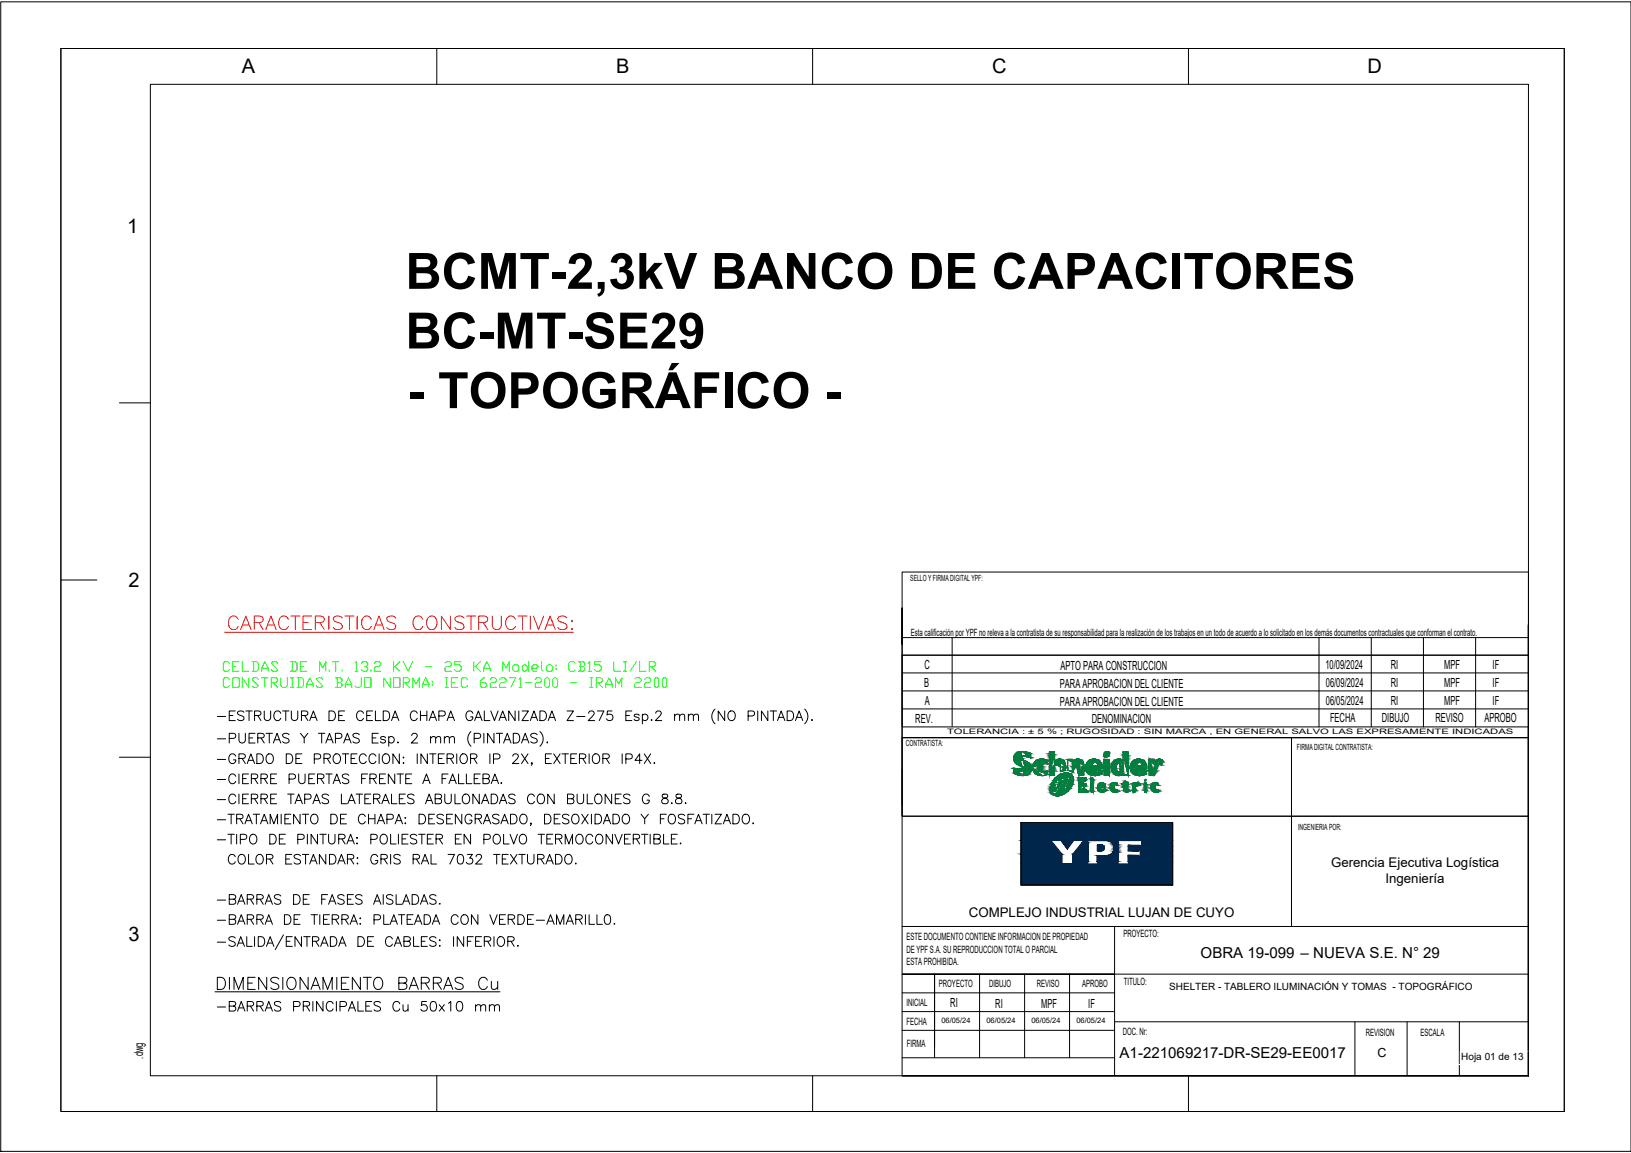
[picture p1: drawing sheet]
<svg xmlns="http://www.w3.org/2000/svg" width="420mm" height="297mm" viewBox="0 0 420 297" stroke-linecap="round" stroke-linejoin="round" font-family="sans-serif">
<defs><g id="words">
<g font-size="12.9">
<text x="104.5" y="74.4">BCMT-2,3kV BANCO DE CAPACITORES</text>
<text x="104.5" y="89.8">BC-MT-SE29</text>
<text x="105" y="105.1">- TOPOGRÁFICO -</text>
</g>
<g font-size="5.2">
<text x="62.3" y="18.9">A</text>
<text x="158.8" y="18.9">B</text>
<text x="255.6" y="18.9">C</text>
<text x="352.3" y="18.9">D</text>
<text x="32.7" y="59.9">1</text>
<text x="33.1" y="151.2">2</text>
<text x="33.1" y="242.5">3</text>
</g>
<g font-size="3.9">
<text x="309.3" y="246.9">OBRA 19-099 – NUEVA S.E. N° 29</text>
<text x="288.4" y="272.5">A1-221069217-DR-SE29-EE0017</text>
</g>
<g font-size="3.4">
<text x="342.9" y="223.5">Gerencia Ejecutiva Logística</text>
<text x="356.9" y="227.4">Ingeniería</text>
<text x="249.6" y="236.2">COMPLEJO INDUSTRIAL LUJAN DE CUYO</text>
</g>
<g font-size="3.2">
<text x="238.2" y="172.4">C</text>
<text x="273.2" y="172.6">APTO PARA CONSTRUCCION</text>
<text x="341.4" y="172.3">10/09/2024</text>
<text x="358.3" y="172.3">RI</text>
<text x="372.1" y="172.3">MPF</text>
<text x="384.5" y="172.3">IF</text>
<text x="238.1" y="177">B</text>
<text x="273" y="177.2">PARA APROBACION DEL CLIENTE</text>
<text x="341.5" y="177">06/09/2024</text>
<text x="358.3" y="177">RI</text>
<text x="372.1" y="177">MPF</text>
<text x="384.5" y="177">IF</text>
<text x="238.3" y="181.7">A</text>
<text x="273" y="181.8">PARA APROBACION DEL CLIENTE</text>
<text x="341.5" y="181.6">06/05/2024</text>
<text x="358.3" y="181.6">RI</text>
<text x="372.1" y="181.6">MPF</text>
<text x="384.5" y="181.6">IF</text>
<text x="235.8" y="186.2">REV.</text>
<text x="281.2" y="186.4">DENOMINACION</text>
<text x="342.6" y="186.1">FECHA</text>
<text x="356" y="186.1">DIBUJO</text>
<text x="369.8" y="186.1">REVISO</text>
<text x="382.4" y="186.1">APROBO</text>
<text x="244.8" y="259.3">RI</text>
<text x="256.4" y="259.6">RI</text>
<text x="268.2" y="259.6">MPF</text>
<text x="280.4" y="259.6">IF</text>
<text x="36.9" y="272.7" transform="rotate(-90 36.9 272.7)">.dwg</text>
<text x="354.8" y="272.3">C</text>
</g>
<g font-size="2.6">
<text x="234.7" y="163.8">Esta calificación por YPF no releva a la contratista de su responsabilidad para la realización de los trabajos en un todo de acuerdo a lo solicitado en los demás documentos contractuales que conforman el contrato.</text>
<text x="233.5" y="242.2">ESTE DOCUMENTO CONTIENE INFORMACION DE PROPIEDAD</text>
<text x="233.5" y="245.4">DE YPF S.A. SU REPRODUCCION TOTAL O PARCIAL</text>
<text x="289.4" y="241.4">PROYECTO:</text>
<text x="233.5" y="248.7">ESTA PROHIBIDA.</text>
<text x="241.9" y="254.3">PROYECTO</text>
<text x="254.8" y="254.3">DIBUJO</text>
<text x="267.1" y="254.3">REVISO</text>
<text x="278.8" y="254.3">APROBO</text>
<text x="289.5" y="253.7">TITULO:</text>
<text x="301.2" y="255.2">SHELTER - TABLERO ILUMINACIÓN Y TOMAS - TOPOGRÁFICO</text>
<text x="233.5" y="264">FECHA</text>
<text x="233.5" y="259.2">INICIAL</text>
<text x="233.6" y="269.8">FIRMA</text>
<text x="289.2" y="266.6">DOC. Nr:</text>
<text x="351.9" y="266.9">REVISION</text>
<text x="366" y="266.9">ESCALA</text>
<text x="376.4" y="273.2">Hoja 01 de 13</text>
</g>
<g font-size="2.2">
<text x="234.5" y="149.7">SELLO Y FIRMA DIGITAL YPF:</text>
<text x="233.3" y="192.3">CONTRATISTA:</text>
<text x="334.1" y="193.1">FIRMA DIGITAL CONTRATISTA:</text>
<text x="334.4" y="213.8">INGENIERIA POR:</text>
</g>
<g font-size="1.9">
<text x="244" y="189">TOLERANCIA : ± 5 % ; RUGOSIDAD : SIN MARCA , EN GENERAL SALVO LAS EXPRESAMENTE INDICADAS</text>
<text x="242.5" y="263.6">06/05/24</text>
<text x="254.1" y="263.6">06/05/24</text>
<text x="265.7" y="263.6">06/05/24</text>
<text x="277.3" y="263.6">06/05/24</text>
</g>
</g></defs>
<!-- layer: Title Blocks -->
<g fill="none" stroke="#000" stroke-width=".26">
<path d="M15.7 12.5h387.3v273.8h-387.3zM112.5 12.5v9.2M209.3 12.5v9.2M306.2 12.5v9.2M38.7 21.7h355v255.4h-355zM30.8 103.8h7.9M15.7 149.4h9.3M232.4 147.4h161.3v21.4h-161.3zM232.4 156.7v9.2v-9.2M232.4 156.6v9.4M232.4 164.1v46.2h161.3M232.4 168.7v18.6h161.3v89.8"/>
<path d="M232.4 178h161.3M232.4 173.4h161.3M232.4 164.3h161.3M245.3 164.3v22.8M339.8 164.3v23M353.3 164.3v23M366.7 164.3v23M380.1 164.3v23M393.7 161v116.1v-116.1M393.7 161v116.1zM393.7 161v116.1h-161.3v-108.3h161.3M30.8 195.1h7.9"/>
<path d="M232.4 190h161.3h-161.3M232.4 190v20.3h161.3v-20.3M232.4 198.2v9.3M232.4 182.6h161.3M332.7 190v48.7M393.7 187.3v89.8v-89.8M232.4 238.7h161.3M263 228h39.1M287.1 238.7v38.4M232.4 255.8h54.7M252.3 251v21.5M263.9 251v21.5"/>
<path d="M275.5 251v21.5M287.1 251h-54.7h161.3M112.5 277.1v9.2M209.3 277.1v9.2M232.4 277.1h161.3h-161.3M232.4 272.5h54.7M232.4 265.4h54.7M232.4 260.6h54.7M240.7 269.7v-18.7v21.5M287.1 263.2h106.6M306.2 277.1v9.2M349 263.2v13.9"/>
<path d="M362.5 263.2v13.9M375.9 263.2v13.9"/>
</g>
<!-- layer: LOGO - Schneider Eletric -->
<g fill="#007f3f" stroke="#007f3f" stroke-width=".26">
<path d="M263.4 193.6h.5z"/>
<path d="M262.5 193.7h.5z"/>
<path d="M264 194.1h1.5z"/>
<path d="M263.4 194.7h.2z"/>
<path d="M263.2 194.7h.3z"/>
<path d="M264.7 195l.4 .1z"/>
<path d="M263.1 195.7l.4 .1z"/>
<path d="M262.7 197.2l.6 .2z"/>
<path d="M262.7 197.2h.5l.1 .2z"/>
<path d="M263.3 197.4l.2 .1z"/>
<path d="M264.2 198.4h1.5z"/>
<path d="M263.7 198.7h1.9z"/>
<path d="M263.1 198.7h.4z"/>
<path d="M263.9 199.7h.5z"/>
<path d="M262.7 199.8h.7z"/>
<path d="M268.1 195.6h.5z"/>
<path d="M268.5 196.5h.2z"/>
<path d="M269.2 196.6h.5z"/>
<path d="M268.9 198.9h.9z"/>
<path d="M268.2 199.8h.2z"/>
<path d="M268.8 199.8h.3z"/>
<path d="M272.8 195.6h.3z"/>
<path d="M272.4 195.7h1.1z"/>
<path d="M272.4 196.5h.2z"/>
<path d="M273.7 196.8l.7 .1z"/>
<path d="M273.6 198.6h.2z"/>
<path d="M274.4 199.1h.5z"/>
<path d="M274.1 201.1h.5z"/>
<path d="M274.3 201.2h.3z"/>
<path d="M274.8 201.2l1.7 .3z"/>
<path d="M274.8 201.2h1.7v.3z"/>
<path d="M272.7 202.5h.1z"/>
<path d="M271.4 203.7h.1z"/>
<path d="M272.6 203.8h.3z"/>
<path d="M270.9 204.4l.1 .1z"/>
<path d="M272.1 205h.5z"/>
<path d="M277.5 195.6h.3z"/>
<path d="M275.1 196.2v.2z"/>
<path d="M277 196.5h.2z"/>
<path d="M278.3 196.7h.8v.2z"/>
<path d="M275.9 198.7l.2 .1z"/>
<path d="M281.6 195.6h.4z"/>
<path d="M279.7 197.5h4.2l.1 .1z"/>
<path d="M279.7 197.7l.4 .2h-.4z"/>
<path d="M283.7 198.6h.2z"/>
<path d="M281.2 198.4l1.1 .5z"/>
<path d="M281.2 198.4h2l-.9 .5z"/>
<path d="M282.3 198.9h.1z"/>
<path d="M283.7 199.2h.2z"/>
<path d="M281.8 199.8h.6z"/>
<path d="M288.1 195.6h.4z"/>
<path d="M288.9 198.9l.2-.1z"/>
<path d="M287.9 199.8h.6z"/>
<path d="M293.1 195.6h.3z"/>
<path d="M291.1 197.5h4.3v.1z"/>
<path d="M291.1 197.7l.5 .2h-.5z"/>
<path d="M292.6 198.4l1.2 .5z"/>
<path d="M292.6 198.4h2l-.8 .5z"/>
<path d="M293.7 198.9h.2z"/>
<path d="M295.1 199.2h.2z"/>
<path d="M293.3 199.8h.5z"/>
<path d="M298.5 195.6h.4z"/>
<path d="M299.3 196.1h.2z"/>
<path d="M298.2 196.8h.2z"/>
<path d="M278 200.5h1.9z"/>
<path d="M278.4 201.4l.3 .4z"/>
<path d="M278.4 201.4h.9l-.6 .4z"/>
<path d="M279 202.5l.3 .4z"/>
<path d="M279 202.5h.8l-.5 .4z"/>
<path d="M279.7 203.6h.2z"/>
<path d="M283.6 201.7h.4z"/>
<path d="M284.6 203.1l.2-.2z"/>
<path d="M284.6 203.7h.2z"/>
<path d="M283.6 204.1h.6z"/>
<path d="M287.1 201.6l.2 .1z"/>
<path d="M286.7 201.7h.2z"/>
<path d="M287.3 201.9h.5z"/>
<path d="M287.2 202.1h.1z"/>
<path d="M286.9 202.1h.2z"/>
<path d="M286.4 202.9l.7 .3z"/>
<path d="M286.4 202.9h.6l.1 .3z"/>
<path d="M287.1 203.2l.2 .1z"/>
<path d="M287.1 203.6h.4z"/>
<path d="M287.6 203.9h.3z"/>
<path d="M286.7 204l.5 .1z"/>
<path d="M289.8 201.3h.1z"/>
<path d="M289.5 201.7h.4z"/>
<path d="M290 201.7h.7z"/>
<path d="M289.2 201.9h.2z"/>
<path d="M289.9 203.1h.2z"/>
<path d="M290.2 203.7h.2z"/>
<path d="M290.1 204.1h.1z"/>
<path d="M292.4 202.5h.4z"/>
<path d="M297.7 201.6l.2 .1z"/>
<path d="M297.2 201.7h.2z"/>
<path d="M297.9 201.9h.4z"/>
<path d="M297.7 202.1h.1z"/>
<path d="M297.5 202.1h.2z"/>
<path d="M297 202.9l.6 .3z"/>
<path d="M297 202.9h.6v.3z"/>
<path d="M297.6 203.2l.2 .1z"/>
<path d="M297.6 203.6h.5z"/>
<path d="M296.7 203.7h.9z"/>
<path d="M298.1 203.9h.3z"/>
<path d="M297.2 204l.5 .1z"/>
<path d="M285.2 193.6h.2z"/>
<path d="M284.7 195h.3z"/>
<path d="M263.5 193.6l.9 .1zM263.5 193.6l.9 .1z"/>
<path d="M262.5 193.7h.5zM262.5 193.7h.5z"/>
<path d="M263.6 193.7l1.3 .2zM263.6 193.7l1.3 .2z"/>
<path d="M262.5 193.7l.5 .2v-.2zM262.1 193.9l.4-.2 .5 .2z"/>
<path d="M263.8 193.9l1.7 .2-.6-.2zM263.8 193.9l1.7 .2h-1.5zM264 194.1h1.5z"/>
<path d="M262.1 193.9l1 .2-.1-.2zM261.7 194.1l.4-.2 1 .2z"/>
<path d="M264 194.1h1.5zM264 194.1h1.5z"/>
<path d="M264.1 194.1h1.4zM264.1 194.1h1.4z"/>
<path d="M264.1 194.1l1.4 .1zM264.1 194.1l1.4 .1z"/>
<path d="M264.1 194.2h1.4zM264.1 194.2h1.4z"/>
<path d="M264.2 194.2l1.3 .1zM264.2 194.2l1.3 .1z"/>
<path d="M264.2 194.3h1.3zM264.2 194.3h1.3z"/>
<path d="M261.7 194.1l1.4 .2v-.2zM261.5 194.3l.2-.2 1.4 .2z"/>
<path d="M264.3 194.3l1.2 .1zM264.3 194.3l1.2 .1z"/>
<path d="M264.4 194.4h1.1zM264.4 194.4h1.1z"/>
<path d="M264.5 194.4l1 .1zM264.5 194.4l1 .1z"/>
<path d="M264.6 194.5l.9 .1zM264.6 194.5l.9 .1z"/>
<path d="M261.5 194.3l1.7 .3-.1-.3zM261.5 194.3l1.7 .3h-1.9z"/>
<path d="M264.7 194.6l.8 .1zM264.7 194.6l.8 .1z"/>
<path d="M264.8 194.7h.7zM264.8 194.7h.7z"/>
<path d="M263.4 194.7h.1zM263.2 194.7h.3z"/>
<path d="M261.3 194.6l1.9 .1zM261.3 194.6l1.9 .1z"/>
<path d="M263.6 194.7h.4zM263.6 194.7h.4z"/>
<path d="M263.2 194.7h.3zM263.2 194.7h.3z"/>
<path d="M261.2 194.7h2zM261.2 194.7h2z"/>
<path d="M261.2 194.7h2zM261.2 194.7l2 .1z"/>
<path d="M261.2 194.8h2zM261.2 194.8h1.8zM261.2 194.8h1.8zM261.2 194.8h1.8z"/>
<path d="M264.9 194.7l.6 .1zM264.9 194.7l.6 .1z"/>
<path d="M263.7 194.7l.7 .1zM263.7 194.7l.7 .1z"/>
<path d="M261.2 194.8h1.8zM261.2 194.8h1.7z"/>
<path d="M264.9 194.8l.6 .1zM264.9 194.8l.6 .1z"/>
<path d="M264.1 194.8l.5 .1zM264.1 194.8l.5 .1z"/>
<path d="M261.2 194.8h1.7zM261.2 194.8l1.6 .1z"/>
<path d="M265 194.9l.5 .1zM265 194.9l.5 .1z"/>
<path d="M261.2 194.9h1.6zM261.2 194.9l1.6 .1z"/>
<path d="M261.2 195h1.6zM261.2 195h1.5z"/>
<path d="M264.4 194.9l.5 .1zM264.4 194.9l.5 .1z"/>
<path d="M265.1 195h.4zM265.1 195h.4z"/>
<path d="M265.2 195l.3 .1zM265.2 195l.3 .1z"/>
<path d="M263.2 194.8l.1 .3zM262.8 195.1l.4-.3 .1 .3z"/>
<path d="M261.2 195h1.5zM261.2 195l1.5 .1z"/>
<path d="M262.8 195.1h.5zM262.7 195.1h.6z"/>
<path d="M261.2 195.1h1.5zM261.2 195.1h1.5z"/>
<path d="M265.3 195.1h.2zM265.3 195.1h.2z"/>
<path d="M265.3 195.1l.2 .1zM265.3 195.1l.2 .1z"/>
<path d="M261.2 195.1l2.2 .1zM261.2 195.1l2.2 .1z"/>
<path d="M261.1 195.2l1.6 .2v-.2zM261.1 195.2l1.6 .2h-1.6z"/>
<path d="M261.1 195.4h1.6zM261.1 195.4h1.6z"/>
<path d="M262.7 195.2l.7 .2v-.2zM262.7 195.2l.7 .2h-.7z"/>
<path d="M261.1 195.4h1.6zM261.1 195.4h1.6z"/>
<path d="M262.7 195.4l.8 .1zM262.7 195.4l.8 .1z"/>
<path d="M261.1 195.4l1.6 .1zM261.1 195.4l1.6 .1z"/>
<path d="M261.1 195.5h1.7zM261.1 195.5h1.7z"/>
<path d="M262.8 195.5l.7 .1zM262.8 195.5l.7 .1z"/>
<path d="M261.1 195.5l1.7 .2v-.2zM261.1 195.5l1.7 .2h-1.6z"/>
<path d="M263 195.6l.5 .1zM263 195.6l.5 .1z"/>
<path d="M263.1 195.7l.4 .1zM263.4 195.8l.2 .1z"/>
<path d="M261.2 195.7l1.7 .4-.1-.4zM261.2 195.7l1.7 .4h-1.6z"/>
<path d="M263.6 195.9l.6 .2zM263.6 195.9l.6 .2h-.6z"/>
<path d="M263.6 196.1l.9 .2zM263.6 196.1l.9 .2z"/>
<path d="M261.3 196.1l1.7 .2-.1-.2zM261.3 196.1l1.7 .2h-1.6z"/>
<path d="M263.7 196.3l1.1 .1zM263.7 196.3l1.1 .1h-1.1z"/>
<path d="M261.4 196.3l1.6 .3v-.3zM261.4 196.3l1.6 .3h-1.4z"/>
<path d="M263.7 196.4l1.3 .2-.2-.2zM263.7 196.4l1.3 .2h-1.2z"/>
<path d="M261.6 196.6l1.5 .2-.1-.2zM261.6 196.6l1.5 .2h-1.3z"/>
<path d="M263.8 196.6l1.5 .2-.3-.2zM263.8 196.6l1.5 .2h-1.5z"/>
<path d="M261.8 196.8l1.3 .1v-.1zM261.8 196.8l1.3 .1h-1z"/>
<path d="M263.8 196.8l1.7 .2-.2-.2zM263.8 196.8l1.7 .2h-1.6z"/>
<path d="M262.1 196.9l1.1 .2-.1-.2zM262.1 196.9l1.1 .2z"/>
<path d="M262.4 197.1l.8 .1zM262.4 197.1l.8 .1z"/>
<path d="M263.9 197l1.7 .3-.1-.3zM263.9 197l1.7 .3h-1.6z"/>
<path d="M263.3 197.5l.4 .1zM263.3 197.5l.4 .1z"/>
<path d="M264 197.3l1.7 .3-.1-.3zM264 197.3l1.7 .3h-1.6z"/>
<path d="M263.3 197.6l.6 .1zM263.3 197.6l.6 .1z"/>
<path d="M264.1 197.6l1.6 .2v-.2zM264.1 197.6l1.6 .2h-1.6z"/>
<path d="M263.4 197.7l.7 .1zM263.4 197.7l.7 .1z"/>
<path d="M264.1 197.8l1.7 .1-.1-.1zM264.1 197.8l1.7 .1h-1.6z"/>
<path d="M263.4 197.8l.8 .1zM263.4 197.8l.8 .1z"/>
<path d="M264.2 197.9l1.6 .1zM264.2 197.9l1.6 .1z"/>
<path d="M263.4 197.9l.8 .1zM263.4 197.9l.8 .1z"/>
<path d="M264.2 198h1.6zM264.2 198h1.6zM264.2 198h1.6zM264.2 198h1.6z"/>
<path d="M261.2 198l.2 .1zM261.2 198l.2 .1z"/>
<path d="M261.3 197.9l1.6 .2zM261.3 197.9l1.6 .2h-1.3z"/>
<path d="M264.2 198l1.5 .1 .1-.1zM264.2 198l1.5 .1h-1.5z"/>
<path d="M263.4 198l.8 .1v-.1zM263.4 198l.8 .1h-.7z"/>
<path d="M261.2 198.1h.3zM261.2 198.1h.3z"/>
<path d="M264.2 198.1h1.5zM264.2 198.1h1.5z"/>
<path d="M263.5 198.1h.7zM263.5 198.1h.7z"/>
<path d="M263.5 198.1l2.2 .1zM263.5 198.1l2.2 .1z"/>
<path d="M261.6 198.1l1.9 .1zM261.6 198.1l1.9 .1z"/>
<path d="M263.5 198.2h2.2zM263.5 198.2h2.2z"/>
<path d="M261.7 198.2h1.8zM261.7 198.2h1.8z"/>
<path d="M261.2 198.1l.4 .1zM261.2 198.1l.4 .1z"/>
<path d="M261.2 198.2l.4 .1zM261.2 198.2l.4 .1z"/>
<path d="M263.5 198.2h2.2zM263.5 198.2l2.2 .1z"/>
<path d="M261.7 198.2l1.8 .1zM261.7 198.2l1.8 .1z"/>
<path d="M261.2 198.3h.5zM261.2 198.3h.5z"/>
<path d="M264.2 198.3l1.5 .1zM264.2 198.3l1.5 .1zM264.1 198.4h1.6z"/>
<path d="M261.2 198.3l.6 .1zM261.2 198.3l.6 .1z"/>
<path d="M261.8 198.3l1.7 .1zM261.8 198.3l1.7 .1z"/>
<path d="M264.1 198.4h1.6zM264.1 198.4l1.6 .1z"/>
<path d="M261.2 198.4l.7 .1zM261.2 198.4l.7 .1z"/>
<path d="M262.1 198.4l1.5 .1zM262.1 198.4l1.5 .1z"/>
<path d="M264.1 198.5h1.6zM264 198.6h1.7z"/>
<path d="M261.2 198.5l.8 .1zM261.2 198.5l.8 .1z"/>
<path d="M264 198.6h1.7zM263.9 198.6h1.8z"/>
<path d="M262.4 198.5l1.2 .1zM262.4 198.5l1.2 .1z"/>
<path d="M263.9 198.6h1.8zM263.9 198.6h1.7z"/>
<path d="M261.2 198.6l.9 .1zM261.2 198.6l.9 .1z"/>
<path d="M262.6 198.6l1 .1zM262.6 198.6l1 .1z"/>
<path d="M263.9 198.6h1.7zM263.7 198.7h1.9zM263.6 198.7h2z"/>
<path d="M262.8 198.7h.8zM262.8 198.7h.8z"/>
<path d="M263.6 198.7h2zM263.6 198.7h2z"/>
<path d="M263 198.7h.6zM263 198.7h.5z"/>
<path d="M263.1 198.7h.4zM263.1 198.7h.4z"/>
<path d="M261.2 198.7h1zM261.2 198.7h1z"/>
<path d="M263.6 198.7h2zM263.6 198.7l2 .1z"/>
<path d="M261.2 198.7l1.1 .1zM261.2 198.7l1.1 .1z"/>
<path d="M261.2 198.8l1.2 .1zM261.2 198.8l1.2 .1z"/>
<path d="M263.6 198.8l1.9 .1 .1-.1zM263.6 198.8l1.9 .1h-1.8z"/>
<path d="M261.2 198.9l1.2 .1zM261.2 198.9l1.2 .1z"/>
<path d="M261.2 199h1.3zM261.2 199h1.3z"/>
<path d="M263.7 198.9l1.7 .2 .1-.2zM263.7 198.9l1.7 .2h-1.7z"/>
<path d="M261.2 199l1.4 .1zM261.2 199l1.4 .1z"/>
<path d="M261.2 199.1h1.4zM261.2 199.1h1.4z"/>
<path d="M261.2 199.1l1.5 .1zM261.2 199.1l1.5 .1z"/>
<path d="M261.2 199.2h1.5zM261.2 199.2h1.5z"/>
<path d="M263.7 199.1h1.7zM263.7 199.1l1.6 .1z"/>
<path d="M261.2 199.2h1.5zM261.2 199.2h1.5zM261.2 199.2h1.5zM261.2 199.2h1.5z"/>
<path d="M263.8 199.2h1.5zM263.8 199.2l1.3 .1z"/>
<path d="M261.2 199.2l1.8 .3-.3-.3zM261.2 199.2l1.8 .3h-1.3z"/>
<path d="M263.8 199.3l1 .2 .3-.2zM263.8 199.3l1 .2h-.9z"/>
<path d="M261.7 199.5l1.5 .1-.2-.1zM261.7 199.5l1.5 .1z"/>
<path d="M263.9 199.5l.5 .2 .4-.2zM263.9 199.5l.5 .2h-.5z"/>
<path d="M262.2 199.6l1.1 .1zM262.2 199.6l1.1 .1z"/>
<path d="M262.4 199.7l1 .1zM262.4 199.7l1 .1z"/>
<path d="M262.7 199.8h.7zM263.1 199.8h.3z"/>
<path d="M268.1 195.6h.6zM268.1 195.6h.6z"/>
<path d="M268.1 195.6h.7zM267.9 195.6h.9z"/>
<path d="M267.9 195.6h1.1zM267.7 195.6h1.3z"/>
<path d="M267.7 195.6l1.4 .1zM267.7 195.7h1.4z"/>
<path d="M267.7 195.7h1.7zM267.4 195.7h2zM267.4 195.7h2zM267.4 195.7h2z"/>
<path d="M267.4 195.7h2zM267.2 195.8h2.1z"/>
<path d="M267.2 195.8h2.1zM267 195.9h2.1z"/>
<path d="M269.6 195.9l.1 .1zM269.6 195.9l.1 .1z"/>
<path d="M269.6 196h.1zM269.6 196h.1z"/>
<path d="M267 195.9h2.1zM266.9 196h2z"/>
<path d="M269.5 196l.2 .1zM269.5 196.1h.2z"/>
<path d="M269.5 196.1h.2zM269.5 196.1h.2z"/>
<path d="M266.9 196h2zM266.7 196.2h2z"/>
<path d="M269.4 196.1l.3 .1zM269.3 196.2h.4z"/>
<path d="M269.3 196.2h.4zM269.3 196.2h.4z"/>
<path d="M269.3 196.2l.4 .1zM269.2 196.3h.5z"/>
<path d="M266.7 196.2l1.7 .1 .3-.1zM266.7 196.2l1.7 .1h-1.8z"/>
<path d="M269.2 196.3l.5 .1zM269.2 196.3l.5 .1z"/>
<path d="M269.1 196.4h.6zM269.1 196.4h.6z"/>
<path d="M266.6 196.3l1.5 .2 .3-.2zM266.6 196.3l1.5 .2h-1.7z"/>
<path d="M269.1 196.4l.6 .1zM269 196.5h.7z"/>
<path d="M269 196.5h.7zM269 196.5h.7z"/>
<path d="M268.5 196.5h.2zM268.4 196.5h.3z"/>
<path d="M269 196.5h.7zM269 196.5h.7z"/>
<path d="M269 196.5l.7 .1zM269 196.5l.7 .1zM269.2 196.6h.5z"/>
<path d="M268.4 196.5h.3zM268.2 196.6h.5z"/>
<path d="M269.2 196.6h.5zM269.2 196.6h.5z"/>
<path d="M266.4 196.5l1.4 .1 .3-.1zM266.4 196.5l1.4 .1h-1.5z"/>
<path d="M269.4 196.6l.3 .1zM269.4 196.6l.3 .1z"/>
<path d="M269.5 196.7h.2zM269.5 196.7h.2z"/>
<path d="M268.2 196.6l.5 .1zM268 196.7h.7z"/>
<path d="M269.5 196.7h.2zM269.5 196.7h.2z"/>
<path d="M269.6 196.7l.1 .1zM269.6 196.7l.1 .1z"/>
<path d="M268 196.7l.7 .1v-.1zM267.8 196.8l.2-.1 .7 .1z"/>
<path d="M266.3 196.6l1.2 .2 .3-.2zM266.3 196.6l1.2 .2h-1.3z"/>
<path d="M267.8 196.8l.8 .2 .1-.2zM267.8 196.8l.8 .2h-1z"/>
<path d="M266.2 196.8l1 .2 .3-.2zM266.2 196.8l1 .2h-1.1z"/>
<path d="M267.6 197l1 .2v-.2zM267.6 197l1 .2h-1.1z"/>
<path d="M266.1 197l.7 .3 .4-.3zM266.1 197l.7 .3h-.7z"/>
<path d="M267.5 197.2l1.1 .2v-.2zM267.5 197.2l1.1 .2h-1.1z"/>
<path d="M266.1 197.3l.3 .2 .4-.2zM266.1 197.3l.3 .2h-.3z"/>
<path d="M267.5 197.4l1 .3 .1-.3zM267.5 197.4l1 .3h-1.1z"/>
<path d="M266.1 197.5v.2zM266.1 197.5h.3l-.3 .2z"/>
<path d="M267.4 197.7l1.1 .3v-.3zM267.4 197.7l1.1 .3h-1z"/>
<path d="M266.1 198l.2 .1zM266.1 198l.2 .1h-.2z"/>
<path d="M267.5 198l1 .2v-.2zM267.5 198l1 .2h-1z"/>
<path d="M266.1 198.1l.5 .3zM266.1 198.1l.5 .3h-.5z"/>
<path d="M267.5 198.2l1 .2v-.2zM267.5 198.2l1 .2h-.9z"/>
<path d="M267.6 198.4l.8 .2 .1-.2zM267.6 198.4l.8 .2h-.6z"/>
<path d="M266.1 198.4l.8 .2-.3-.2zM266.1 198.4l.8 .2h-.7z"/>
<path d="M269.6 198.7h.2zM269.6 198.7h.2zM269.6 198.7h.2z"/>
<path d="M267.8 198.6h.6zM267.8 198.6l.6 .1z"/>
<path d="M269.6 198.7h.2zM269.5 198.7h.3z"/>
<path d="M269.5 198.7h.3zM269.4 198.7h.4z"/>
<path d="M266.2 198.6l.9 .2-.2-.2zM266.2 198.6l.9 .2h-.8z"/>
<path d="M269.4 198.7l.4 .1zM269.4 198.7l.4 .1z"/>
<path d="M269.4 198.8h.4zM269.2 198.8h.6z"/>
<path d="M267.9 198.7h.5zM267.9 198.7l.5 .1z"/>
<path d="M269.2 198.8h.6zM269.1 198.8h.7z"/>
<path d="M269.1 198.8h.7zM269 198.8h.8z"/>
<path d="M268.2 198.8h.2zM268.2 198.8h.2z"/>
<path d="M269 198.8l.8 .1zM268.9 198.9h.9zM268.7 198.9h1.1z"/>
<path d="M268.7 198.9h1.1zM268.7 198.9h1.1z"/>
<path d="M266.3 198.8l1 .1-.2-.1zM266.3 198.8l1 .1h-.9z"/>
<path d="M268.7 198.9l1.1 .1zM268.7 198.9l1.1 .1z"/>
<path d="M268.8 199h1zM268.8 199h1z"/>
<path d="M268.9 199l.9 .1zM268.9 199l.9 .1z"/>
<path d="M266.4 198.9l1.1 .2-.2-.2zM266.4 198.9l1.1 .2h-.9z"/>
<path d="M269 199.1h.8zM269 199.1h.8z"/>
<path d="M269.1 199.1l.7 .1zM269.1 199.1l.7 .1z"/>
<path d="M266.6 199.1l1.1 .1zM266.6 199.1l1.1 .1z"/>
<path d="M269.2 199.2h.6zM269.2 199.2h.6z"/>
<path d="M269.3 199.2l.5 .1zM269.3 199.2l.5 .1z"/>
<path d="M269.4 199.3l.4 .1zM269.4 199.3l.4 .1z"/>
<path d="M266.7 199.2l1.2 .2zM266.7 199.2l1.2 .2z"/>
<path d="M269.5 199.4h.3zM269.5 199.4h.3z"/>
<path d="M269.6 199.4h.2zM269.6 199.4h.2z"/>
<path d="M269.6 199.4l.2 .1zM269.6 199.4l.2 .1z"/>
<path d="M266.9 199.4l1.1 .1zM266.9 199.4l1.1 .1z"/>
<path d="M267 199.5l1.1 .1zM267 199.5l1.1 .1z"/>
<path d="M267.3 199.6l.9 .1zM267.3 199.6l.9 .1z"/>
<path d="M267.5 199.7h.8zM267.5 199.7h.8z"/>
<path d="M269.1 199.8l.3-.1zM268.9 199.8l.5-.1z"/>
<path d="M267.7 199.7l.7 .1zM267.7 199.7l.7 .1z"/>
<path d="M268.5 199.8h.4zM268.4 199.8h.4z"/>
<path d="M267.9 199.8h.5zM267.9 199.8h.5z"/>
<path d="M270.3 193.7h1.3zM270.3 193.7h1.3z"/>
<path d="M270.3 193.7l1.3 .1zM270.3 193.7l1.3 .1z"/>
<path d="M270.3 193.8h1.3zM270.3 193.8l1.3 .1z"/>
<path d="M270.3 193.9l1.2 .2 .1-.2zM270.3 193.9l1.2 .2h-1.2z"/>
<path d="M270.3 194.1l1.2 .3v-.3zM270.3 194.1l1.2 .3h-1.2z"/>
<path d="M271.6 194.3v.2zM271.6 194.3v.2z"/>
<path d="M270.3 194.4l1.1 .2 .1-.2zM270.3 194.4l1.1 .2h-1.1z"/>
<path d="M271.6 194.5v.2zM271.6 194.5v.2z"/>
<path d="M271.6 194.7v.1zM271.6 194.7v.1z"/>
<path d="M270.3 194.6l1.1 .3v-.3zM270.3 194.6l1.1 .3h-1.1z"/>
<path d="M271.6 194.8v.2zM271.6 194.8v.2z"/>
<path d="M271.6 195v.1zM271.6 195v.1z"/>
<path d="M270.3 194.9l1 .3 .1-.3zM270.3 194.9l1 .3h-1z"/>
<path d="M271.6 195.1l.1 .2zM271.6 195.1l.1 .2z"/>
<path d="M271.6 195.3l.1 .1zM271.6 195.3l.1 .1z"/>
<path d="M271.6 195.4l.1 .2zM271.6 195.4l.1 .2z"/>
<path d="M272.8 195.6h.4zM272.7 195.6h.5z"/>
<path d="M270.3 195.2l.9 .4 .1-.4zM270.3 195.2l.9 .4h-.9z"/>
<path d="M272.7 195.6h.6zM272.6 195.6h.7z"/>
<path d="M272.6 195.6l.9 .1zM272.4 195.7h1.1zM272.4 195.7h1.1z"/>
<path d="M272.4 195.7h1.3zM272.2 195.7h1.5z"/>
<path d="M272.2 195.7l1.5 .1zM272.2 195.8h1.5z"/>
<path d="M272.2 195.8h1.6zM272.1 195.8h1.7z"/>
<path d="M272.1 195.8l1.9 .1zM271.9 195.9h2.1z"/>
<path d="M271.9 195.9h2.1zM271.9 195.9h2.1z"/>
<path d="M270.3 195.6l.8 .4 .1-.4zM270.3 195.6l.8 .4h-.8z"/>
<path d="M271.9 195.9l2.2 .2-.1-.2zM271.9 195.9l2.2 .2h-2.3z"/>
<path d="M271.8 196.1h2.4zM271.7 196.1h2.5z"/>
<path d="M271.7 196.1l2.5 .1zM271.7 196.1l2.5 .1h-2.5z"/>
<path d="M270.3 196l.8 .3v-.3zM270.3 196l.8 .3h-.8z"/>
<path d="M271.7 196.2l2.6 .2-.1-.2zM271.7 196.2l2.6 .2z"/>
<path d="M272.4 196.5h.3zM272.3 196.5h.4z"/>
<path d="M272.3 196.5l.5 .1zM272.3 196.5l.5 .1z"/>
<path d="M272.2 196.6h.7zM272.1 196.6h.8z"/>
<path d="M272.1 196.6l.8 .1zM272.1 196.7h.8z"/>
<path d="M270.3 196.3l.7 .4 .1-.4zM270.3 196.3l.7 .4h-.7z"/>
<path d="M272.1 196.7h.9zM272 196.7h1z"/>
<path d="M272 196.7l1 .1zM272 196.7l1 .1z"/>
<path d="M272.3 196.4l2.1 .4-.1-.4zM272.3 196.4l2.1 .4z"/>
<path d="M271.9 196.8l1.2 .1zM271.8 196.9h1.3z"/>
<path d="M273.7 196.8l.7 .1zM274.1 196.9h.3z"/>
<path d="M271.8 196.9h1.3zM271.8 196.9h1.3z"/>
<path d="M271.8 196.9l1.3 .1zM271.8 196.9l1.3 .1h-1.4z"/>
<path d="M271.7 197h1.4zM271.7 197h1.4z"/>
<path d="M270.3 196.7l.6 .4 .1-.4zM270.3 196.7l.6 .4h-.6z"/>
<path d="M271.8 197l1.4 .2-.1-.2zM271.8 197l1.4 .2z"/>
<path d="M274.3 197.3l.1 .1zM274.3 197.3l.1 .1z"/>
<path d="M272.5 197.2l.7 .2v-.2zM272.5 197.2l.7 .2z"/>
<path d="M271.5 197.3l.1 .1zM271.5 197.3l.1 .1z"/>
<path d="M270.3 197.1l.5 .4 .1-.4zM270.3 197.1l.5 .4h-.5z"/>
<path d="M274.3 197.4l.1 .1zM274.3 197.4l.1 .1z"/>
<path d="M271.5 197.4l.1 .1zM271.5 197.4l.1 .1z"/>
<path d="M274.2 197.5l.2 .1zM274.2 197.5l.2 .1z"/>
<path d="M274.2 197.6h.2zM274.2 197.6h.2z"/>
<path d="M271.4 197.5l.2 .2zM271.4 197.5l.2 .2h-.2z"/>
<path d="M274.2 197.6l.2 .1zM274.2 197.6l.2 .1z"/>
<path d="M274.1 197.7l.3 .1zM274.1 197.7l.3 .1z"/>
<path d="M271.4 197.7l.2 .1zM271.4 197.7l.2 .1h-.3z"/>
<path d="M270.3 197.5l.4 .3 .1-.3zM270.3 197.5l.4 .3h-.4z"/>
<path d="M274 197.8l.4 .1zM274 197.8l.4 .1z"/>
<path d="M274 197.9l.4 .1zM274 197.9l.4 .1z"/>
<path d="M271.3 197.8l.3 .2v-.2zM271.3 197.8l.3 .2h-.4z"/>
<path d="M273.9 198h.5zM273.9 198h.5z"/>
<path d="M273.9 198l.5 .1zM273.9 198l.5 .1z"/>
<path d="M271.2 198l.4 .1v-.1zM271.2 198l.4 .1h-.5z"/>
<path d="M273.9 198.1l.5 .1zM273.9 198.1l.5 .1z"/>
<path d="M270.3 197.8l.4 .4v-.4zM270.3 197.8l.4 .4h-.4z"/>
<path d="M273.8 198.2h.6zM273.8 198.2h.6z"/>
<path d="M271.1 198.1l.5 .2v-.2zM271.1 198.1l.5 .2h-.5z"/>
<path d="M273.8 198.2l.6 .1zM273.8 198.2l.6 .1z"/>
<path d="M273.7 198.3h.7zM273.7 198.3h.7z"/>
<path d="M273.7 198.3l.7 .1zM273.7 198.3l.7 .1z"/>
<path d="M273.7 198.4h.7zM273.7 198.4h.7z"/>
<path d="M271.1 198.3l.5 .1v-.1zM271.1 198.3l.5 .1h-.6z"/>
<path d="M273.7 198.4h.7zM273.6 198.4h.8z"/>
<path d="M273.6 198.4h.8zM273.6 198.4h.8z"/>
<path d="M270.3 198.2l.3 .3 .1-.3zM270.3 198.2l.3 .3h-.3z"/>
<path d="M273.6 198.4h.8zM273.6 198.4l.5 .1z"/>
<path d="M273.6 198.5h.5zM273.6 198.5l.2 .1z"/>
<path d="M271 198.4l.6 .2v-.2zM271 198.4l.6 .2h-.7z"/>
<path d="M270.9 198.6l.7 .2v-.2zM270.9 198.6l.7 .2h-.8z"/>
<path d="M270.3 198.5l.3 .3v-.3zM270.3 198.5l.3 .3h-.3z"/>
<path d="M270.8 198.8l.8 .1v-.1zM270.8 198.8l.8 .1h-.8z"/>
<path d="M270.8 198.9l.8 .2v-.2zM270.8 198.9l.8 .2h-.9z"/>
<path d="M270.3 198.8l.2 .3 .1-.3zM270.3 198.8l.2 .3z"/>
<path d="M274.4 199.1l.6 .1zM274.4 199.2h.6z"/>
<path d="M274.4 199.2h.7zM274.2 199.2h.9z"/>
<path d="M274.2 199.2h1zM274.1 199.2h1.1z"/>
<path d="M270.7 199.1l.9 .1v-.1zM270.7 199.1l.9 .1h-1z"/>
<path d="M274.1 199.2h1.3zM273.9 199.2h1.5z"/>
<path d="M273.9 199.2l1.6 .1zM273.8 199.3h1.7z"/>
<path d="M270.3 199.1l.1 .2 .1-.2zM270.3 199.1l.1 .2z"/>
<path d="M270.6 199.2l1 .1zM270.6 199.2l1 .1h-1z"/>
<path d="M273.8 199.3h1.8zM273.6 199.3h2z"/>
<path d="M273.6 199.3l2.1 .1zM273.5 199.4h2.2z"/>
<path d="M270.6 199.3l1 .1zM270.6 199.3l1 .1z"/>
<path d="M273.5 199.4l2.3 .1zM273.3 199.5h2.5z"/>
<path d="M270.3 199.3l.1 .2zM270.3 199.3l.1 .2z"/>
<path d="M273.3 199.5h2.6zM273.2 199.5h2.7z"/>
<path d="M270.5 199.4l1.1 .1zM270.5 199.4l1.1 .1z"/>
<path d="M273.2 199.5l2.8 .1zM273 199.6h3z"/>
<path d="M270.3 199.5l.1 .1zM270.3 199.5l.1 .1z"/>
<path d="M270.4 199.5l1.2 .1zM270.4 199.5l1.2 .1z"/>
<path d="M273 199.6l3.1 .1zM272.9 199.7h3.2z"/>
<path d="M270.4 199.6l1.2 .1zM270.4 199.6l1.2 .1z"/>
<path d="M270.4 199.7h1.2zM270.4 199.7h1.2z"/>
<path d="M270.4 199.7h1.2zM270.4 199.7h1.2z"/>
<path d="M272.9 199.7l3.3 .1zM272.7 199.8h3.5z"/>
<path d="M272.7 199.8h3.5zM272.6 199.8h3.6z"/>
<path d="M272.6 199.8l3.7 .1zM272.4 199.9h3.9z"/>
<path d="M272.4 199.9l4 .1zM272.3 200h4.1z"/>
<path d="M272.3 200l4.1 .2zM272.1 200.2h4.3z"/>
<path d="M272.1 200.2h4.3zM272.1 200.2h4.3z"/>
<path d="M272.1 200.2l4.4 .1zM272.1 200.2l4.4 .1z"/>
<path d="M275.7 200.3h.8zM275.7 200.3h.8z"/>
<path d="M275.7 200.3h.8zM275.7 200.3h.8z"/>
<path d="M272 200.3h2.5zM271.9 200.3h2.3z"/>
<path d="M275.7 200.3h.8zM275.7 200.3h.8z"/>
<path d="M275.7 200.3l.8 .1zM275.7 200.3l.8 .1z"/>
<path d="M271.9 200.3h2.3zM271.9 200.3l2.1 .1z"/>
<path d="M275.7 200.4h.8zM275.7 200.4h.8z"/>
<path d="M271.9 200.4h2.1zM271.8 200.4h2.1z"/>
<path d="M275.7 200.4h.8zM275.7 200.4h.8z"/>
<path d="M275.7 200.4l.8 .1zM275.7 200.4l.8 .1zM275.7 200.5h.8zM275.7 200.5h.8z"/>
<path d="M275.7 200.5h.8zM275.7 200.5h.8z"/>
<path d="M271.8 200.4h2.1zM271.7 200.5h1.9z"/>
<path d="M275.7 200.5l.8 .1zM275.7 200.5l.8 .1z"/>
<path d="M275.7 200.6h.8zM275.7 200.6h.8z"/>
<path d="M275.7 200.6h.8zM275.7 200.6h.8z"/>
<path d="M275.6 200.6l.9 .1zM275.6 200.6l.9 .1z"/>
<path d="M271.7 200.5l1.7 .2 .2-.2zM271.7 200.5l1.7 .2h-1.8z"/>
<path d="M275.6 200.7h.9zM275.6 200.7h.9z"/>
<path d="M271.6 200.7h1.8zM271.6 200.7h1.8z"/>
<path d="M275.6 200.7l.9 .1zM275.6 200.7l.9 .1z"/>
<path d="M275.6 200.8h.9zM275.6 200.8h.9z"/>
<path d="M275.6 200.8h.9zM275.6 200.8h.9z"/>
<path d="M275.6 200.8l.9 .1zM275.6 200.8l.9 .1z"/>
<path d="M271.6 200.7l1.6 .2 .2-.2zM271.6 200.7l1.6 .2z"/>
<path d="M275.6 200.9h.9zM275.6 200.9h.9z"/>
<path d="M275.6 200.9h1zM275.6 200.9h1z"/>
<path d="M275.6 200.9l1 .1zM275.6 200.9l1 .1z"/>
<path d="M272.5 200.9h.7zM272.5 200.9l.6 .1z"/>
<path d="M275.6 201h1zM275.6 201h1z"/>
<path d="M275.6 201h1zM275.6 201h.9z"/>
<path d="M275.6 201h.9zM275.5 201h1z"/>
<path d="M275.5 201h1zM275.5 201h1z"/>
<path d="M275.5 201l1 .1zM275.5 201l1 .1z"/>
<path d="M274.5 200.3l1 .8zM274.5 200.3l1 .8h-1.6z"/>
<path d="M275.5 201.1h1zM275.5 201.1h1z"/>
<path d="M273.9 201.1h1.6zM273.9 201.1h1.6z"/>
<path d="M273.9 201.1h.9zM273.9 201.1h.9z"/>
<path d="M273.9 201.1h.9zM273.9 201.1h.8z"/>
<path d="M273.1 201l.6 .1zM273.1 201l.6 .1z"/>
<path d="M271.3 201.1h.8zM271.3 201.1h.8z"/>
<path d="M273.9 201.1h.8zM273.9 201.1h.8z"/>
<path d="M271.3 201.1h.8zM271.3 201.1h.8z"/>
<path d="M273.9 201.1h.8zM273.9 201.1h.8z"/>
<path d="M273.9 201.1h.8zM273.9 201.1h.8z"/>
<path d="M271.3 201.1h.8zM271.3 201.1h.8z"/>
<path d="M273.9 201.1h.8zM273.9 201.1h.8z"/>
<path d="M273.1 201.1h.8zM273.1 201.1h.8z"/>
<path d="M273.9 201.1h.8zM273.9 201.1h.8z"/>
<path d="M273.1 201.1h.8zM273.1 201.1h.8z"/>
<path d="M274.8 201.1h1.7zM274.7 201.1h1.8z"/>
<path d="M273.9 201.1h.8zM273.9 201.1h.8z"/>
<path d="M271.3 201.1h.8zM271.3 201.1h.7z"/>
<path d="M274.7 201.1h1.8zM274.7 201.1h1.8z"/>
<path d="M273.9 201.1h.8zM273.9 201.1h.8z"/>
<path d="M274 201.1h.6zM274 201.1h.7z"/>
<path d="M274 201.1h.6zM274 201.1h.6z"/>
<path d="M274 201.1h.6zM274 201.1h.6zM274 201.1h.6zM274 201.1h.6z"/>
<path d="M271.3 201.1h.7zM271.3 201.1h.7z"/>
<path d="M274 201.1h.6zM274 201.1h.6zM274.1 201.1h.5zM274.1 201.1h.5z"/>
<path d="M274.1 201.1h.5zM274.1 201.1h.5zM274.1 201.1h.5zM274.1 201.1h.5z"/>
<path d="M274.1 201.1h.5zM274.1 201.1h.5zM274.1 201.1h.5z"/>
<path d="M274.1 201.1h.5zM274.1 201.1h.5zM274.1 201.1h.5zM274.1 201.1h.5z"/>
<path d="M274.2 201.1l.4 .1zM274.2 201.1l.4 .1zM274.2 201.2h.4zM274.2 201.2h.4z"/>
<path d="M274.2 201.2h.4zM274.2 201.2h.4z"/>
<path d="M271.4 201.1l.6 .1zM271.4 201.1l.6 .1z"/>
<path d="M274.2 201.2h.4zM274.2 201.2h.4zM274.2 201.2h.4z"/>
<path d="M274.2 201.2h.4zM274.2 201.2h.4zM274.2 201.2h.4z"/>
<path d="M274.2 201.2h.4zM274.2 201.2h.4zM274.3 201.2h.3z"/>
<path d="M274.3 201.2h.3zM274.3 201.2h.3zM274.3 201.2h.3z"/>
<path d="M274.3 201.2h.3zM274.3 201.2h.3z"/>
<path d="M274.7 201.1l1.8 .1zM274.7 201.1l1.8 .1z"/>
<path d="M274.3 201.2h.3zM274.3 201.2h.3z"/>
<path d="M271.4 201.2h.6zM271.4 201.2h.6z"/>
<path d="M274.6 201.2h1.9zM274.6 201.2h1.9z"/>
<path d="M274.4 201.2h.2zM274.4 201.2h.2z"/>
<path d="M274.4 201.2h2.1zM274.4 201.2h2.1z"/>
<path d="M271.4 201.2h.6zM271.4 201.2h.6z"/>
<path d="M274.6 201.2h1.9zM274.6 201.2h1.9z"/>
<path d="M274.4 201.2h.2zM274.4 201.2h.2z"/>
<path d="M274.6 201.2h1.9zM274.6 201.2h1.9z"/>
<path d="M274.6 201.2h1.9zM274.6 201.2h1.9z"/>
<path d="M271.4 201.2h.6zM271.4 201.2h.6z"/>
<path d="M274.7 201.2h1.8zM274.7 201.2h1.8z"/>
<path d="M271.5 201.2l.5 .1zM271.5 201.2l.5 .1z"/>
<path d="M273.1 201.1l.6 .2 .2-.2zM273.1 201.1l.6 .2h-.7z"/>
<path d="M271.5 201.3h.5zM271.5 201.3h.5z"/>
<path d="M271.5 201.3h.5zM271.5 201.3h.5z"/>
<path d="M271.6 201.3h.4zM271.6 201.3l.3 .1z"/>
<path d="M271.6 201.4h.3zM271.6 201.4h.3z"/>
<path d="M271.7 201.4h.2zM271.7 201.4h.2z"/>
<path d="M271.7 201.4h.2zM271.7 201.4l.2 .1z"/>
<path d="M271.7 201.5h.2zM271.7 201.5h.2z"/>
<path d="M273 201.3l.6 .2 .1-.2zM273 201.3l.6 .2h-.7zM272.9 201.5h.7zM272.9 201.5h.7z"/>
<path d="M271.8 201.5h.1zM271.8 201.5h.1z"/>
<path d="M272.9 201.5h.7zM272.9 201.5h.7z"/>
<path d="M272.9 201.5h.7zM272.9 201.5h.7z"/>
<path d="M274.4 201.5l.1 .1zM274.4 201.5l.1 .1z"/>
<path d="M272.9 201.5h.7zM272.9 201.5l.6 .1z"/>
<path d="M275.3 201.6h.1zM275.3 201.6h.1z"/>
<path d="M275.3 201.6h.2zM275.3 201.6h.2z"/>
<path d="M272.9 201.6h.6zM272.9 201.6h.6z"/>
<path d="M275.3 201.6h.2zM275.3 201.6h.2z"/>
<path d="M274.3 201.6h.2zM274.2 201.7h.3z"/>
<path d="M275.3 201.6l.3 .1zM275.3 201.6l.3 .1z"/>
<path d="M272.9 201.6h.6zM272.9 201.6l.5 .1z"/>
<path d="M275.2 201.7h.5zM275.2 201.7h.5z"/>
<path d="M275.2 201.7h.5zM275.2 201.7h.5z"/>
<path d="M274.2 201.7l.3 .1zM274.2 201.7l.3 .1z"/>
<path d="M272.9 201.7h.5zM272.9 201.7l.5 .1z"/>
<path d="M275.2 201.7l.6 .1zM275.2 201.7l.6 .1z"/>
<path d="M275.2 201.8h.7zM275.2 201.8h.7z"/>
<path d="M275.2 201.8h.7zM275.2 201.8h.7z"/>
<path d="M272.8 201.8h.6zM272.8 201.8h.5z"/>
<path d="M274.2 201.8h.3zM274.1 201.9h.3z"/>
<path d="M275.2 201.8l.8 .1zM275.2 201.8l.8 .1z"/>
<path d="M275.2 201.9h.9zM275.2 201.9h.9z"/>
<path d="M272.8 201.8h.5zM272.8 201.8l.5 .1z"/>
<path d="M275.2 201.9h.9zM275.2 201.9h.9z"/>
<path d="M275.2 201.9h1zM275.2 201.9h1z"/>
<path d="M274.1 201.9h.3zM274.1 201.9l.3 .1z"/>
<path d="M275.2 201.9l1 .1zM275.2 201.9l1 .1z"/>
<path d="M275.1 202h1.1zM275.1 202h1.1z"/>
<path d="M272.8 201.9h.5zM272.8 201.9l.4 .1z"/>
<path d="M275.1 202h1.2zM275.1 202h1.2z"/>
<path d="M275.1 202h1.2zM275.1 202h1.2z"/>
<path d="M275.1 202h1.2zM275.1 202h1.2z"/>
<path d="M275.1 202h1.2zM275.1 202h1.2z"/>
<path d="M274 202h.4zM274 202l.4 .1h-.5z"/>
<path d="M271 201.6l-.3 .5zM271 201.6h.9l-1.2 .5z"/>
<path d="M270.7 202.1h1.1zM270.7 202.1h1.1zM270.8 202.1h1zM270.8 202.1h1z"/>
<path d="M270.8 202.1h1zM270.8 202.1h1z"/>
<path d="M272.8 202h.4zM272.8 202l.4 .1z"/>
<path d="M270.8 202.1h1zM270.8 202.1h1z"/>
<path d="M270.8 202.1h1zM270.8 202.1h1z"/>
<path d="M270.8 202.1h1zM270.8 202.1h1z"/>
<path d="M273.9 202.1h.5zM273.9 202.1h.5z"/>
<path d="M270.9 202.1l.9 .1zM270.9 202.1l.9 .1z"/>
<path d="M272.8 202.1h.4zM272.8 202.1l.3 .1z"/>
<path d="M270.9 202.2h.9zM270.9 202.2h.9z"/>
<path d="M271 202.2h.8zM271 202.2h.8z"/>
<path d="M273.9 202.1h.5zM273.9 202.1l.4 .2h-.5z"/>
<path d="M271 202.2h.8zM271 202.2l.7 .1z"/>
<path d="M272.7 202.2h.4zM272.7 202.2l.3 .1z"/>
<path d="M271.1 202.3h.6zM271.1 202.3h.6z"/>
<path d="M271.1 202.3h.6zM271.1 202.3h.6z"/>
<path d="M273.8 202.3h.5zM273.8 202.3h.5z"/>
<path d="M272.7 202.3h.3zM272.7 202.3h.3z"/>
<path d="M271.2 202.3h.5zM271.2 202.3h.5z"/>
<path d="M271.3 202.3h.4zM271.3 202.3l.4 .1z"/>
<path d="M271.3 202.4h.4zM271.3 202.4h.4z"/>
<path d="M273.7 202.3h.6zM273.7 202.3l.6 .1z"/>
<path d="M272.7 202.3h.3zM272.7 202.3l.2 .1z"/>
<path d="M271.4 202.4h.3zM271.4 202.4h.3z"/>
<path d="M271.4 202.4l.3 .1zM271.4 202.4l.3 .1z"/>
<path d="M271.4 202.5h.3zM271.4 202.5h.3z"/>
<path d="M273.7 202.4h.6zM273.6 202.5h.7z"/>
<path d="M272.7 202.4h.2zM272.7 202.4l.1 .1z"/>
<path d="M276.2 202.1l-.1 .4zM275 202.5l1.2-.4-.1 .4z"/>
<path d="M271.5 202.5h.2zM271.5 202.5h.2z"/>
<path d="M273.6 202.5h.7zM273.6 202.5l.7 .1z"/>
<path d="M275 202.6h.1zM275 202.6h.1z"/>
<path d="M275 202.6h.2zM275 202.6h.2z"/>
<path d="M273.6 202.6h.7zM273.6 202.6h.6z"/>
<path d="M275 202.6h.2zM275 202.6h.2z"/>
<path d="M275 202.6l.3 .1zM275 202.6l.3 .1z"/>
<path d="M273.5 202.6l.7 .1zM273.5 202.6l.7 .1z"/>
<path d="M275 202.7h.3zM275 202.7h.3z"/>
<path d="M273.5 202.7h.7zM273.5 202.7h.7z"/>
<path d="M275 202.7h.4zM275 202.7h.4z"/>
<path d="M273.4 202.7h.8zM273.4 202.7h.8zM273.4 202.7h.8zM273.4 202.7h.8z"/>
<path d="M275 202.7l.4 .1zM275 202.7l.4 .1z"/>
<path d="M274.9 202.8h.6zM274.9 202.8h.6z"/>
<path d="M274.9 202.8h.6zM274.9 202.8h.6z"/>
<path d="M274.9 202.8h.6zM274.9 202.8h.6z"/>
<path d="M270.6 202.6l.9 .2 .1-.2zM270.6 202.6l.9 .2h-1z"/>
<path d="M274.9 202.8l.7 .1zM274.9 202.8l.7 .1z"/>
<path d="M274.9 202.9h.7zM274.9 202.9h.7z"/>
<path d="M274.9 202.9h.8zM274.9 202.9h.8z"/>
<path d="M273.4 202.7l.8 .3v-.3zM273.4 202.7l.8 .3h-.9z"/>
<path d="M274.9 202.9l.8 .1zM274.9 202.9l.8 .1z"/>
<path d="M274.9 203h.8zM274.9 203h.8z"/>
<path d="M274.9 203h.9zM274.9 203h.9zM274.9 203h.9zM274.9 203h.9z"/>
<path d="M274.9 203h.9zM274.9 203h.9z"/>
<path d="M274.9 203h.9zM274.9 203h.9z"/>
<path d="M271.5 203h.8zM271.5 203h.8z"/>
<path d="M271.5 203h.8zM271.5 203l.8 .1z"/>
<path d="M271.5 203.1h.8zM271.5 203.1h.8z"/>
<path d="M271.5 203.1h.8zM271.5 203.1h.8z"/>
<path d="M271.5 203.1h.8zM271.5 203.1h.7z"/>
<path d="M270.5 202.8l.9 .3 .1-.3zM270.5 202.8l.9 .3h-.9z"/>
<path d="M273.3 203l.7 .1 .2-.1zM273.3 203l.7 .1h-.9z"/>
<path d="M271.5 203.1h.7zM271.5 203.1l.7 .1z"/>
<path d="M271.5 203.2h.7zM271.5 203.2h.6z"/>
<path d="M271.5 203.2h.6zM271.5 203.2h.6z"/>
<path d="M271.5 203.2h.6zM271.5 203.2l.5 .1z"/>
<path d="M273.1 203.1l.8 .2 .1-.2zM273.1 203.1l.8 .2h-.9z"/>
<path d="M271.5 203.3h.5zM271.5 203.3h.4z"/>
<path d="M271.5 203.3h.4zM271.5 203.3l.4 .1z"/>
<path d="M275.8 203l-.3 .4zM274.7 203.4l1.1-.4-.3 .4z"/>
<path d="M270.5 203.1l.9 .3v-.3zM270.5 203.1l.9 .3h-.9z"/>
<path d="M271.5 203.4h.4zM271.5 203.4h.3z"/>
<path d="M271.4 203.4h.4zM271.4 203.4l.4 .1z"/>
<path d="M273 203.3l.7 .2 .2-.2zM273 203.3l.7 .2h-.9z"/>
<path d="M271.4 203.5h.4zM271.4 203.5h.3z"/>
<path d="M271.4 203.5h.3zM271.4 203.5l.3 .1z"/>
<path d="M271.4 203.6h.3zM271.4 203.6h.2z"/>
<path d="M272.8 203.5h.9zM272.8 203.5l.7 .1h-.8z"/>
<path d="M270.5 203.4l.8 .3 .1-.3zM270.5 203.4l.8 .3h-.7z"/>
<path d="M271.4 203.6h.2zM271.4 203.6l.1 .1z"/>
<path d="M272.7 203.6h.8zM272.7 203.6l.5 .1h-.6z"/>
<path d="M274.7 203.4l.5 .4 .3-.4zM273.7 203.8l1-.4 .5 .4z"/>
<path d="M272.6 203.7h.6zM272.6 203.7l.3 .1z"/>
<path d="M270.6 203.7l.6 .2 .1-.2zM270.6 203.7l.6 .2h-.6z"/>
<path d="M273.7 203.8l1.2 .2 .3-.2zM273.1 204l.6-.2 1.2 .2z"/>
<path d="M270.6 203.9l.5 .2 .1-.2zM270.6 203.9l.5 .2h-.4z"/>
<path d="M273.1 204l1.5 .2 .3-.2zM272.5 204.2l.6-.2 1.5 .2z"/>
<path d="M270.7 204.1l.3 .3 .1-.3zM270.7 204.1l.3 .3z"/>
<path d="M272.5 204.2l1.8 .2 .3-.2zM271.9 204.4l.6-.2 1.8 .2z"/>
<path d="M270.8 204.4h.2zM270.8 204.4h.2z"/>
<path d="M271.9 204.4l2.1 .2 .3-.2zM271.5 204.6l.4-.2 2.1 .2z"/>
<path d="M271.5 204.6h2.5zM271.2 204.7h2.6z"/>
<path d="M271.2 204.7h2.6zM271.2 204.7h2.5z"/>
<path d="M271.2 204.7h2.5zM271.2 204.7l2.3 .1z"/>
<path d="M271.4 204.8h2.1zM271.4 204.8h2.1z"/>
<path d="M271.4 204.8h2.1zM271.4 204.8l1.8 .1z"/>
<path d="M271.6 204.9h1.6zM271.6 204.9h1.6z"/>
<path d="M271.6 204.9h1.6zM271.6 204.9l1.3 .1z"/>
<path d="M271.8 205h1.1zM271.8 205h1.1z"/>
<path d="M271.9 205h1zM271.9 205h.7z"/>
<path d="M272.1 205h.5zM272.1 205h.5z"/>
<path d="M277.5 195.6h.4zM277.4 195.6h.5z"/>
<path d="M277.4 195.6h.6zM277.3 195.6h.7z"/>
<path d="M277.3 195.6h.9zM277.2 195.6h1z"/>
<path d="M275.1 195.7h1.2zM275.1 195.7h1.2z"/>
<path d="M277.2 195.6l1 .1zM277.1 195.7h1.1z"/>
<path d="M275.1 195.7h1.2zM275.1 195.7h1.2z"/>
<path d="M275.1 195.7h1.2zM275.1 195.7h1.2z"/>
<path d="M275.1 195.7h1.2zM275.1 195.7h1.2z"/>
<path d="M275.1 195.7h1.2zM275.1 195.7h1.2z"/>
<path d="M277.1 195.7h1.3zM277 195.7h1.4z"/>
<path d="M275.2 195.7h1.1zM275.2 195.7h1.1z"/>
<path d="M277 195.7h1.4zM276.9 195.7h1.5z"/>
<path d="M275.3 195.7l1 .1zM275.3 195.7l1 .1z"/>
<path d="M275.3 195.8h1zM275.3 195.8h1z"/>
<path d="M276.9 195.7l1.6 .1zM276.8 195.8h1.7z"/>
<path d="M275.4 195.8h.9zM275.4 195.8h.9z"/>
<path d="M275.5 195.8l.8 .1zM275.5 195.8l.8 .1z"/>
<path d="M276.8 195.8l1.9 .1zM276.7 195.9h2z"/>
<path d="M275.5 195.9h.8zM275.5 195.9h.8z"/>
<path d="M276.7 195.9h2zM276.6 195.9h2.1z"/>
<path d="M275.6 195.9h.7zM275.6 195.9h.7z"/>
<path d="M275.7 195.9l.6 .1zM275.7 195.9l.6 .1z"/>
<path d="M275.8 196h.5zM275.8 196h.5z"/>
<path d="M275.9 196h.4zM275.9 196h.4z"/>
<path d="M276.6 195.9l2.2 .2-.1-.2zM276.5 196.1l.1-.2 2.2 .2z"/>
<path d="M275.9 196l.4 .1zM275.9 196l.4 .1z"/>
<path d="M276.5 196.1h2.4zM276.5 196.1h2.4z"/>
<path d="M276 196.1h.3zM276 196.1h.3z"/>
<path d="M276.1 196.1h.2zM276.1 196.1h.2z"/>
<path d="M276.1 196.1l.2 .1zM276.1 196.1l.2 .1z"/>
<path d="M276.5 196.1l2.4 .1zM276.3 196.2h2.6z"/>
<path d="M276.3 196.2l2.7 .2-.1-.2zM276.3 196.2l2.7 .2z"/>
<path d="M277 196.4h2zM277 196.4h2z"/>
<path d="M277.2 196.4h1.8zM277.2 196.4h1.8z"/>
<path d="M277.2 196.5h.2zM277.2 196.5h.2z"/>
<path d="M277.4 196.4l1.7 .1zM277.4 196.4l1.7 .1z"/>
<path d="M277 196.5h.2zM276.9 196.5h.3z"/>
<path d="M277.5 196.5h1.6zM277.5 196.5h1.6z"/>
<path d="M277.4 196.5h.2zM277.4 196.5h.2z"/>
<path d="M277.6 196.5h1.5zM277.6 196.5h1.5z"/>
<path d="M277.4 196.5h.2zM277.4 196.5h.2z"/>
<path d="M277.6 196.5h1.5zM277.6 196.5h1.5z"/>
<path d="M276.9 196.5h.3zM276.8 196.6h.4z"/>
<path d="M277.4 196.5l.3 .1zM277.4 196.5l.3 .1z"/>
<path d="M276.8 196.6h.4zM276.7 196.7h.5z"/>
<path d="M277.6 196.5l1.5 .2v-.2zM277.6 196.5l1.5 .2z"/>
<path d="M277.4 196.6l.4 .1zM277.4 196.6l.4 .1z"/>
<path d="M276.7 196.7h.5zM276.7 196.7l.4 .1h-.5z"/>
<path d="M278.3 196.7l.8 .2zM279 196.9h.2z"/>
<path d="M277.4 196.7l.4 .2zM277.4 196.7l.4 .2h-.4z"/>
<path d="M276.6 196.8l.5 .1v-.1zM276.6 196.8l.5 .1h-.6z"/>
<path d="M277.4 196.9l.5 .1-.1-.1zM277.4 196.9l.5 .1h-.4z"/>
<path d="M276.5 196.9l.5 .2 .1-.2zM276.5 196.9l.5 .2h-.7z"/>
<path d="M276.3 197.1h.7zM276.3 197.1h.7z"/>
<path d="M276.3 197.1l.7 .1zM276.3 197.1l.7 .1z"/>
<path d="M276.3 197.2h.7zM276.3 197.2h.6z"/>
<path d="M277.5 197l.4 .2v-.2zM277.5 197l.4 .2h-.4z"/>
<path d="M277.5 197.2l.4 .1zM277.5 197.2l.4 .1z"/>
<path d="M276.3 197.2h.6zM276.3 197.2l.6 .1z"/>
<path d="M277.5 197.3h.4zM277.5 197.3h.4z"/>
<path d="M277.5 197.3h.4zM277.5 197.3h.4z"/>
<path d="M276.3 197.3h.6zM276.3 197.3l.6 .1z"/>
<path d="M279.1 197.3l.1 .1zM279.1 197.3l.1 .1z"/>
<path d="M277.5 197.3l.4 .1zM277.5 197.3l.4 .1z"/>
<path d="M276.3 197.4h.6zM276.3 197.4l.5 .1z"/>
<path d="M277.5 197.4l.4 .1zM277.5 197.4l.4 .1z"/>
<path d="M279 197.4l.2 .1zM279 197.4l.2 .1z"/>
<path d="M276.3 197.5h.5zM276.3 197.5l.5 .1z"/>
<path d="M277.5 197.5l.4 .1zM277.5 197.5l.4 .1z"/>
<path d="M279 197.5l.2 .2zM279 197.5l.2 .2h-.3z"/>
<path d="M276.3 197.6h.5zM276.3 197.6l.4 .1z"/>
<path d="M277.6 197.6l.3 .1zM277.6 197.6l.3 .1z"/>
<path d="M278.9 197.7l.3 .1zM278.9 197.7l.3 .1h-.4z"/>
<path d="M277.6 197.7l.3 .2v-.2zM277.6 197.7l.3 .2z"/>
<path d="M276.3 197.7l.4 .2v-.2zM276.3 197.7l.4 .2h-.4z"/>
<path d="M278.8 197.8l.4 .2v-.2zM278.8 197.8l.4 .2h-.4z"/>
<path d="M277.6 197.9l.3 .1v-.1zM277.6 197.9l.3 .1z"/>
<path d="M276.3 197.9l.3 .1 .1-.1zM276.3 197.9l.3 .1h-.3z"/>
<path d="M278.8 198l.4 .1v-.1zM278.8 198l.4 .1h-.5z"/>
<path d="M277.6 198l.3 .2zM277.6 198l.3 .2z"/>
<path d="M276.3 198l.3 .2v-.2zM276.3 198l.3 .2z"/>
<path d="M278.7 198.1l.5 .2v-.2zM278.7 198.1l.5 .2h-.6z"/>
<path d="M277.6 198.2l.3 .1zM277.6 198.2l.3 .1z"/>
<path d="M276.3 198.2l.2 .1 .1-.1zM276.3 198.2l.2 .1z"/>
<path d="M278.6 198.3l.6 .1v-.1zM278.6 198.3l.6 .1h-.7z"/>
<path d="M276.3 198.3l.2 .2zM276.3 198.3l.2 .2z"/>
<path d="M277.7 198.3l.2 .2zM277.7 198.3l.2 .2z"/>
<path d="M275.4 198.5l.3 .1zM275.4 198.5l.3 .1z"/>
<path d="M278.5 198.4l.7 .2v-.2zM278.5 198.4l.7 .2h-.8z"/>
<path d="M276.3 198.5l.1 .1zM276.3 198.5l.1 .1z"/>
<path d="M277.7 198.5l.2 .2zM277.7 198.5l.2 .2z"/>
<path d="M275.6 198.6l.3 .1zM275.6 198.6l.3 .1z"/>
<path d="M278.4 198.6l.8 .2v-.2zM278.4 198.6l.8 .2h-.8z"/>
<path d="M277.7 198.7l.2 .1zM277.7 198.7l.2 .1z"/>
<path d="M276.1 198.8l.2 .1zM276.1 198.8l.2 .1z"/>
<path d="M278.4 198.8l.8 .1v-.1zM278.4 198.8l.8 .1h-.9z"/>
<path d="M277.7 198.8l.2 .2zM277.7 198.8l.2 .2z"/>
<path d="M278.3 198.9l.9 .2v-.2zM278.3 198.9l.9 .2h-1z"/>
<path d="M277.7 199l.2 .1zM277.7 199l.2 .1z"/>
<path d="M278.2 199.1l1 .1v-.1zM278.2 199.1l1 .1h-1z"/>
<path d="M277.8 199.1l.1 .1zM277.8 199.1l.1 .1z"/>
<path d="M278.2 199.2l1 .1zM278.2 199.2l1 .1h-1.1z"/>
<path d="M277.8 199.2l.1 .2zM277.8 199.2l.1 .2z"/>
<path d="M278.1 199.3l1.1 .1zM278.1 199.3l1.1 .1z"/>
<path d="M278 199.4l1.2 .1zM278 199.4l1.2 .1z"/>
<path d="M278 199.5l1.2 .1zM278 199.5l1.2 .1z"/>
<path d="M277.9 199.6l1.3 .1zM277.9 199.6l1.3 .1z"/>
<path d="M277.9 199.7h1.3zM277.9 199.7h1.3z"/>
<path d="M277.9 199.7h1.3zM277.9 199.7h1.3z"/>
<path d="M281.6 195.6h.7zM281.4 195.6h.9zM281.4 195.6h.9zM281.4 195.6h.9z"/>
<path d="M281.4 195.6l1 .1zM281.2 195.7h1.2z"/>
<path d="M281.2 195.7h1.5zM281 195.7h1.7zM281 195.7h1.7zM281 195.7h1.7z"/>
<path d="M281 195.7l1.9 .1zM280.8 195.8h2.1z"/>
<path d="M280.8 195.8l2.2 .1zM280.6 195.9h2.4zM280.6 195.9h2.4zM280.6 195.9h2.4z"/>
<path d="M280.6 195.9l2.6 .1zM280.4 196h2.8z"/>
<path d="M280.4 196l3 .2zM280.3 196.2h3.1z"/>
<path d="M280.3 196.2h3.1zM280.3 196.2h3.1z"/>
<path d="M280.3 196.2l3.2 .1-.1-.1zM280.3 196.2l3.2 .1h-3.4z"/>
<path d="M281.9 196.3h1.6zM281.9 196.3h1.6z"/>
<path d="M280.1 196.3h1.8zM280.1 196.3h1.6z"/>
<path d="M281.9 196.3h1.6zM281.9 196.3h1.6z"/>
<path d="M280.1 196.3h1.6zM280.1 196.3l1.5 .1z"/>
<path d="M282.1 196.3l1.4 .1zM282.1 196.3l1.4 .1z"/>
<path d="M280.1 196.4h1.5zM280.1 196.4l1.3 .1z"/>
<path d="M282.3 196.4l1.3 .1zM282.3 196.4l1.3 .1z"/>
<path d="M280 196.5h1.4zM280 196.5h1.4z"/>
<path d="M282.4 196.5h1.2zM282.4 196.5h1.2z"/>
<path d="M280 196.5h1.4zM280 196.5l1.3 .1z"/>
<path d="M282.5 196.5l1.2 .1zM282.5 196.5l1.2 .1z"/>
<path d="M280 196.6h1.3zM280 196.6l1.2 .1h-1.3z"/>
<path d="M282.5 196.6l1.2 .1zM282.5 196.6l1.2 .1z"/>
<path d="M282.6 196.7h1.1zM282.6 196.7h1.1z"/>
<path d="M279.9 196.7l1.2 .2 .1-.2zM279.9 196.7l1.2 .2h-1.3zM279.8 196.9h1.3zM279.8 196.9h1.3z"/>
<path d="M282.6 196.7l1.2 .2-.1-.2zM282.6 196.7l1.2 .2h-1.1z"/>
<path d="M282.7 196.9h1.1zM282.7 196.9h1.1z"/>
<path d="M281.9 196.3l-.5 .6zM281.2 196.9l.7-.6z"/>
<path d="M279.8 196.9h1.3zM279.8 196.9h1.3z"/>
<path d="M281.2 196.9h.2zM281.1 197l.1-.1z"/>
<path d="M279.8 196.9h1.3zM279.8 196.9l1.3 .1z"/>
<path d="M282.7 196.9l1.1 .1zM282.7 196.9l1.1 .1z"/>
<path d="M279.8 197h1.4zM279.8 197h1.4z"/>
<path d="M282.8 197l1.1 .1zM282.8 197l1.1 .1z"/>
<path d="M282.8 197.1l1.1 .1zM282.8 197.1l1.1 .1z"/>
<path d="M279.8 197l1.3 .2 .1-.2zM279.8 197l1.3 .2h-1.4z"/>
<path d="M279.7 197.2l4.2 .1zM279.7 197.2l4.2 .1z"/>
<path d="M279.7 197.3l4.2 .1zM279.7 197.3l4.2 .1z"/>
<path d="M279.7 197.4l4.2 .1zM279.7 197.4l4.2 .1z"/>
<path d="M279.7 197.5v.1h4.3zM279.7 197.6h4.3z"/>
<path d="M279.7 197.9h.5zM279.7 197.9h.5z"/>
<path d="M281 197.9l2.5 .3 .5-.3zM281 197.9l2.5 .3h-2.4z"/>
<path d="M279.7 197.9l1 .3zM279.7 197.9l1 .3h-1z"/>
<path d="M281.1 198.2l2.1 .1 .3-.1zM281.1 198.2l2.1 .1h-2.1z"/>
<path d="M279.7 198.2l1.4 .1zM279.7 198.2l1.4 .1h-1.3z"/>
<path d="M281.1 198.3h2.1zM281.1 198.3l2.1 .1z"/>
<path d="M279.8 198.3l1.3 .1zM279.8 198.3l1.3 .1z"/>
<path d="M279.8 198.4h1.3zM279.8 198.4h1.3z"/>
<path d="M279.8 198.4l1.4 .2-.1-.2zM279.8 198.4l1.4 .2h-1.4z"/>
<path d="M279.8 198.6h1.4zM279.8 198.6h1.4z"/>
<path d="M283.7 198.6h.2zM283.7 198.6h.2z"/>
<path d="M283.7 198.6h.2zM283.7 198.6h.2z"/>
<path d="M283.7 198.6h.2zM283.6 198.6h.3z"/>
<path d="M283.6 198.6l.3 .1zM283.6 198.7h.3z"/>
<path d="M283.6 198.7h.3zM283.5 198.7h.4z"/>
<path d="M283.5 198.7h.4zM283.5 198.7h.4z"/>
<path d="M279.8 198.6l1.6 .1-.2-.1zM279.8 198.6l1.6 .1h-1.5z"/>
<path d="M279.9 198.7l1.5 .1zM279.9 198.7l1.5 .1z"/>
<path d="M283.5 198.7l.4 .1zM283.4 198.8h.5z"/>
<path d="M283.4 198.8h.5zM283.3 198.8h.6z"/>
<path d="M283.3 198.8h.6zM283.3 198.8h.6z"/>
<path d="M283.3 198.8l.6 .1zM283.2 198.9h.7z"/>
<path d="M279.9 198.8l1.7 .1zM279.9 198.8l1.7 .1z"/>
<path d="M283.2 198.9h.7zM283.1 198.9h.8zM283.1 198.9h.8zM283.1 198.9h.8z"/>
<path d="M280 198.9h1.7zM280 198.9h1.7z"/>
<path d="M283.1 198.9l.8 .1zM282.9 199h1z"/>
<path d="M280.1 198.9l1.7 .1zM280.1 198.9l1.7 .1z"/>
<path d="M282.9 199h1zM282.7 199h1.2zM282.7 199h1.2zM282.7 199h1.2z"/>
<path d="M282.7 199h1.2zM282.6 199h1.3z"/>
<path d="M282.3 198.9l.3 .1zM282.1 199h.5z"/>
<path d="M280.1 199h2zM280.1 199h2z"/>
<path d="M282.6 199h1.3zM282.6 199h1.3z"/>
<path d="M282.1 199h.5zM282.1 199h.5z"/>
<path d="M280.1 199h2zM280.1 199h2z"/>
<path d="M280.1 199h2.5zM280.1 199h2.3z"/>
<path d="M282.6 199l1.3 .1zM282.6 199l1.3 .1z"/>
<path d="M280.1 199l2.6 .1zM280.1 199l2.6 .1z"/>
<path d="M282.7 199.1h1.2zM282.7 199.1h1.2z"/>
<path d="M280.2 199.1h2.6zM280.2 199.1h2.6z"/>
<path d="M282.8 199.1h1.1zM282.8 199.1h1.1z"/>
<path d="M280.2 199.1h2.7zM280.2 199.1h2.7z"/>
<path d="M282.9 199.1h1zM282.9 199.1h1z"/>
<path d="M283 199.1l.9 .1zM283 199.1l.9 .1z"/>
<path d="M283.3 199.2h.6zM283.3 199.2h.6z"/>
<path d="M283.5 199.2h.4zM283.5 199.2h.4z"/>
<path d="M280.2 199.1l2.9 .1zM280.2 199.1l2.9 .1z"/>
<path d="M280.3 199.2l3.1 .2-.3-.2zM280.3 199.2l3.1 .2h-2.9z"/>
<path d="M280.5 199.4l3.1 .1zM280.5 199.4l3.1 .1z"/>
<path d="M280.6 199.5h3zM280.6 199.5h2.9z"/>
<path d="M280.7 199.5h2.8zM280.7 199.5l2.6 .1zM280.9 199.6h2.4zM280.9 199.6h2.4z"/>
<path d="M280.9 199.6h2.4zM280.9 199.6l2.2 .1z"/>
<path d="M281.1 199.7h2zM281.1 199.7h2z"/>
<path d="M281.1 199.7h2zM281.1 199.7h1.8z"/>
<path d="M281.3 199.7h1.6zM281.3 199.7l1.5 .1z"/>
<path d="M281.4 199.8h1.4zM281.4 199.8h1.2z"/>
<path d="M281.5 199.8h1.1zM281.5 199.8h1.1z"/>
<path d="M281.6 199.8h1zM281.6 199.8h.8z"/>
<path d="M281.8 199.8h.6zM281.8 199.8h.6z"/>
<path d="M281.8 199.8h.4zM282 199.8h.2z"/>
<path d="M284.5 195.7h1.2zM284.5 195.7h1.2z"/>
<path d="M284.5 195.7h1.2zM284.5 195.7h1.2z"/>
<path d="M284.5 195.7l1.2 .1zM284.5 195.7l1.2 .1z"/>
<path d="M284.5 195.8l1.2 .1zM284.5 195.8l1.2 .1z"/>
<path d="M284.5 195.8v.1zM284.5 195.8v.1z"/>
<path d="M284.5 195.9l1.2 .2v-.2zM284.5 195.9l1.2 .2h-1.1z"/>
<path d="M284.5 195.9l.1 .2zM284.5 195.9l.1 .2z"/>
<path d="M284.6 196.1l1.1 .2v-.2zM284.6 196.1l1.1 .2h-1.1z"/>
<path d="M284.5 196.1l.1 .2zM284.5 196.1l.1 .2h-.1z"/>
<path d="M284.6 196.3l1.1 .2v-.2zM284.6 196.3l1.1 .2h-1z"/>
<path d="M284.5 196.3l.2 .2zM284.5 196.3l.2 .2h-.2z"/>
<path d="M284.7 196.5l1 .2v-.2zM284.7 196.5l1 .2h-.9z"/>
<path d="M284.5 196.5l.3 .2-.1-.2zM284.5 196.5l.3 .2h-.3z"/>
<path d="M284.8 196.7l.9 .2v-.2zM284.8 196.7l.9 .2h-.8z"/>
<path d="M284.5 196.7l.4 .2-.1-.2zM284.5 196.7l.4 .2h-.4z"/>
<path d="M284.9 196.9l.8 .3v-.3zM284.9 196.9l.8 .3h-.8z"/>
<path d="M284.5 196.9l.4 .3v-.3zM284.5 196.9l.4 .3h-.4z"/>
<path d="M284.9 197.2l.8 .2v-.2zM284.9 197.2l.8 .2h-.7z"/>
<path d="M284.5 197.2l.5 .2-.1-.2zM284.5 197.2l.5 .2h-.5z"/>
<path d="M285 197.4l.7 .3v-.3zM285 197.4l.7 .3h-.6z"/>
<path d="M284.5 197.4l.6 .3-.1-.3zM284.5 197.4l.6 .3h-.6z"/>
<path d="M285.1 197.7l.6 .2v-.2zM285.1 197.7l.6 .2h-.5z"/>
<path d="M284.5 197.7l.7 .2-.1-.2zM284.5 197.7l.7 .2h-.7z"/>
<path d="M285.2 197.9l.5 .3v-.3zM285.2 197.9l.5 .3h-.4z"/>
<path d="M284.5 197.9l.7 .3v-.3zM284.5 197.9l.7 .3h-.7z"/>
<path d="M285.3 198.2l.4 .2v-.2zM285.3 198.2l.4 .2h-.4z"/>
<path d="M284.5 198.2l.8 .2-.1-.2zM284.5 198.2l.8 .2h-.8z"/>
<path d="M285.3 198.4l.4 .3v-.3zM285.3 198.4l.4 .3h-.3z"/>
<path d="M284.5 198.4l.9 .3-.1-.3zM284.5 198.4l.9 .3h-.9z"/>
<path d="M285.4 198.7l.3 .2v-.2zM285.4 198.7l.3 .2h-.2z"/>
<path d="M284.5 198.7l1 .2-.1-.2zM284.5 198.7l1 .2h-1z"/>
<path d="M285.5 198.9l.2 .2v-.2zM285.5 198.9l.2 .2z"/>
<path d="M284.5 198.9l1 .2v-.2zM284.5 198.9l1 .2h-1z"/>
<path d="M285.5 199.1l.2 .2zM285.5 199.1l.2 .2z"/>
<path d="M284.5 199.1l1.1 .2-.1-.2zM284.5 199.1l1.1 .2h-1.1z"/>
<path d="M285.6 199.3l.1 .1zM285.6 199.3l.1 .1z"/>
<path d="M284.5 199.3l1.1 .1v-.1zM284.5 199.3l1.1 .1h-1.1z"/>
<path d="M285.6 199.4l.1 .2zM285.6 199.4l.1 .2z"/>
<path d="M284.5 199.4l1.2 .2zM284.5 199.4l1.2 .2z"/>
<path d="M284.5 199.6l1.2 .1zM284.5 199.6l1.2 .1z"/>
<path d="M284.5 199.7h1.2zM284.5 199.7h1.2z"/>
<path d="M284.5 199.7h1.2zM284.5 199.7h1.2z"/>
<path d="M289.3 193.7h1.3zM289.3 193.7h1.3z"/>
<path d="M289.3 193.7l1.3 .1zM289.3 193.7l1.3 .1z"/>
<path d="M289.3 193.8l1.3 .1zM289.3 193.8l1.3 .1z"/>
<path d="M289.4 193.9l1.2 .2v-.2zM289.4 193.9l1.2 .2h-1.2z"/>
<path d="M289.4 194.1l1.2 .3v-.3zM289.4 194.1l1.2 .3h-1.1z"/>
<path d="M289.5 194.4l1.1 .2v-.2zM289.5 194.4l1.1 .2h-1.1z"/>
<path d="M289.5 194.6l1.1 .3v-.3zM289.5 194.6l1.1 .3h-1z"/>
<path d="M289.6 194.9l1 .3v-.3zM289.6 194.9l1 .3h-1z"/>
<path d="M289.6 195.2l1 .4v-.4zM289.6 195.2l1 .4h-.9z"/>
<path d="M288.1 195.6h.5zM287.8 195.6h.8z"/>
<path d="M287.8 195.6h1zM287.7 195.6h1.1z"/>
<path d="M287.7 195.6l1.2 .1zM287.6 195.7h1.3z"/>
<path d="M287.6 195.7h1.5zM287.5 195.7h1.6z"/>
<path d="M287.5 195.7h1.6zM287.4 195.7h1.7z"/>
<path d="M287.4 195.7l1.9 .1zM287.3 195.8h2z"/>
<path d="M287.3 195.8h2zM287.3 195.8h2z"/>
<path d="M287.3 195.8l2 .1zM287.1 195.9h2.2z"/>
<path d="M289.7 195.6l.9 .4v-.4zM289.7 195.6l.9 .4h-.8z"/>
<path d="M287.1 195.9l2.2 .3v-.3zM286.8 196.2l.3-.3 2.2 .3z"/>
<path d="M289.8 196l.8 .3v-.3zM289.8 196l.8 .3h-.7z"/>
<path d="M286.8 196.2l2.5 .2v-.2zM286.8 196.2l2.5 .2h-2.7z"/>
<path d="M288.6 196.4h.7zM288.6 196.4h.7z"/>
<path d="M286.6 196.4h2zM286.6 196.4h2zM286.6 196.4h2zM286.6 196.4h2z"/>
<path d="M288.4 196.4l.2 .1zM288.4 196.4l.2 .1z"/>
<path d="M286.6 196.4h1.8zM286.6 196.5h1.7z"/>
<path d="M288.8 196.4l.5 .1zM288.8 196.4l.5 .1z"/>
<path d="M286.6 196.5h1.7zM286.6 196.5h1.6z"/>
<path d="M289 196.5l.3 .1zM289 196.5l.3 .1z"/>
<path d="M286.6 196.5h1.6zM286.6 196.5l1.4 .1z"/>
<path d="M289.9 196.3l.7 .4v-.4zM289.9 196.3l.7 .4h-.6z"/>
<path d="M286.5 196.6h1.5zM286.5 196.6l1.3 .2h-1.4z"/>
<path d="M286.4 196.8h1.4zM286.4 196.8h1.4z"/>
<path d="M286.4 196.8h1.4zM286.4 196.8l1.3 .1h-1.3z"/>
<path d="M289.2 197l.1 .1zM289.2 197l.1 .1z"/>
<path d="M290 196.7l.6 .4v-.4zM290 196.7l.6 .4h-.6z"/>
<path d="M286.4 196.9l1.2 .3 .1-.3zM286.4 196.9l1.2 .3h-1.3z"/>
<path d="M289.2 197.1l.1 .1zM289.2 197.1l.1 .1z"/>
<path d="M286.3 197.2h1.3zM286.3 197.2h1.3z"/>
<path d="M289.2 197.2l.1 .1zM289.2 197.2l.1 .1z"/>
<path d="M289.2 197.3l.1 .1zM289.2 197.3l.1 .1z"/>
<path d="M286.3 197.2l1.3 .2v-.2zM286.3 197.2l1.3 .2h-1.3z"/>
<path d="M290 197.1l.6 .4v-.4zM290 197.1l.6 .4h-.5z"/>
<path d="M289.2 197.4l.1 .1zM289.2 197.4l.1 .1z"/>
<path d="M289.2 197.5l.1 .1zM289.2 197.5l.1 .1z"/>
<path d="M286.3 197.4l1.3 .3v-.3zM286.3 197.4l1.3 .3h-1.3z"/>
<path d="M286.3 197.7h1.3zM286.3 197.7h1.3z"/>
<path d="M289.2 197.6l.1 .2zM289.2 197.6l.1 .2z"/>
<path d="M290.1 197.5l.5 .3v-.3zM290.1 197.5l.5 .3h-.4z"/>
<path d="M289.2 197.8l.1 .1zM289.2 197.8l.1 .1z"/>
<path d="M286.3 197.7l1.3 .3v-.3zM286.3 197.7l1.3 .3h-1.3z"/>
<path d="M289.2 197.9l.1 .1zM289.2 197.9l.1 .1z"/>
<path d="M288.4 196.5l.7 1.5-.5-1.5zM288.4 196.5l.7 1.5h-.6z"/>
<path d="M289.2 198l.1 .1zM289.2 198l.1 .1z"/>
<path d="M288.5 198l.7 .1zM288.5 198l.7 .1z"/>
<path d="M289.2 198.1h.1zM289.2 198.1h.1z"/>
<path d="M286.3 198l1.3 .1v-.1zM286.3 198l1.3 .1h-1.3z"/>
<path d="M290.2 197.8l.4 .4v-.4zM290.2 197.8l.4 .4h-.3z"/>
<path d="M289.2 198.1l.1 .1zM289.2 198.1l.1 .1z"/>
<path d="M286.3 198.1l1.3 .1zM286.3 198.1l1.3 .1z"/>
<path d="M289.2 198.2l.1 .1zM289.2 198.2l.1 .1z"/>
<path d="M286.3 198.2l1.4 .2-.1-.2zM286.3 198.2l1.4 .2h-1.3z"/>
<path d="M290.3 198.2l.3 .3v-.3zM290.3 198.2l.3 .3h-.3z"/>
<path d="M286.4 198.4l1.4 .1zM286.4 198.4l1.4 .1z"/>
<path d="M286.4 198.5l1.4 .1zM286.4 198.5l1.4 .1z"/>
<path d="M286.4 198.6l1.6 .2-.2-.2zM286.4 198.6l1.6 .2h-1.5z"/>
<path d="M288.5 198.1l.6 .7 .1-.7zM288.5 198.1l.6 .7h-.6z"/>
<path d="M288.5 198.8h.6zM288.5 198.8h.6z"/>
<path d="M290.3 198.5l.3 .3v-.3zM290.3 198.5l.3 .3h-.2z"/>
<path d="M286.5 198.8l1.6 .1zM286.5 198.8l1.6 .1z"/>
<path d="M286.6 198.9h1.6zM286.6 198.9h1.6z"/>
<path d="M286.6 198.9h1.7zM286.6 198.9h1.7z"/>
<path d="M288.9 198.9h.2zM288.8 198.9h.3z"/>
<path d="M288.5 198.8l.1 .1 .5-.1zM288.5 198.8l.1 .1z"/>
<path d="M288.8 198.9l.3 .1zM288.5 199h.6z"/>
<path d="M286.6 198.9l1.9 .1zM286.6 198.9l1.9 .1z"/>
<path d="M290.4 198.8l.2 .3v-.3zM290.4 198.8l.2 .3z"/>
<path d="M286.6 199l2.5 .2v-.2zM286.6 199l2.5 .2h-2.3z"/>
<path d="M290.5 199.1l.1 .2zM290.5 199.1l.1 .2z"/>
<path d="M289.3 199.4h.2zM289.3 199.4h.2z"/>
<path d="M289.3 199.4l.2 .1zM289.3 199.4l.2 .1z"/>
<path d="M286.8 199.2l2.3 .3v-.3zM286.8 199.2l2.3 .3h-2z"/>
<path d="M289.3 199.5h.3zM289.3 199.5h.3z"/>
<path d="M290.5 199.3l.1 .2zM290.5 199.3l.1 .2z"/>
<path d="M289.3 199.5h.3zM289.3 199.5h.3z"/>
<path d="M289.3 199.5h.4zM289.3 199.5h.4z"/>
<path d="M289.3 199.5h.5zM289.3 199.5h.5z"/>
<path d="M289.3 199.5h.6zM289.3 199.5h.6z"/>
<path d="M289.3 199.5l.7 .1zM289.3 199.5l.7 .1z"/>
<path d="M289.3 199.6h.7zM289.3 199.6h.7z"/>
<path d="M287.1 199.5l2 .1zM287.1 199.5l2 .1z"/>
<path d="M289.3 199.6h.8zM289.3 199.6h.8z"/>
<path d="M290.6 199.5v.1zM290.6 199.5v.1z"/>
<path d="M289.3 199.6h.9zM289.3 199.6h.9z"/>
<path d="M289.3 199.6l1 .1zM289.3 199.6l1 .1z"/>
<path d="M287.3 199.6h1.8zM287.3 199.6l1.6 .1z"/>
<path d="M289.3 199.7h1zM289.3 199.7h1z"/>
<path d="M289.3 199.7h1.1zM289.3 199.7h1.1z"/>
<path d="M289.3 199.7h1.1zM289.3 199.7h1.1z"/>
<path d="M289.3 199.7h1.2zM289.3 199.7h1.2z"/>
<path d="M287.4 199.7h1.5zM287.4 199.7h1.4z"/>
<path d="M289.3 199.7h1.3zM289.3 199.7h1.3z"/>
<path d="M289.3 199.7h1.3zM289.3 199.7h1.3z"/>
<path d="M289.3 199.7h1.3zM289.3 199.7h1.3zM289.3 199.7h1.3zM289.3 199.7h1.3z"/>
<path d="M287.6 199.7h1.2zM287.6 199.7l1 .1z"/>
<path d="M287.8 199.8h.8zM287.8 199.8h.7z"/>
<path d="M287.9 199.8h.4zM288 199.8h.3z"/>
<path d="M293.1 195.6h.6zM292.9 195.6h.8z"/>
<path d="M292.9 195.6h.9zM292.8 195.6h1z"/>
<path d="M292.8 195.6l1.1 .1zM292.6 195.7h1.3z"/>
<path d="M292.6 195.7h1.6zM292.4 195.7h1.8zM292.4 195.7h1.8zM292.4 195.7h1.8z"/>
<path d="M292.4 195.7l1.9 .1zM292.3 195.8h2z"/>
<path d="M292.3 195.8l2.2 .1zM292.1 195.9h2.4zM292.1 195.9h2.4zM292.1 195.9h2.4z"/>
<path d="M292.1 195.9l2.6 .1zM291.9 196h2.8z"/>
<path d="M291.9 196l2.9 .2zM291.7 196.2h3.1z"/>
<path d="M291.7 196.2h3.1zM291.7 196.2h3.1z"/>
<path d="M291.7 196.2l3.3 .1-.2-.1zM291.7 196.2l3.3 .1h-3.4z"/>
<path d="M293.4 196.3h1.6zM293.4 196.3h1.6z"/>
<path d="M291.6 196.3h1.8zM291.6 196.3h1.6z"/>
<path d="M293.4 196.3h1.6zM293.4 196.3h1.6z"/>
<path d="M291.6 196.3h1.6zM291.6 196.3l1.5 .1z"/>
<path d="M293.6 196.3l1.4 .1zM293.6 196.3l1.4 .1z"/>
<path d="M291.6 196.4h1.5zM291.6 196.4l1.3 .1z"/>
<path d="M293.7 196.4l1.4 .1zM293.7 196.4l1.4 .1z"/>
<path d="M291.5 196.5h1.4zM291.5 196.5h1.4z"/>
<path d="M293.9 196.5h1.2zM293.9 196.5h1.2z"/>
<path d="M291.5 196.5h1.4zM291.5 196.5l1.3 .1z"/>
<path d="M293.9 196.5l1.2 .1zM293.9 196.5l1.2 .1z"/>
<path d="M291.4 196.6h1.4zM291.4 196.6l1.3 .1h-1.3z"/>
<path d="M294 196.6l1.2 .1zM294 196.6l1.2 .1zM294.1 196.7h1.1zM294.1 196.7h1.1z"/>
<path d="M291.4 196.7l1.2 .2 .1-.2zM291.4 196.7l1.2 .2h-1.3zM291.3 196.9h1.3zM291.3 196.9h1.3z"/>
<path d="M294.1 196.7l1.2 .2-.1-.2zM294.1 196.7l1.2 .2h-1.1z"/>
<path d="M294.2 196.9h1.1zM294.2 196.9h1.1z"/>
<path d="M293.4 196.3l-.6 .6zM292.7 196.9l.7-.6z"/>
<path d="M291.3 196.9h1.3zM291.3 196.9h1.3z"/>
<path d="M292.7 196.9h.1zM292.5 197h.2z"/>
<path d="M291.3 196.9h1.3zM291.3 196.9l1.2 .1z"/>
<path d="M294.2 196.9l1.1 .1zM294.2 196.9l1.1 .1z"/>
<path d="M291.2 197h1.5zM291.2 197h1.5z"/>
<path d="M294.2 197l1.1 .1zM294.2 197l1.1 .1z"/>
<path d="M294.3 197.1l1.1 .1zM294.3 197.1l1.1 .1z"/>
<path d="M291.2 197l1.3 .2 .2-.2zM291.2 197l1.3 .2h-1.3z"/>
<path d="M291.2 197.2l4.2 .1zM291.2 197.2l4.2 .1z"/>
<path d="M291.2 197.3l4.2 .1zM291.2 197.3l4.2 .1z"/>
<path d="M291.2 197.4l4.2 .1zM291.2 197.4l4.2 .1z"/>
<path d="M291.1 197.5v.1h4.3zM291.1 197.6h4.3z"/>
<path d="M291.1 197.9h.6zM291.1 197.9h.6z"/>
<path d="M292.5 197.9l2.5 .3 .4-.3zM292.5 197.9l2.5 .3h-2.5z"/>
<path d="M291.1 197.9l1.1 .3zM291.1 197.9l1.1 .3h-1z"/>
<path d="M292.5 198.2l2.2 .1 .3-.1zM292.5 198.2l2.2 .1h-2.1z"/>
<path d="M291.2 198.2l1.4 .1zM291.2 198.2l1.4 .1h-1.4z"/>
<path d="M292.6 198.3h2.1zM292.6 198.3l2 .1z"/>
<path d="M291.2 198.3l1.4 .1zM291.2 198.3l1.4 .1zM291.2 198.4h1.4zM291.2 198.4h1.4z"/>
<path d="M291.2 198.4l1.5 .2-.1-.2zM291.2 198.4l1.5 .2h-1.4z"/>
<path d="M291.3 198.6h1.4zM291.3 198.6h1.4z"/>
<path d="M295.2 198.6h.1zM295.2 198.6h.1z"/>
<path d="M295.2 198.6h.1zM295.1 198.6h.2z"/>
<path d="M295.1 198.6h.2zM295.1 198.6h.2z"/>
<path d="M295.1 198.6l.2 .1zM295 198.7h.3z"/>
<path d="M295 198.7h.3zM295 198.7h.3z"/>
<path d="M295 198.7h.3zM295 198.7h.3z"/>
<path d="M291.3 198.6l1.6 .1-.2-.1zM291.3 198.6l1.6 .1h-1.5z"/>
<path d="M291.4 198.7l1.5 .1zM291.4 198.7l1.5 .1z"/>
<path d="M294.9 198.7l.4 .1zM294.9 198.8h.4z"/>
<path d="M294.9 198.8h.4zM294.8 198.8h.5z"/>
<path d="M294.8 198.8h.5zM294.8 198.8h.5z"/>
<path d="M294.7 198.8l.6 .1zM294.7 198.9h.6z"/>
<path d="M291.4 198.8l1.7 .1zM291.4 198.8l1.7 .1z"/>
<path d="M294.7 198.9h.6zM294.6 198.9h.7zM294.6 198.9h.7zM294.6 198.9h.7z"/>
<path d="M291.5 198.9h1.7zM291.5 198.9h1.7z"/>
<path d="M294.6 198.9l.7 .1zM294.4 199h.9z"/>
<path d="M291.5 198.9l1.8 .1zM291.5 198.9l1.8 .1z"/>
<path d="M294.4 199h.9zM294.2 199h1.1zM294.2 199h1.1zM294.2 199h1.1z"/>
<path d="M294.2 199h1.1zM294.1 199h1.2z"/>
<path d="M293.7 198.9l.4 .1zM293.5 199h.6z"/>
<path d="M291.5 199h2zM291.5 199h2z"/>
<path d="M294.1 199h1.2zM294.1 199h1.2z"/>
<path d="M293.5 199h.6zM293.5 199h.6z"/>
<path d="M291.6 199h1.9zM291.6 199h1.9z"/>
<path d="M291.6 199h2.5zM291.6 199h2.2z"/>
<path d="M294.1 199l1.2 .1zM294.1 199l1.2 .1z"/>
<path d="M291.6 199l2.5 .1zM291.6 199l2.5 .1z"/>
<path d="M294.2 199.1h1.1zM294.2 199.1h1.1z"/>
<path d="M294.3 199.1h1zM294.3 199.1h1z"/>
<path d="M291.6 199.1h2.7zM291.6 199.1h2.7z"/>
<path d="M294.3 199.1h1zM294.3 199.1h1z"/>
<path d="M291.7 199.1h2.7zM291.7 199.1h2.7z"/>
<path d="M294.5 199.1l.8 .1zM294.5 199.1l.8 .1z"/>
<path d="M294.7 199.2h.6zM294.7 199.2h.6z"/>
<path d="M295 199.2h.3zM295 199.2h.3z"/>
<path d="M291.7 199.1l2.9 .1zM291.7 199.1l2.9 .1z"/>
<path d="M291.8 199.2l3.1 .2-.3-.2zM291.8 199.2l3.1 .2h-2.9z"/>
<path d="M292 199.4l3.1 .1zM292 199.4l3.1 .1z"/>
<path d="M292.1 199.5h3zM292.1 199.5h2.9z"/>
<path d="M292.1 199.5h2.9zM292.1 199.5l2.7 .1z"/>
<path d="M292.3 199.6h2.5zM292.3 199.6h2.5z"/>
<path d="M292.3 199.6h2.5zM292.3 199.6l2.3 .1z"/>
<path d="M292.5 199.7h2.1zM292.5 199.7h2z"/>
<path d="M292.6 199.7h1.9zM292.6 199.7h1.7z"/>
<path d="M292.8 199.7h1.5zM292.8 199.7l1.5 .1z"/>
<path d="M292.9 199.8h1.4zM292.9 199.8h1.2z"/>
<path d="M293 199.8h1.1zM293 199.8h1z"/>
<path d="M293.1 199.8h.9zM293.1 199.8h.8z"/>
<path d="M293.2 199.8h.7zM293.2 199.8h.6z"/>
<path d="M293.3 199.8h.4zM293.5 199.8h.2z"/>
<path d="M298.5 195.6h.4zM298.5 195.6h.4z"/>
<path d="M298.5 195.6h.5zM298.3 195.6h.7z"/>
<path d="M296.1 195.6l1.2 .1zM296.1 195.6l1.2 .1z"/>
<path d="M298.3 195.6l.7 .1zM298.3 195.6l.7 .1z"/>
<path d="M296.1 195.7h1.2zM296.1 195.7h1.2z"/>
<path d="M296.1 195.7h1.2zM296.1 195.7h1.2z"/>
<path d="M296.1 195.7h1.2zM296.1 195.7h1.2z"/>
<path d="M298.3 195.7h.9zM298.1 195.7h1.1z"/>
<path d="M298.1 195.7l1.2 .1zM298.1 195.7l1.2 .1z"/>
<path d="M296.1 195.7l1.2 .1zM296.1 195.7l1.2 .1z"/>
<path d="M296.2 195.8h1.1zM296.2 195.8h1.1z"/>
<path d="M298.1 195.8h1.2zM298 195.9h1.1z"/>
<path d="M296.2 195.8l1.1 .1zM296.2 195.8l1.1 .1z"/>
<path d="M296.1 195.8v.1zM296.1 195.8v.1z"/>
<path d="M296.3 195.9h1zM296.3 195.9h1z"/>
<path d="M296.4 195.9l.9 .1zM296.4 195.9l.9 .1z"/>
<path d="M298 195.9l.7 .2 .4-.2zM298 195.9l.7 .2h-.9z"/>
<path d="M296.5 196l.8 .1zM296.5 196l.8 .1z"/>
<path d="M296.1 195.9l.1 .2zM296.1 195.9l.1 .2z"/>
<path d="M296.5 196.1l.8 .1zM296.5 196.1l.8 .1z"/>
<path d="M299.3 196.1h.2zM299.3 196.2h.1z"/>
<path d="M296.6 196.2h.7zM296.6 196.2h.7z"/>
<path d="M299.3 196.2h.1zM299.3 196.2h.1z"/>
<path d="M297.8 196.1l.6 .2 .3-.2zM297.8 196.1l.6 .2h-.8z"/>
<path d="M296.1 196.1l.1 .2zM296.1 196.1l.1 .2h-.1z"/>
<path d="M299.2 196.2h.2zM299.1 196.3h.3z"/>
<path d="M296.7 196.2l.6 .1zM296.7 196.2l.6 .1z"/>
<path d="M299.1 196.3h.3zM299.1 196.3l.3 .1z"/>
<path d="M296.8 196.3l.5 .1zM296.8 196.3l.5 .1z"/>
<path d="M299 196.4h.4zM299 196.4h.4z"/>
<path d="M296.9 196.4h.4zM296.9 196.4h.4z"/>
<path d="M296.1 196.3l.2 .2zM296.1 196.3l.2 .2h-.2z"/>
<path d="M299 196.4h.4zM298.9 196.5h.4z"/>
<path d="M296.9 196.4l.4 .1zM296.9 196.4l.4 .1z"/>
<path d="M297.6 196.3l.3 .2 .5-.2zM297.6 196.3l.3 .2h-.4z"/>
<path d="M297 196.5l.3 .1zM297 196.5l.3 .1z"/>
<path d="M298.9 196.5h.4zM298.9 196.5l.4 .1z"/>
<path d="M297.1 196.6h.2zM297.1 196.6h.2z"/>
<path d="M298.8 196.6h.5zM298.8 196.6h.5z"/>
<path d="M297.1 196.6l.2 .1zM297.1 196.6l.2 .1z"/>
<path d="M296.1 196.5l.3 .2-.1-.2zM296.1 196.5l.3 .2h-.3z"/>
<path d="M298.7 196.6h.6zM298.6 196.7h.7z"/>
<path d="M297.2 196.7h.1zM297.2 196.7h.1z"/>
<path d="M298.6 196.7h.7zM298.6 196.7l.7 .1z"/>
<path d="M298.6 196.8h.7zM298.6 196.8h.7z"/>
<path d="M297.5 196.5l-.1 .3 .5-.3zM297.5 196.5l-.1 .3z"/>
<path d="M298.6 196.8h.7zM298.6 196.8h.6zM298.7 196.8h.5zM298.7 196.8h.5z"/>
<path d="M298.2 196.8h.2zM298.1 196.9h.3z"/>
<path d="M298.7 196.8h.5zM298.7 196.8l.5 .1z"/>
<path d="M296.1 196.7l.4 .2-.1-.2zM296.1 196.7l.4 .2h-.4z"/>
<path d="M298.9 196.9h.3zM298.9 196.9h.3zM298.9 196.9h.3zM298.9 196.9h.3z"/>
<path d="M298.1 196.9h.3zM297.9 196.9h.4z"/>
<path d="M298.9 196.9h.3zM298.9 196.9l.3 .1z"/>
<path d="M299 197h.2zM299 197h.2z"/>
<path d="M297.9 196.9l.4 .2v-.2zM297.9 196.9l.4 .2h-.5z"/>
<path d="M296.1 196.9l.4 .3v-.3zM296.1 196.9l.4 .3h-.4z"/>
<path d="M297.8 197.1l.4 .2 .1-.2zM297.8 197.1l.4 .2h-.5z"/>
<path d="M296.1 197.2l.5 .2-.1-.2zM296.1 197.2l.5 .2h-.5z"/>
<path d="M297.7 197.3l.5 .2v-.2zM297.7 197.3l.5 .2h-.6z"/>
<path d="M296.1 197.4l.6 .3-.1-.3zM296.1 197.4l.6 .3h-.6z"/>
<path d="M297.6 197.5l.5 .2 .1-.2zM297.6 197.5l.5 .2h-.6z"/>
<path d="M296.1 197.7l.7 .2-.1-.2zM296.1 197.7l.7 .2h-.7z"/>
<path d="M297.5 197.7l.5 .3 .1-.3zM297.5 197.7l.5 .3h-.7z"/>
<path d="M297.3 198h.7zM297.3 198h.7z"/>
<path d="M297.3 198h.7zM297.3 198h.7z"/>
<path d="M297.3 198h.7zM297.3 198h.6z"/>
<path d="M297.3 198h.6zM297.3 198l.6 .1z"/>
<path d="M297.3 198.1h.6zM297.3 198.1l.6 .1z"/>
<path d="M296.1 197.9l.8 .3-.1-.3zM296.1 197.9l.8 .3h-.8z"/>
<path d="M297.3 198.2h.6zM297.3 198.2h.6z"/>
<path d="M297.3 198.2h.6zM297.3 198.2l.5 .1z"/>
<path d="M297.3 198.3h.5zM297.3 198.3l.5 .1z"/>
<path d="M296.1 198.2l.8 .2v-.2zM296.1 198.2l.8 .2h-.8z"/>
<path d="M297.3 198.4h.5zM297.3 198.4l.5 .1z"/>
<path d="M297.3 198.5h.5zM297.3 198.5l.4 .1z"/>
<path d="M296.1 198.4l.9 .3-.1-.3zM296.1 198.4l.9 .3h-.9z"/>
<path d="M297.3 198.6h.4zM297.3 198.6l.4 .1z"/>
<path d="M297.3 198.7h.4zM297.3 198.7l.3 .1z"/>
<path d="M296.1 198.7l1 .2-.1-.2zM296.1 198.7l1 .2h-1z"/>
<path d="M297.3 198.8h.3zM297.3 198.8l.3 .2z"/>
<path d="M297.3 199h.3zM297.3 199l.3 .1z"/>
<path d="M296.1 198.9l1 .2v-.2zM296.1 198.9l1 .2h-1z"/>
<path d="M297.3 199.1h.3zM297.3 199.1l.2 .1z"/>
<path d="M297.3 199.2h.2zM297.3 199.2l.2 .1z"/>
<path d="M296.1 199.1l1.1 .2-.1-.2zM296.1 199.1l1.1 .2h-1.1z"/>
<path d="M297.3 199.3l.2 .1zM297.3 199.3l.2 .1z"/>
<path d="M296.1 199.3l1.1 .1v-.1zM296.1 199.3l1.1 .1h-1.1z"/>
<path d="M296.1 199.4l1.2 .2zM296.1 199.4l1.2 .2z"/>
<path d="M296.1 199.6l1.2 .1zM296.1 199.6l1.2 .1z"/>
<path d="M296.1 199.7h1.2zM296.1 199.7h1.2z"/>
<path d="M296.1 199.7h1.2zM296.1 199.7h1.2z"/>
<path d="M277.9 200.5h2zM277.9 200.5h2zM277.9 200.5h2zM277.9 200.5h2z"/>
<path d="M277.9 200.5h2zM277.9 200.5h2z"/>
<path d="M278 200.5h1.9zM278 200.5h1.9zM278 200.5h1.9z"/>
<path d="M278.1 200.5h1.8zM278.1 200.5h1.8z"/>
<path d="M278.2 200.5l1.7 .1zM278.2 200.5l1.7 .1z"/>
<path d="M278.3 200.6h1.6zM278.3 200.6h1.6z"/>
<path d="M278.4 200.6h1.5zM278.4 200.6h1.5z"/>
<path d="M278.5 200.6h1.4zM278.5 200.6h1.4z"/>
<path d="M278.6 200.6l1.3 .1zM278.6 200.6l1.3 .1z"/>
<path d="M278.8 200.7h1.1zM278.8 200.7h1.1z"/>
<path d="M278.9 200.7h1zM278.9 200.7h1z"/>
<path d="M277.9 200.6l.1 .1zM277.9 200.6l.1 .1z"/>
<path d="M279 200.7l.9 .1zM279 200.7l.9 .1z"/>
<path d="M279.1 200.8h.8zM279.1 200.8h.8z"/>
<path d="M279.3 200.8h.6zM279.3 200.8h.6z"/>
<path d="M279.4 200.8h.5zM279.4 200.8h.5z"/>
<path d="M279.5 200.8l.4 .1zM279.5 200.8l.4 .1z"/>
<path d="M277.9 200.7l.2 .2zM277.9 200.7l.2 .2z"/>
<path d="M279.6 200.9h.3zM279.6 200.9h.3z"/>
<path d="M279.7 200.9h.2zM279.7 200.9h.2z"/>
<path d="M278.4 200.9h1.5zM278.4 200.9h1.5z"/>
<path d="M278.4 200.9h1.5zM278.4 200.9l1.5 .1z"/>
<path d="M278.4 201h1.5zM278.4 201h1.4z"/>
<path d="M278.4 201h1.4zM278.4 201h1.4z"/>
<path d="M277.9 200.9l.3 .1zM277.9 200.9l.3 .1h-.3z"/>
<path d="M278.4 201h1.4zM278.4 201h1.3z"/>
<path d="M278.4 201h1.3zM278.4 201l1.3 .1z"/>
<path d="M278.4 201.1h1.3zM278.4 201.1l1.2 .1z"/>
<path d="M277.9 201l.4 .2-.1-.2zM277.9 201l.4 .2h-.4z"/>
<path d="M278.4 201.2h1.2zM278.4 201.2h1.1z"/>
<path d="M278.4 201.2h1.1zM278.4 201.2l1 .1z"/>
<path d="M278.4 201.3h1zM278.4 201.3h.9z"/>
<path d="M277.9 201.2l.5 .1zM277.9 201.2l.5 .1z"/>
<path d="M278.4 201.3h.9zM278.4 201.3l.9 .1z"/>
<path d="M277.9 201.3l.5 .1zM277.9 201.3l.5 .1z"/>
<path d="M277.9 201.4h.5zM277.9 201.4h.5zM277.9 201.4h.5zM277.9 201.4h.5z"/>
<path d="M277.9 201.4l.5 .1zM277.9 201.4l.5 .1z"/>
<path d="M277.9 201.5h.5zM277.9 201.5h.5z"/>
<path d="M277.9 201.5l.5 .1zM277.9 201.5l.5 .1zM277.9 201.6h.5zM277.9 201.6h.5z"/>
<path d="M277.9 201.6l.5 .1zM277.9 201.6l.5 .1z"/>
<path d="M277.9 201.7h.5zM277.9 201.7h.5z"/>
<path d="M277.9 201.7l.5 .1zM277.9 201.7l.5 .1z"/>
<path d="M277.9 201.8h.5zM277.9 201.8h.5z"/>
<path d="M277.9 201.8h.5zM277.9 201.8h.5z"/>
<path d="M277.9 201.8l.5 .1zM277.9 201.8l.5 .1z"/>
<path d="M277.9 201.9h.5zM277.9 201.9h.5z"/>
<path d="M277.9 201.9l.5 .1zM277.9 201.9l.5 .1z"/>
<path d="M278.6 201.8l.1 .2zM278.4 202l.2-.2 .1 .2z"/>
<path d="M277.9 202h.5zM277.9 202h.5z"/>
<path d="M278.4 202h.3zM278.4 202h.3z"/>
<path d="M277.9 202h.5zM277.9 202h.5z"/>
<path d="M277.9 202h.9zM277.9 202h.9z"/>
<path d="M278.8 202h1zM278.8 202h1zM278.8 202h1zM278.8 202h1zM278.8 202h1zM278.8 202h1z"/>
<path d="M277.9 202h.6zM277.9 202h.6z"/>
<path d="M278.8 202h1zM278.8 202h1z"/>
<path d="M278.8 202l1 .1zM278.8 202l1 .1z"/>
<path d="M278.8 202.1h1zM278.8 202.1h1z"/>
<path d="M278.8 202.1h1zM278.8 202.1h1z"/>
<path d="M278.8 202.1h1zM278.8 202.1h1z"/>
<path d="M278.8 202.1h1zM278.8 202.1h1z"/>
<path d="M277.9 202l.9 .1zM277.9 202l.9 .1z"/>
<path d="M278.8 202.1h1zM278.8 202.1h1z"/>
<path d="M277.9 202.1h.9zM277.9 202.1h.9z"/>
<path d="M278.8 202.1l1 .1zM278.8 202.1l1 .1z"/>
<path d="M278.9 202.2h.9zM278.9 202.2h.9z"/>
<path d="M279 202.2h.8zM279 202.2h.8z"/>
<path d="M277.9 202.1l1 .2zM277.9 202.1l1 .2z"/>
<path d="M279.1 202.2l.7 .1zM279.1 202.2l.7 .1z"/>
<path d="M279.2 202.3h.6zM279.2 202.3h.6z"/>
<path d="M279.3 202.3h.5zM279.3 202.3h.5z"/>
<path d="M279.4 202.3l.4 .1zM279.4 202.3l.4 .1z"/>
<path d="M279.5 202.4h.3zM279.5 202.4h.3z"/>
<path d="M279.5 202.4h.3zM279.5 202.4h.3z"/>
<path d="M279.6 202.4h.2zM279.6 202.4h.2z"/>
<path d="M279.7 202.4h.1zM279.7 202.4h.1z"/>
<path d="M277.9 202.3l1.1 .2-.1-.2zM277.9 202.3l1.1 .2h-1.1z"/>
<path d="M277.9 202.5h.5zM277.9 202.5h.5z"/>
<path d="M277.9 202.5h.5zM277.9 202.5h.5zM277.9 202.5h.5zM277.9 202.5h.5z"/>
<path d="M277.9 202.5h.5zM277.9 202.5h.5z"/>
<path d="M277.9 202.5l.5 .1zM277.9 202.5l.5 .1z"/>
<path d="M277.9 202.6h.5zM277.9 202.6h.5z"/>
<path d="M277.9 202.6h.5zM277.9 202.6h.5z"/>
<path d="M277.9 202.6l.5 .1zM277.9 202.6l.5 .1zM277.9 202.7h.5zM277.9 202.7h.5z"/>
<path d="M277.9 202.7l.5 .1zM277.9 202.7l.5 .1z"/>
<path d="M277.9 202.8h.5zM277.9 202.8h.5z"/>
<path d="M277.9 202.8l.5 .1zM277.9 202.8l.5 .1z"/>
<path d="M277.9 202.9h.5zM277.9 202.9h.5z"/>
<path d="M277.9 202.9l.5 .1zM277.9 202.9l.5 .1z"/>
<path d="M277.9 203h.5zM277.9 203h.5z"/>
<path d="M277.9 203l.5 .1zM277.9 203l.5 .1z"/>
<path d="M277.9 203.1h.5zM277.9 203.1h.5z"/>
<path d="M277.9 203.1l.5 .1zM277.9 203.1l.5 .1z"/>
<path d="M277.9 203.2h.5zM277.9 203.2h.5z"/>
<path d="M277.9 203.2l.5 .1zM277.9 203.2l.5 .1z"/>
<path d="M277.9 203.3h.5zM277.9 203.3h.5z"/>
<path d="M277.9 203.3l.5 .1zM277.9 203.3l.5 .1z"/>
<path d="M277.9 203.4h.5zM277.9 203.4h.5z"/>
<path d="M277.9 203.4l.5 .1zM277.9 203.4l.5 .1z"/>
<path d="M277.9 203.5h.5zM277.9 203.5h.5z"/>
<path d="M277.9 203.5h.5zM277.9 203.5h.5z"/>
<path d="M277.9 203.5h.5zM277.9 203.5h.5z"/>
<path d="M279.3 202.9l.4 .7zM278.4 203.6l.9-.7 .4 .7z"/>
<path d="M277.9 203.5l.5 .1zM277.9 203.5l.5 .1z"/>
<path d="M278.4 203.6h1.3zM278.4 203.6h1.3z"/>
<path d="M277.9 203.6h.5zM277.9 203.6h.5z"/>
<path d="M277.9 203.6h1.8zM277.9 203.6h1.8z"/>
<path d="M279.7 203.6h.2zM279.7 203.6h.2zM279.7 203.6h.2zM279.7 203.6h.2z"/>
<path d="M279.7 203.6h.2zM279.7 203.6h.2zM279.7 203.6h.2z"/>
<path d="M279.7 203.6h.2zM279.7 203.6h.2z"/>
<path d="M277.9 203.6l.7 .1zM277.9 203.6l.7 .1z"/>
<path d="M279.7 203.6l.2 .1zM279.7 203.6l.2 .1z"/>
<path d="M279.7 203.7h.2zM279.7 203.7h.2z"/>
<path d="M279.7 203.7h.2zM279.7 203.7h.2z"/>
<path d="M279.7 203.7h.2zM279.7 203.7h.2z"/>
<path d="M279.8 203.7l.1 .1zM279.8 203.7l.1 .1z"/>
<path d="M277.9 203.7l1.2 .1zM277.9 203.7l1.2 .1z"/>
<path d="M279.8 203.8h.1zM279.8 203.8h.1z"/>
<path d="M279.8 203.8h.1zM279.8 203.8h.1z"/>
<path d="M277.9 203.8l1.5 .1zM277.9 203.8l1.5 .1z"/>
<path d="M277.9 203.9l1.8 .1zM277.9 203.9l1.8 .1z"/>
<path d="M277.9 204h2zM277.9 204h2z"/>
<path d="M277.9 204h2zM277.9 204h2z"/>
<path d="M277.9 204h2zM277.9 204h2zM277.9 204h2zM277.9 204h2z"/>
<path d="M281.1 200.5h.5zM281.1 200.5h.5z"/>
<path d="M281.1 200.5h.5zM281.1 200.5h.5z"/>
<path d="M281.1 200.5l.5 .1zM281.1 200.5l.5 .1z"/>
<path d="M281.1 200.6l.5 .1zM281.1 200.6l.5 .1z"/>
<path d="M281.1 200.7l.5 .2v-.2zM281.1 200.7l.5 .2h-.4z"/>
<path d="M281.1 200.7l.1 .2zM281.1 200.7l.1 .2z"/>
<path d="M281.2 200.9l.4 .1v-.1zM281.2 200.9l.4 .1h-.4z"/>
<path d="M281.1 200.9l.1 .1zM281.1 200.9l.1 .1z"/>
<path d="M281.2 201l.4 .2v-.2zM281.2 201l.4 .2h-.4z"/>
<path d="M281.1 201l.1 .2zM281.1 201l.1 .2z"/>
<path d="M281.2 201.2l.4 .2v-.2zM281.2 201.2l.4 .2h-.4z"/>
<path d="M281.1 201.2l.1 .2zM281.1 201.2l.1 .2z"/>
<path d="M281.2 201.4l.4 .2v-.2zM281.2 201.4l.4 .2h-.4z"/>
<path d="M281.1 201.4l.1 .2zM281.1 201.4l.1 .2z"/>
<path d="M281.2 201.6l.4 .2v-.2zM281.2 201.6l.4 .2h-.3z"/>
<path d="M281.1 201.6l.2 .2zM281.1 201.6l.2 .2h-.2z"/>
<path d="M281.3 201.8l.3 .2v-.2zM281.3 201.8l.3 .2h-.3z"/>
<path d="M281.1 201.8l.2 .2v-.2zM281.1 201.8l.2 .2h-.2z"/>
<path d="M281.3 202l.3 .3v-.3zM281.3 202l.3 .3h-.3z"/>
<path d="M281.1 202l.2 .3v-.3zM281.1 202l.2 .3h-.2z"/>
<path d="M281.3 202.3l.3 .2v-.2zM281.3 202.3l.3 .2h-.2z"/>
<path d="M281.1 202.3l.3 .2-.1-.2zM281.1 202.3l.3 .2h-.3z"/>
<path d="M281.4 202.5l.2 .2v-.2zM281.4 202.5l.2 .2z"/>
<path d="M281.1 202.5l.3 .2v-.2zM281.1 202.5l.3 .2h-.3z"/>
<path d="M281.4 202.7l.2 .2v-.2zM281.4 202.7l.2 .2z"/>
<path d="M281.1 202.7l.3 .2v-.2zM281.1 202.7l.3 .2h-.3z"/>
<path d="M281.4 202.9l.2 .2zM281.4 202.9l.2 .2z"/>
<path d="M281.1 202.9l.4 .2-.1-.2zM281.1 202.9l.4 .2h-.4z"/>
<path d="M281.5 203.1l.1 .2zM281.5 203.1l.1 .2z"/>
<path d="M281.1 203.1l.4 .2v-.2zM281.1 203.1l.4 .2h-.4z"/>
<path d="M281.5 203.3l.1 .2zM281.5 203.3l.1 .2z"/>
<path d="M281.1 203.3l.4 .2v-.2zM281.1 203.3l.4 .2h-.4z"/>
<path d="M281.5 203.5l.1 .2zM281.5 203.5l.1 .2z"/>
<path d="M281.1 203.5l.4 .2v-.2zM281.1 203.5l.4 .2h-.4z"/>
<path d="M281.5 203.7l.1 .1zM281.5 203.7l.1 .1z"/>
<path d="M281.1 203.7l.4 .1zM281.1 203.7l.4 .1z"/>
<path d="M281.1 203.8l.4 .1zM281.1 203.8l.4 .1z"/>
<path d="M281.1 203.9l.5 .1zM281.1 203.9l.5 .1z"/>
<path d="M281.1 204h.5zM281.1 204h.5zM281.1 204h.5zM281.1 204h.5z"/>
<path d="M283.6 201.7h.4zM283.6 201.7h.4z"/>
<path d="M283.6 201.7h.6zM283.4 201.7h.8z"/>
<path d="M283.4 201.7h.8zM283.4 201.7h.8z"/>
<path d="M283.4 201.7l1 .1zM283.2 201.8h1.2z"/>
<path d="M283.2 201.8h1.2zM283.2 201.8h1.2z"/>
<path d="M283.2 201.8l1.3 .2zM283 202h1.5z"/>
<path d="M283 202h1.6zM283 202h1.6z"/>
<path d="M283 202l1.7 .1-.1-.1zM283 202l1.7 .1h-1.8zM282.9 202.1h1.8zM282.9 202.1h1.8z"/>
<path d="M282.9 202.1l1.9 .2-.1-.2zM282.9 202.1l1.9 .2h-2z"/>
<path d="M282.8 202.3l2 .1zM282.8 202.3l2 .1z"/>
<path d="M282.8 202.4l2 .2v-.2zM282.8 202.4l2 .2h-2.1z"/>
<path d="M282.7 202.6h2.1zM282.7 202.6h2.1z"/>
<path d="M282.7 202.6l2.1 .2v-.2zM282.7 202.6l2.1 .2h-2.1z"/>
<path d="M282.7 202.8l2.1 .1zM282.7 202.8l2.1 .1z"/>
<path d="M282.7 202.9l.5 .2v-.2zM282.7 202.9l.5 .2h-.5z"/>
<path d="M282.7 203.1h.5zM282.7 203.1h.5z"/>
<path d="M282.7 203.1l.6 .1zM282.7 203.1l.6 .1h-.5z"/>
<path d="M282.8 203.2l.5 .1zM282.8 203.2l.5 .1z"/>
<path d="M282.8 203.3l.5 .1zM282.8 203.3l.5 .1z"/>
<path d="M284.6 203.1l.1 .3 .1-.3zM284.1 203.4l.5-.3 .1 .3z"/>
<path d="M284.1 203.4h.6zM284.1 203.4h.6z"/>
<path d="M282.8 203.4l.6 .1zM282.8 203.4l.6 .1z"/>
<path d="M284.1 203.4h.6zM284 203.5h.6z"/>
<path d="M282.9 203.5h.6zM282.9 203.5h.6z"/>
<path d="M282.9 203.5h.6zM282.9 203.5h.6z"/>
<path d="M284 203.5h.6zM283.9 203.6h.5z"/>
<path d="M282.9 203.5l.8 .1zM282.9 203.5l.8 .1z"/>
<path d="M283.9 203.6h.5zM283.8 203.6h.4z"/>
<path d="M282.9 203.6h.9zM282.9 203.6h.9z"/>
<path d="M283.8 203.6h.4zM283.8 203.6h.3z"/>
<path d="M283 203.6h.8zM283 203.6h.8z"/>
<path d="M284.6 203.6l.2 .1zM284.6 203.6l.2 .1z"/>
<path d="M283 203.6h1.1zM283 203.6l1 .1z"/>
<path d="M283 203.7h1.3zM283 203.7h1.3z"/>
<path d="M284.6 203.7h.2zM284.6 203.7h.2z"/>
<path d="M284.6 203.7h.2zM284.6 203.7h.2z"/>
<path d="M284.6 203.7l.2 .1zM284.6 203.7l.2 .1z"/>
<path d="M284.6 203.8h.2zM284.6 203.8h.2z"/>
<path d="M283 203.7l1.6 .1zM283 203.7l1.6 .1z"/>
<path d="M284.6 203.8h.2zM284.6 203.8h.2z"/>
<path d="M283.1 203.8h1.5zM283.1 203.8h1.5z"/>
<path d="M284.6 203.8h.2zM284.6 203.8h.2z"/>
<path d="M283.1 203.8h1.5zM283.1 203.8l1.5 .1z"/>
<path d="M283.2 203.9h1.4zM283.2 203.9h1.4z"/>
<path d="M283.3 203.9h1.3zM283.3 203.9l1.2 .1z"/>
<path d="M283.4 204h1.1zM283.4 204h1z"/>
<path d="M283.5 204h.9zM283.5 204l.7 .1z"/>
<path d="M283.6 204.1h.5zM283.7 204.1h.4z"/>
<path d="M287.1 201.7h.4zM287.1 201.7h.4z"/>
<path d="M287.2 201.7l.6 .1zM287.2 201.7l.6 .1zM287.3 201.8h.5z"/>
<path d="M287.3 201.8h.5zM287.3 201.8h.5zM287.3 201.8h.5z"/>
<path d="M287.3 201.8h.5zM287.3 201.8h.5z"/>
<path d="M286.7 201.7l.2 .2zM286.5 201.9h.4z"/>
<path d="M287.3 201.8l.5 .1zM287.3 201.8l.5 .1zM287.3 201.9h.5z"/>
<path d="M287.4 201.9h.4zM287.4 201.9h.4z"/>
<path d="M287.4 201.9h.4zM287.4 201.9h.4z"/>
<path d="M287.4 201.9h.4zM287.4 201.9h.4z"/>
<path d="M287.4 201.9l.4 .1zM287.4 201.9l.4 .1z"/>
<path d="M286.5 201.9l.4 .1zM286.3 202h.6z"/>
<path d="M287.5 202h.3zM287.5 202h.3z"/>
<path d="M287.5 202h.3zM287.5 202h.3z"/>
<path d="M287.5 202l.3 .1zM287.5 202l.3 .1z"/>
<path d="M287.6 202.1h.2zM287.6 202.1h.2z"/>
<path d="M286.3 202l.6 .1zM286.3 202l.6 .1h-.7z"/>
<path d="M287.6 202.1h.2zM287.6 202.1h.2z"/>
<path d="M286.9 202.1h.2zM286.9 202.1h.2z"/>
<path d="M286.2 202.1h.7zM286.2 202.1h.7z"/>
<path d="M287.2 202.1h.3zM287.2 202.1h.3z"/>
<path d="M286.2 202.1h.7zM286.2 202.1h.7z"/>
<path d="M287.6 202.1h.2zM287.6 202.1h.2z"/>
<path d="M286.2 202.1h.7zM286.2 202.1l.6 .1z"/>
<path d="M287.7 202.1l.1 .1zM287.7 202.1l.1 .1z"/>
<path d="M287.4 202.1l.2 .1zM287.4 202.1l.2 .1z"/>
<path d="M286.2 202.2h.6zM286.2 202.2h.6z"/>
<path d="M287.7 202.2h.1zM287.7 202.2h.1z"/>
<path d="M286.9 202.1h.2zM286.9 202.1l.1 .2z"/>
<path d="M286.2 202.2h.6zM286.2 202.2l.5 .1z"/>
<path d="M286.1 202.3h.6zM286.1 202.3l.5 .1z"/>
<path d="M286.1 202.4h.5zM286.1 202.4h.5z"/>
<path d="M286.1 202.4l.4 .2 .1-.2zM286.1 202.4l.4 .2h-.5z"/>
<path d="M287 202.3v.3zM286.5 202.6l.5-.3v.3z"/>
<path d="M286 202.6h.5zM286 202.6h.5z"/>
<path d="M286.5 202.6l.5 .1zM286.5 202.6l.5 .1z"/>
<path d="M286 202.6h.5zM286 202.6l.5 .1z"/>
<path d="M286 202.7l1 .2v-.2zM286 202.7l1 .2h-1z"/>
<path d="M286 202.9h.4zM286 202.9h.4z"/>
<path d="M286 202.9l.5 .1zM286 202.9l.5 .1z"/>
<path d="M286 203l.5 .2zM286 203l.5 .2z"/>
<path d="M286 203.2h.5zM286 203.2h.5z"/>
<path d="M286 203.2l.6 .1zM286 203.2l.6 .1z"/>
<path d="M286 203.3l.6 .1zM286 203.3l.6 .1z"/>
<path d="M286.1 203.4h.6zM286.1 203.4h.6z"/>
<path d="M286.1 203.4l.7 .1zM286.1 203.4l.7 .1z"/>
<path d="M287.1 203.3l.6 .3zM287.1 203.3l.6 .3h-.6z"/>
<path d="M286.2 203.5l.7 .1zM286.2 203.5l.7 .1z"/>
<path d="M286.2 203.6h.7zM286.2 203.6h.7z"/>
<path d="M287.1 203.6h.6zM287.1 203.6h.4z"/>
<path d="M286.2 203.6h.9zM286.2 203.6h.9z"/>
<path d="M287.1 203.6l.2 .1zM287.1 203.7h.2z"/>
<path d="M286.2 203.6l.9 .1zM286.2 203.6l.9 .1zM286.2 203.7h.9zM286.2 203.7h.9z"/>
<path d="M287.7 203.7l.2 .1zM287.7 203.7l.2 .1z"/>
<path d="M286.2 203.7l.9 .1zM286.2 203.7l.9 .1z"/>
<path d="M287.7 203.8h.2zM287.7 203.8h.2z"/>
<path d="M287.7 203.8h.2zM287.7 203.8h.2z"/>
<path d="M287.7 203.8h.2zM287.7 203.8h.2z"/>
<path d="M287.7 203.8l.2 .1zM287.7 203.8l.2 .1z"/>
<path d="M287.7 203.9h.2zM287.7 203.9h.2z"/>
<path d="M286.3 203.8l.8 .1v-.1zM286.3 203.8l.8 .1z"/>
<path d="M287.7 203.9h.2zM287.7 203.9h.2z"/>
<path d="M287.6 203.9h.3zM287.6 203.9h.3zM287.6 203.9h.3z"/>
<path d="M287.6 203.9h.3zM287.6 203.9h.3zM287.6 203.9h.3zM287.6 203.9h.3zM287.6 203.9h.3zM287.6 203.9h.3z"/>
<path d="M286.5 203.9l.7 .1zM286.5 203.9l.7 .1z"/>
<path d="M287.6 203.9l.1 .1zM287.6 204h.1z"/>
<path d="M286.7 204l.5 .1zM286.9 204.1h.3z"/>
<path d="M289.8 201.3l.1 .1zM289.8 201.3l.1 .1z"/>
<path d="M289.8 201.4h.1zM289.8 201.4h.1zM289.8 201.4h.1zM289.8 201.4h.1z"/>
<path d="M289.8 201.4h.1zM289.8 201.4h.1z"/>
<path d="M289.7 201.4h.2zM289.7 201.4h.2z"/>
<path d="M289.7 201.4l.2 .1zM289.7 201.4l.2 .1z"/>
<path d="M289.7 201.5h.2zM289.7 201.5h.2zM289.7 201.5h.2zM289.7 201.5h.2z"/>
<path d="M289.7 201.5h.2zM289.7 201.5h.2z"/>
<path d="M289.6 201.5h.3zM289.6 201.5h.3zM289.6 201.5h.3zM289.6 201.5h.3z"/>
<path d="M289.6 201.5l.3 .1zM289.6 201.6h.3z"/>
<path d="M289.6 201.6h.3zM289.6 201.6h.3z"/>
<path d="M289.6 201.6h.3zM289.6 201.6h.3z"/>
<path d="M289.5 201.6h.4zM289.5 201.6h.4z"/>
<path d="M289.5 201.6h.4zM289.5 201.6h.4zM289.5 201.6h.4zM289.5 201.6h.4z"/>
<path d="M289.5 201.6l.4 .1zM289.5 201.7h.4zM289.5 201.7h.4z"/>
<path d="M289.5 201.7h.4zM289.5 201.7h.4zM289.5 201.7h.4zM289.5 201.7h.4z"/>
<path d="M289.5 201.7h.4zM289.4 201.7h.5z"/>
<path d="M289.9 201.7h.8zM289.9 201.7h.8z"/>
<path d="M289.9 201.7h.8zM289.9 201.7h.8zM290 201.7h.7zM290 201.7h.7z"/>
<path d="M290 201.7h.7zM290 201.7h.7z"/>
<path d="M289.4 201.7h.5zM289.4 201.7h.4z"/>
<path d="M290 201.7h.7zM290 201.7h.7zM290 201.7h.7z"/>
<path d="M290 201.7l.7 .1zM290 201.7l.7 .1z"/>
<path d="M289.4 201.7h.4zM289.4 201.7l.3 .1z"/>
<path d="M290.1 201.8h.6zM290.1 201.8h.6z"/>
<path d="M290.1 201.8h.6zM290.1 201.8h.6z"/>
<path d="M289.3 201.8h.4zM289.3 201.8h.3z"/>
<path d="M290.2 201.8l.5 .1zM290.2 201.8l.5 .1z"/>
<path d="M290.2 201.9h.5zM290.2 201.9h.5z"/>
<path d="M289.3 201.8h.3zM289.3 201.8l.2 .1z"/>
<path d="M290.3 201.9h.4zM290.3 201.9h.4z"/>
<path d="M289.2 201.9h.3zM289.2 201.9h.2z"/>
<path d="M290.3 201.9h.4zM290.3 201.9h.4z"/>
<path d="M290.4 201.9l.3 .1zM290.4 201.9l.3 .1z"/>
<path d="M290.4 202h.3zM290.4 202h.3z"/>
<path d="M290.4 202h.3zM290.4 202h.3z"/>
<path d="M290.5 202h.2zM290.5 202h.2z"/>
<path d="M290.5 202h.2zM290.5 202h.2z"/>
<path d="M289.1 202.1h.1zM289.1 202.1h.1z"/>
<path d="M289.1 202.1h.1zM289.1 202.1h.1z"/>
<path d="M289.1 202.1h.2zM289.1 202.1h.2z"/>
<path d="M289.1 202.1h.2zM289.1 202.1h.2z"/>
<path d="M289.1 202.1h.2zM289.1 202.1h.2z"/>
<path d="M289.1 202.1h.2zM289.1 202.1h.2z"/>
<path d="M289.1 202.1h.3zM289.1 202.1h.3z"/>
<path d="M289.1 202.1h.3zM289.1 202.1h.3z"/>
<path d="M289.1 202.1h.3zM289.1 202.1h.3z"/>
<path d="M289.1 202.1h.3zM289.1 202.1h.3z"/>
<path d="M289.1 202.1h.4zM289.1 202.1h.4z"/>
<path d="M289.1 202.1h.4zM289.1 202.1h.4z"/>
<path d="M289.1 202.1h.4zM289.1 202.1h.4zM289.1 202.1h.4zM289.1 202.1h.4zM289.1 202.1h.4zM289.1 202.1h.4z"/>
<path d="M289.9 202.1h.8zM289.9 202.1h.8z"/>
<path d="M289.9 202.1h.8zM289.9 202.1h.8z"/>
<path d="M289.9 202.1h.8zM289.9 202.1l.7 .1z"/>
<path d="M289.9 202.2h.7zM289.9 202.2h.7z"/>
<path d="M289.9 202.2h.7zM289.9 202.2h.7z"/>
<path d="M289.9 202.2h.7zM289.9 202.2l.7 .1z"/>
<path d="M289.9 202.3h.7zM289.9 202.3l.6 .1z"/>
<path d="M289.9 202.4h.6zM289.9 202.4h.6z"/>
<path d="M289.5 202.4h.1zM289.5 202.4h.1z"/>
<path d="M289.9 202.4h.6zM289.9 202.4l.5 .1z"/>
<path d="M289.5 202.4l.1 .1zM289.5 202.4l.1 .1z"/>
<path d="M289.9 202.5h.5zM289.9 202.5l.5 .1z"/>
<path d="M289.5 202.5l.1 .1zM289.5 202.5l.1 .1z"/>
<path d="M289.9 202.6h.5zM289.9 202.6h.4z"/>
<path d="M289.5 202.6l.2 .1zM289.5 202.6l.2 .1z"/>
<path d="M289.9 202.6h.4zM289.9 202.6l.4 .1z"/>
<path d="M289.5 202.7h.2zM289.5 202.7h.2z"/>
<path d="M289.9 202.7h.4zM289.9 202.7l.4 .1z"/>
<path d="M289.5 202.7l.3 .1zM289.5 202.7l.3 .1z"/>
<path d="M289.9 202.8h.4zM289.9 202.8l.3 .1z"/>
<path d="M289.5 202.8l.3 .1zM289.5 202.8l.3 .1z"/>
<path d="M289.9 202.9h.3zM289.9 202.9h.3z"/>
<path d="M289.5 202.9l.3 .1zM289.5 202.9l.3 .1z"/>
<path d="M289.9 202.9h.3zM289.9 202.9l.2 .1z"/>
<path d="M289.5 203h.3zM289.5 203h.3z"/>
<path d="M289.9 203h.2zM289.9 203l.2 .1z"/>
<path d="M289.5 203l.4 .1zM289.5 203l.4 .1z"/>
<path d="M289.5 203.1l.4 .1zM289.5 203.1l.4 .1z"/>
<path d="M289.5 203.2h.4zM289.5 203.2h.4z"/>
<path d="M289.5 203.2h.4zM289.5 203.2h.4z"/>
<path d="M289.5 203.2l.4 .1zM289.5 203.2l.4 .1z"/>
<path d="M289.5 203.3h.4zM289.5 203.3h.4z"/>
<path d="M289.5 203.3h.4zM289.5 203.3h.4zM289.5 203.3h.4zM289.5 203.3h.4z"/>
<path d="M289.5 203.3l.4 .1zM289.5 203.3l.4 .1z"/>
<path d="M289.5 203.4h.4zM289.5 203.4h.4z"/>
<path d="M289.5 203.4l.5 .1zM289.5 203.4l.5 .1z"/>
<path d="M289.5 203.5h.5zM289.5 203.5h.5z"/>
<path d="M289.9 203.3l.8 .3zM289.9 203.3l.8 .3h-.7zM290 203.6h.7zM290 203.6h.7z"/>
<path d="M289.5 203.5l.5 .1zM289.5 203.5l.5 .1z"/>
<path d="M290 203.6h.7zM290 203.6h.6z"/>
<path d="M289.5 203.6h.5zM289.5 203.6h.5z"/>
<path d="M290 203.6h.6zM290 203.6h.6z"/>
<path d="M290 203.6h.6zM290 203.6h.5z"/>
<path d="M289.5 203.6l.6 .1zM289.5 203.6l.6 .1z"/>
<path d="M290.1 203.6h.4zM290.1 203.6l.3 .1z"/>
<path d="M290.2 203.7h.2zM290.2 203.7h.2z"/>
<path d="M290.2 203.7h.2zM290.2 203.7h.2z"/>
<path d="M290.7 203.7h.1zM290.7 203.7h.1z"/>
<path d="M290.7 203.7h.1zM290.7 203.7h.1z"/>
<path d="M290.6 203.7h.2zM290.6 203.7h.2z"/>
<path d="M290.6 203.7l.2 .1zM290.6 203.7l.2 .1z"/>
<path d="M289.5 203.7l.6 .1zM289.5 203.7l.6 .1z"/>
<path d="M290.6 203.8h.2zM290.6 203.8h.2z"/>
<path d="M290.6 203.8h.2zM290.6 203.8h.2z"/>
<path d="M290.6 203.8h.2zM290.6 203.8h.2z"/>
<path d="M290.5 203.8l.3 .1zM290.5 203.8l.3 .1z"/>
<path d="M289.6 203.8l.6 .1zM289.6 203.8l.6 .1z"/>
<path d="M290.5 203.9h.3zM290.5 203.9h.3z"/>
<path d="M290.5 203.9h.3zM290.5 203.9h.3zM290.5 203.9h.3zM290.5 203.9h.3z"/>
<path d="M290.5 203.9h.3zM290.5 203.9h.3zM290.5 203.9h.3zM290.5 203.9h.3zM290.5 203.9h.3zM290.5 203.9h.3z"/>
<path d="M289.7 203.9l.5 .1zM289.7 203.9l.5 .1z"/>
<path d="M289.8 204h.4zM289.8 204h.4z"/>
<path d="M290.5 203.9h.3zM290.5 203.9l-.1 .1z"/>
<path d="M289.9 204l.3 .1zM289.9 204l.3 .1z"/>
<path d="M290.1 204.1h.1zM290.1 204.1h.1z"/>
<path d="M291.9 201.7h.5zM291.9 201.7h.5z"/>
<path d="M293.1 201.7h.3zM293.1 201.7h.3z"/>
<path d="M291.9 201.7h.5zM291.9 201.7h.5z"/>
<path d="M292.9 201.7l-.1 .1zM292.8 201.8l.1-.1z"/>
<path d="M291.9 201.7l.5 .1zM291.9 201.7l.5 .1z"/>
<path d="M293.1 201.7l.4 .1zM293.1 201.7l.4 .1z"/>
<path d="M291.9 201.8h.5zM291.9 201.8l.5 .1z"/>
<path d="M293.2 201.8l.4 .1zM293.2 201.8l.4 .1zM293.2 201.9h.4zM293.2 201.9h.4zM293.2 201.9h.4zM293.2 201.9h.4z"/>
<path d="M293.2 201.9h.4zM293.2 201.9h.4z"/>
<path d="M293.2 201.9h.4zM293.2 201.9h.4z"/>
<path d="M291.9 201.9h.5zM291.9 201.9l.4 .1z"/>
<path d="M293.2 201.9l.4 .1zM293.2 201.9l.4 .1z"/>
<path d="M292.8 201.8l-.1 .2zM292.6 202l.2-.2z"/>
<path d="M293.2 202h.4zM293.2 202h.4z"/>
<path d="M293.2 202h.4zM293.2 202h.4z"/>
<path d="M293.2 202h.4zM293.2 202h.4z"/>
<path d="M293.3 202h.3zM293.3 202h.3z"/>
<path d="M291.9 202h.4zM291.9 202l.4 .1z"/>
<path d="M293.3 202l.3 .1zM293.3 202l.3 .1z"/>
<path d="M293.3 202.1h.3zM293.3 202.1h.2z"/>
<path d="M292.8 202.1h.3zM292.8 202.1h.3zM292.8 202.1h.3z"/>
<path d="M293.3 202.1h.2zM293.3 202.1h.2z"/>
<path d="M292.8 202.1h.4zM292.7 202.1h.5z"/>
<path d="M293.3 202.1h.2zM293.3 202.1h.2z"/>
<path d="M292.7 202.1h.5zM292.7 202.1h.5z"/>
<path d="M293.3 202.1h.2zM293.3 202.1l.2 .1z"/>
<path d="M291.9 202.1h.4zM291.9 202.1l.4 .1z"/>
<path d="M293.3 202.2h.2zM293.3 202.2h.2z"/>
<path d="M292.7 202.1l.5 .1zM292.7 202.2h.5z"/>
<path d="M292.6 202l-.2 .2zM292.6 202l-.2 .2z"/>
<path d="M291.9 202.2l.4 .1zM291.9 202.2l.4 .1z"/>
<path d="M292.7 202.2l.7 .1zM292.7 202.2l.7 .1z"/>
<path d="M292.6 202.3h.8zM292.6 202.3h.8z"/>
<path d="M292.5 202.3h.9zM292.5 202.3l.7 .1z"/>
<path d="M291.9 202.3l.3 .1 .1-.1zM291.9 202.3l.3 .1h-.3z"/>
<path d="M292.5 202.4h.7zM292.5 202.4l.3 .1h-.4z"/>
<path d="M292.4 202.5l.3 .1zM292.4 202.6h.3z"/>
<path d="M291.9 202.4l.3 .2zM291.9 202.4l.3 .2z"/>
<path d="M291.9 202.6l.3 .1v-.1zM291.9 202.6l.3 .1z"/>
<path d="M291.9 202.7l.3 .2v-.2zM291.9 202.7l.3 .2z"/>
<path d="M291.9 202.9l.2 .1 .1-.1zM291.9 202.9l.2 .1z"/>
<path d="M291.9 203l.2 .2v-.2zM291.9 203l.2 .2z"/>
<path d="M292.3 203.1l.1 .1zM292.3 203.1l.1 .1z"/>
<path d="M292.2 203.2l.2 .1zM292.2 203.2l.2 .1z"/>
<path d="M291.9 203.2l.2 .1zM291.9 203.2l.2 .1z"/>
<path d="M292.2 203.3l.2 .1zM292.2 203.3l.2 .1z"/>
<path d="M292.2 203.4h.2zM292.2 203.4h.2z"/>
<path d="M291.9 203.3l.2 .1zM291.9 203.3l.2 .1z"/>
<path d="M292.2 203.4l.2 .1zM292.2 203.4l.2 .1z"/>
<path d="M291.9 203.4l.1 .2zM291.9 203.4l.1 .2z"/>
<path d="M292.1 203.5l.3 .1zM292.1 203.5l.3 .1z"/>
<path d="M292.1 203.6l.3 .1zM292.1 203.6l.3 .1z"/>
<path d="M291.9 203.6l.1 .1zM291.9 203.6l.1 .1z"/>
<path d="M292.1 203.7h.3zM292.1 203.7h.3z"/>
<path d="M292.1 203.7l.3 .1zM292.1 203.7l.3 .1z"/>
<path d="M292 203.8h.4zM292 203.8h.4z"/>
<path d="M292 203.8l.4 .1zM292 203.8l.4 .1z"/>
<path d="M292 203.9h.4zM292 203.9h.4z"/>
<path d="M292 203.9l.4 .1zM292 203.9l.4 .1z"/>
<path d="M292 204h.4zM292 204h.4z"/>
<path d="M292 204h.4zM291.9 204h.5z"/>
<path d="M291.9 204h.5zM291.9 204h.5z"/>
<path d="M297.7 201.7h.3zM297.7 201.7h.3z"/>
<path d="M297.7 201.7l.6 .1zM297.7 201.7l.6 .1zM297.8 201.8h.5zM297.8 201.8h.5zM297.8 201.8h.5zM297.8 201.8h.5z"/>
<path d="M297.8 201.8h.5zM297.8 201.8h.5z"/>
<path d="M297.2 201.7l.2 .2zM297 201.9h.4z"/>
<path d="M297.9 201.8l.4 .1zM297.9 201.8l.4 .1zM297.9 201.9h.4z"/>
<path d="M297.9 201.9h.4zM297.9 201.9h.4z"/>
<path d="M297.9 201.9h.4zM297.9 201.9h.4z"/>
<path d="M297.9 201.9h.4zM297.9 201.9h.4z"/>
<path d="M298 201.9l.3 .1zM298 201.9l.3 .1z"/>
<path d="M297 201.9l.5 .1zM296.8 202h.7z"/>
<path d="M298 202h.3zM298 202h.3z"/>
<path d="M298 202h.3zM298 202h.3z"/>
<path d="M298 202l.3 .1zM298 202l.3 .1z"/>
<path d="M298.1 202.1h.2zM298.1 202.1h.2z"/>
<path d="M297.5 202.1h.2zM297.5 202.1h.2z"/>
<path d="M296.8 202l.7 .1zM296.8 202l.7 .1z"/>
<path d="M297.5 202.1h.2zM297.5 202.1h.1z"/>
<path d="M296.8 202.1h.7zM296.7 202.1h.8z"/>
<path d="M298.1 202.1h.2zM298.1 202.1h.2z"/>
<path d="M297.7 202.1h.3zM297.7 202.1h.3z"/>
<path d="M296.7 202.1h.8zM296.7 202.1h.7z"/>
<path d="M298.2 202.1h.1zM298.2 202.1h.1z"/>
<path d="M296.7 202.1h.7zM296.7 202.1l.6 .1z"/>
<path d="M298.2 202.1l.1 .1zM298.2 202.1l.1 .1z"/>
<path d="M297.9 202.1l.2 .1zM297.9 202.1l.2 .1z"/>
<path d="M296.7 202.2h.6zM296.7 202.2h.6z"/>
<path d="M298.2 202.2h.1zM298.2 202.2h.1z"/>
<path d="M297.5 202.1v.2l.1-.2zM297.5 202.1v.2z"/>
<path d="M296.7 202.2h.6zM296.7 202.2l.5 .1z"/>
<path d="M296.6 202.3h.6zM296.6 202.3l.5 .1z"/>
<path d="M296.6 202.4h.5zM296.6 202.4h.5z"/>
<path d="M296.6 202.4l.4 .2 .1-.2zM296.6 202.4l.4 .2h-.5z"/>
<path d="M297.5 202.3v.3zM297.1 202.6l.4-.3v.3z"/>
<path d="M296.5 202.6h.5zM296.5 202.6h.5z"/>
<path d="M297.1 202.6l.4 .1zM297 202.7h.5z"/>
<path d="M296.5 202.6h.5zM296.5 202.6l.5 .1z"/>
<path d="M296.5 202.7l1.1 .2-.1-.2zM296.5 202.7l1.1 .2h-1.1z"/>
<path d="M296.5 202.9h.5zM296.5 202.9h.5z"/>
<path d="M296.5 202.9l.5 .1zM296.5 202.9l.5 .1z"/>
<path d="M296.5 203l.5 .2zM296.5 203l.5 .2z"/>
<path d="M296.5 203.2h.5zM296.5 203.2h.5z"/>
<path d="M296.5 203.2l.6 .1zM296.5 203.2l.6 .1z"/>
<path d="M296.6 203.3l.6 .1zM296.6 203.3l.6 .1z"/>
<path d="M296.6 203.4h.6zM296.6 203.4h.6z"/>
<path d="M296.6 203.4l.7 .1zM296.6 203.4l.7 .1z"/>
<path d="M297.6 203.3l.6 .3zM297.6 203.3l.6 .3h-.6z"/>
<path d="M296.7 203.5l.7 .1zM296.7 203.5l.7 .1z"/>
<path d="M296.7 203.6h.8zM296.7 203.6h.8z"/>
<path d="M297.6 203.6h.6zM297.6 203.6h.5z"/>
<path d="M296.7 203.6h.9zM296.7 203.6h.9z"/>
<path d="M297.6 203.6l.3 .1zM297.6 203.7h.3z"/>
<path d="M296.7 203.6l.9 .1zM296.7 203.6l.9 .1zM296.7 203.7h.9z"/>
<path d="M298.3 203.7l.1 .1zM298.3 203.7l.1 .1z"/>
<path d="M296.8 203.7l.9 .1zM296.8 203.7l.9 .1z"/>
<path d="M298.3 203.8h.1zM298.3 203.8h.1z"/>
<path d="M298.2 203.8h.2zM298.2 203.8h.2z"/>
<path d="M298.2 203.8h.2zM298.2 203.8h.2z"/>
<path d="M298.2 203.8l.2 .1zM298.2 203.8l.2 .1z"/>
<path d="M298.2 203.9h.2zM298.2 203.9h.2z"/>
<path d="M296.8 203.8l.9 .1v-.1zM296.8 203.8l.9 .1z"/>
<path d="M298.2 203.9h.2zM298.2 203.9h.2z"/>
<path d="M298.2 203.9h.2zM298.2 203.9h.2zM298.2 203.9h.2zM298.2 203.9h.2z"/>
<path d="M298.2 203.9h.2zM298.2 203.9h.2zM298.1 203.9h.3zM298.1 203.9h.3zM298.1 203.9h.3zM298.1 203.9h.3z"/>
<path d="M297 203.9l.7 .1zM297 203.9l.7 .1z"/>
<path d="M298.1 203.9l.2 .1zM298.1 204h.2z"/>
<path d="M297.2 204l.5 .1zM297.5 204.1h.2z"/>
<path d="M285.2 193.6h.3zM285.2 193.6h.3z"/>
<path d="M285.2 193.6l.4 .1zM285.1 193.7h.5z"/>
<path d="M285.1 193.7h.5zM285 193.7h.6z"/>
<path d="M285 193.7h.6zM284.9 193.7h.7z"/>
<path d="M284.9 193.7h.8zM284.9 193.7h.8z"/>
<path d="M284.9 193.7l.8 .1zM284.8 193.8h.9z"/>
<path d="M284.8 193.8l1 .1zM284.7 193.9h1.1z"/>
<path d="M284.7 193.9h1.1zM284.7 193.9h1.1z"/>
<path d="M284.7 193.9l1.1 .1zM284.7 193.9l1.1 .1z"/>
<path d="M284.6 194h1.2zM284.6 194h1.2z"/>
<path d="M284.5 194l1.3 .1zM284.5 194l1.3 .1z"/>
<path d="M284.5 194.1l1.3 .1zM284.5 194.1l1.3 .1z"/>
<path d="M284.5 194.2h1.3zM284.5 194.2h1.3z"/>
<path d="M284.4 194.2h1.4zM284.4 194.2l1.4 .1z"/>
<path d="M284.4 194.3h1.4zM284.4 194.3l1.4 .1z"/>
<path d="M284.4 194.4h1.4zM284.4 194.4h1.4z"/>
<path d="M284.4 194.4h1.4zM284.4 194.4l1.3 .1z"/>
<path d="M284.4 194.5h1.3zM284.4 194.5l1.3 .1z"/>
<path d="M284.4 194.6h1.3zM284.4 194.6h1.2z"/>
<path d="M284.4 194.6h1.2zM284.4 194.6l1.2 .1z"/>
<path d="M284.4 194.7h1.2zM284.4 194.7h1.1z"/>
<path d="M284.4 194.7h1.1zM284.4 194.7l1.1 .1z"/>
<path d="M284.4 194.8h1.1zM284.4 194.8h1z"/>
<path d="M284.5 194.8h.9zM284.5 194.8l.8 .1z"/>
<path d="M284.5 194.9h.8zM284.5 194.9h.7z"/>
<path d="M284.5 194.9h.7zM284.5 194.9l.7 .1z"/>
<path d="M284.6 195h.6zM284.6 195h.5z"/>
<path d="M284.6 195h.5zM284.6 195h.4z"/>
<path d="M284.7 195h.2zM284.8 195h.1z"/>
<path d="M294.8 201.7h.5zM294.8 201.7h.5z"/>
<path d="M294.8 201.7h.5zM294.8 201.7h.5z"/>
<path d="M294.9 201.7l.4 .1zM294.9 201.7l.4 .1z"/>
<path d="M294.9 201.8l.4 .1zM294.9 201.8l.4 .1z"/>
<path d="M294.9 201.9l.4 .1zM294.9 201.9l.4 .1z"/>
<path d="M294.9 202l.4 .1zM294.9 202l.4 .1z"/>
<path d="M294.9 202.1l.4 .1zM294.9 202.1l.4 .1z"/>
<path d="M294.8 202.1l.1 .1zM294.8 202.1l.1 .1z"/>
<path d="M294.9 202.2l.4 .1zM294.9 202.2l.4 .1z"/>
<path d="M294.8 202.2l.2 .1zM294.8 202.2l.2 .1z"/>
<path d="M295 202.3l.3 .1v-.1zM295 202.3l.3 .1z"/>
<path d="M294.8 202.3l.2 .1zM294.8 202.3l.2 .1z"/>
<path d="M295 202.4l.3 .2zM295 202.4l.3 .2z"/>
<path d="M294.8 202.4l.2 .2zM294.8 202.4l.2 .2z"/>
<path d="M295 202.6l.3 .1v-.1zM295 202.6l.3 .1z"/>
<path d="M294.8 202.6l.2 .1zM294.8 202.6l.2 .1z"/>
<path d="M295 202.7l.3 .2zM295 202.7l.3 .2z"/>
<path d="M294.8 202.7l.3 .2zM294.8 202.7l.3 .2z"/>
<path d="M295.1 202.9l.2 .1zM295.1 202.9l.2 .1z"/>
<path d="M294.8 202.9l.3 .1zM294.8 202.9l.3 .1z"/>
<path d="M295.1 203l.2 .2zM295.1 203l.2 .2z"/>
<path d="M294.8 203l.3 .2zM294.8 203l.3 .2h-.3z"/>
<path d="M295.1 203.2l.2 .1zM295.1 203.2l.2 .1z"/>
<path d="M294.8 203.2l.3 .1zM294.8 203.2l.3 .1z"/>
<path d="M295.1 203.3l.2 .1zM295.1 203.3l.2 .1z"/>
<path d="M294.8 203.3l.4 .1zM294.8 203.3l.4 .1h-.4z"/>
<path d="M295.2 203.4l.1 .2zM295.2 203.4l.1 .2z"/>
<path d="M294.8 203.4l.4 .2zM294.8 203.4l.4 .2z"/>
<path d="M295.2 203.6l.1 .1zM295.2 203.6l.1 .1z"/>
<path d="M294.8 203.6l.4 .1zM294.8 203.6l.4 .1z"/>
<path d="M294.8 203.7l.4 .1zM294.8 203.7l.4 .1z"/>
<path d="M294.8 203.8l.5 .1zM294.8 203.8l.5 .1z"/>
<path d="M294.8 203.9h.5zM294.8 203.9h.5z"/>
<path d="M294.8 203.9l.5 .1zM294.8 203.9l.5 .1z"/>
<path d="M294.8 204h.5zM294.8 204h.5zM294.8 204h.5zM294.8 204h.5z"/>
</g>
<g fill="none" stroke="#007f3f" stroke-width=".26">
<path d="M261.5 194.3a3.6 3.6 0 0 1 4-.2v1.2l-1.1-.5a1.23 1.23 0 0 0-1.7 .4 2.29 2.29 0 0 0 1.8 1.1 1.86 1.86 0 0 1 1.2 2.3 1.86 1.86 0 0 1-2.3 1.2l-1.7-.3a1.09 1.09 0 0 1-.5-1.5l1.6 .7a.87 .87 0 0 0 1.4-.7l-.7-.5a2.56 2.56 0 0 1-2.4-2.1zM266.7 196.2l.5-.4a3.1 3.1 0 0 1 2.5 .1v.9a1.34 1.34 0 0 0-1.7-.1 1.34 1.34 0 0 0-.4 1.7 1.75 1.75 0 0 0 2.2 .2v.2a.79 .79 0 0 1-.2 .8 .79 .79 0 0 1-.8 .2 2.16 2.16 0 0 1-2.5-1 2.16 2.16 0 0 1 .4-2.6zM270.3 193.7h1.3v2.5a1.62 1.62 0 0 1 2.1-.4 1.62 1.62 0 0 1 .7 2v.6l-1.2 .4a2.92 2.92 0 0 0-.4-2.2 1.03 1.03 0 0 0-1.2 1.4v1.7h-1.3zM275.1 195.7h1.2v.5a1.62 1.62 0 0 1 2.1-.5 1.62 1.62 0 0 1 .8 2v2h-1.3v-.2a5.4 5.4 0 0 0-.3-3 1 1 0 0 0-1.3 1.2v1.2l-.6-.3a.64 .64 0 0 1-.7-.4 .64 .64 0 0 1 .1-.7zM280.3 196.2a2.05 2.05 0 0 1 2.4-.5 2.05 2.05 0 0 1 1.1 2.2h-2.7a1.06 1.06 0 0 0 .5 1.1 1.06 1.06 0 0 0 1.1 0l1.2-.5a.87 .87 0 0 1-.8 1.2 2.33 2.33 0 0 1-3.4-2.4zM281.3 196.6a.84 .84 0 0 1 1-.2 .84 .84 0 0 1 .4 .8h-1.7zM284.5 195.7h1.2v4h-1.2zM284.6 194a.67 .67 0 0 1 1.2-.1 .67 .67 0 0 1-.5 1 .59 .59 0 0 1-.9-.1 .59 .59 0 0 1 .2-.8zM286.8 196.2a2.09 2.09 0 0 1 2.5-.4v-2.1h1.3v6h-1.3v-.3a1.99 1.99 0 0 1-2.5-.1 1.99 1.99 0 0 1-.4-2.5zM287.8 196.8a.82 .82 0 0 1 .8-.4 .82 .82 0 0 1 .7 .6v.3a1.54 1.54 0 0 1-.2 1.5 1.12 1.12 0 0 1-1.4-.2 1.12 1.12 0 0 1-.1-1.4zM291.7 196.2a2.06 2.06 0 0 1 2.5-.5 2.06 2.06 0 0 1 1.1 2.2h-2.7a1.06 1.06 0 0 0 .4 1.1 1.06 1.06 0 0 0 1.2 0l1.1-.5a.87 .87 0 0 1-.8 1.2 2.3 2.3 0 0 1-2.5-.3 2.3 2.3 0 0 1-.7-2.5zM292.8 196.6a.83 .83 0 0 1 .9-.2 .83 .83 0 0 1 .5 .8h-1.7z"/>
<path d="M296.1 195.6h1.2l.1 1.2a1.26 1.26 0 0 1 .8-1.1 1.26 1.26 0 0 1 1.3 .2l-.3 1.2a1.23 1.23 0 0 0-1.5 0 1.23 1.23 0 0 0-.4 1.4v1.2h-1.2zM271.6 200.7a3.4 3.4 0 0 1 4.5-1 1.84 1.84 0 0 1 .3 1.8h-1.1l-.2 .5h1.2l-.2 .5h-1.1l-.1 .5h.9a3.7 3.7 0 0 1-4.6 1.7 1.84 1.84 0 0 1-.6-2.1h1l.2-.5h-1.1l.3-.5h.9l.2-.5h-.8zM273.2 200.9a3.7 3.7 0 0 1 2.5-.6l-.2 .8-.9 .1a2.71 2.71 0 0 1-1.7 2.6h-1.6l.4-.8a.73 .73 0 0 0 .8 0 .73 .73 0 0 0 .2-.8zM277.9 200.5h2v.4h-1.5v1.1h1.4v.5h-1.4v1.1h1.5v.4h-2zM281.1 200.5h.5v3.5h-.5zM283.2 201.8a1.02 1.02 0 0 1 1.2 0 1.02 1.02 0 0 1 .4 1.1h-1.5a.37 .37 0 0 0-.1 .5 .37 .37 0 0 0 .5 .2h.5l.6-.2a.55 .55 0 0 1-.7 .7 1.26 1.26 0 0 1-1.3-.8 1.26 1.26 0 0 1 .4-1.5zM283.4 202.2l.3-.1a.49 .49 0 0 1 .6 .5h-1.1zM286.3 202a1.13 1.13 0 0 1 1.5-.1v.4a.83 .83 0 0 0-1.1 .1 .83 .83 0 0 0 0 1.1 .83 .83 0 0 0 1.2 0v.4a1.24 1.24 0 0 1-1.7-.2 1.24 1.24 0 0 1 .1-1.7zM289.1 202l.8-.8v.5h.8v.4h-.8v1.2a.47 .47 0 0 0 .4 .4 .47 .47 0 0 0 .5-.2v.2a.73 .73 0 0 1-.9 .3 .73 .73 0 0 1-.4-.8v-1.1zM291.9 201.7h.5v.5a.64 .64 0 0 1 .5-.5 .64 .64 0 0 1 .7 .3l-.2 .3a.68 .68 0 0 0-.9 0 .68 .68 0 0 0-.1 .9v.8h-.5zM294.8 201.7h.5v2.3h-.5zM296.8 202a1.13 1.13 0 0 1 1.5-.1v.4a.84 .84 0 0 0-1.1 .1 .84 .84 0 0 0 0 1.2 .84 .84 0 0 0 1.2-.1v.4a1.24 1.24 0 0 1-1.7-.2 1.24 1.24 0 0 1 .1-1.7z"/>
<circle cx="295" cy="201" r=".26"/>
</g>
<!-- layer: LOGO -->
<g fill="#00264c" stroke="#00264c" stroke-width=".26">
<path d="M263 211.9l39.1 4.6v-4.6zM263 211.9l39.1 4.6h-39.1z"/>
<path d="M279.1 216.5h8.8zM279.1 216.5h8.8zM279.1 216.5h8.8zM279.1 216.5h15z"/>
<path d="M285.1 216.5l2.8 .1zM285.1 216.5l2.8 .1z"/>
<path d="M285.4 216.6l2.5 .1zM285.4 216.6l2.5 .1z"/>
<path d="M285.8 216.7l2.2 .1-.1-.1zM285.8 216.7l2.2 .1z"/>
<path d="M286.1 216.8l2 .2-.1-.2zM286.1 216.8l2 .2h-1.8z"/>
<path d="M286.3 217l1.8 .1zM286.3 217l1.8 .1z"/>
<path d="M279.1 216.5l1.3 .6-.3-.6zM279.1 216.5l1.3 .6h-1.7z"/>
<path d="M286.4 217.1l1.7 .2v-.2zM286.4 217.1l1.7 .2h-1.5z"/>
<path d="M286.6 217.3l1.5 .3v-.3zM286.6 217.3l1.5 .3h-1.3z"/>
<path d="M282.7 217.7h1.2zM282.7 217.7h1.2z"/>
<path d="M282.7 217.7h1.3zM282.7 217.7h1.3z"/>
<path d="M282.7 217.7l1.4 .1zM282.7 217.7l1.4 .1z"/>
<path d="M282.7 217.8l1.5 .1zM282.7 217.8l1.5 .1z"/>
<path d="M286.8 217.6l1.3 .3v-.3zM286.8 217.6l1.3 .3h-1.2z"/>
<path d="M294.1 216.5l8 1.5v-1.5zM294.1 216.5l8 1.5h-8z"/>
<path d="M290.6 217.7l3.3 .3-.3-.3zM290.6 217.7l3.3 .3h-3.3z"/>
<path d="M282.7 217.9l1.6 .1zM282.7 217.9l1.6 .1z"/>
<path d="M294.1 218l8 .1zM294.1 218l8 .1z"/>
<path d="M290.6 218l3.5 .1zM290.6 218l3.5 .1z"/>
<path d="M282.7 218l1.7 .1zM282.7 218l1.7 .1z"/>
<path d="M282.7 218.1l1.7 .1zM282.7 218.1l1.7 .1z"/>
<path d="M286.9 217.9l1.2 .4v-.4zM286.9 217.9l1.2 .4h-1.1z"/>
<path d="M282.7 218.2l1.8 .2-.1-.2zM282.7 218.2l1.8 .2h-1.8z"/>
<path d="M282.7 218.4l1.8 .1v-.1zM282.7 218.4l1.8 .1h-1.8z"/>
<path d="M287 218.3l1.1 .3v-.3zM287 218.3l1.1 .3h-1.1z"/>
<path d="M282.7 218.5h1.8zM282.7 218.5l1.7 .1z"/>
<path d="M282.7 218.6h1.7zM282.7 218.6l1.7 .2z"/>
<path d="M273.3 216.5l1.7 2.3zM273.3 216.5h3.3l-1.6 2.3z"/>
<path d="M282.7 218.8h1.7zM282.7 218.8l1.6 .1z"/>
<path d="M287 218.6l1.1 .4v-.4zM287 218.6l1.1 .4h-1.2z"/>
<path d="M282.7 218.9h1.6zM282.7 218.9l1.5 .1z"/>
<path d="M290.6 218.1l11.5 1v-1zM290.6 218.1l11.5 1h-11.5z"/>
<path d="M282.7 219h1.5zM282.7 219l1.4 .1z"/>
<path d="M282.7 219.1h1.4zM282.7 219.1h1.3z"/>
<path d="M282.7 219.1h1.3zM282.7 219.1l1.2 .1z"/>
<path d="M282.7 219.2h1.2zM282.7 219.2h1z"/>
<path d="M290.6 219.1l2.8 .2 .3-.2zM290.6 219.1l2.8 .2h-2.8z"/>
<path d="M286.9 219l1.2 .3v-.3zM286.9 219l1.2 .3h-1.3z"/>
<path d="M286.8 219.3l1.3 .3v-.3zM286.8 219.3l1.3 .3h-1.5z"/>
<path d="M286.6 219.6l1.5 .3v-.3zM286.6 219.6l1.5 .3h-1.7z"/>
<path d="M278.7 217.1l1.7 3v-3zM278.7 217.1l1.7 3h-4.1z"/>
<path d="M263 216.5l10.6 3.6-2.8-3.6zM263 216.5l10.6 3.6h-10.6z"/>
<path d="M286.4 219.9l1.7 .2v-.2zM286.1 220.1l.3-.2 1.7 .2z"/>
<path d="M286.1 220.1l2 .1v-.1zM285.8 220.2l.3-.1 2 .1z"/>
<path d="M285.8 220.2l2.3 .2zM285.4 220.4h2.7z"/>
<path d="M293.7 219.1l8.4 1.3v-1.3zM293.7 219.1l8.4 1.3h-8.4z"/>
<path d="M290.6 220.4h2.7zM290.6 220.4h2.7z"/>
<path d="M285.4 220.4h2.7zM285.1 220.4h3z"/>
<path d="M293.7 220.4l8.4 .3v-.3zM293.7 220.4l8.4 .3h-8.4z"/>
<path d="M290.6 220.4l3.1 .3-.4-.3zM290.6 220.4l3.1 .3h-3.1z"/>
<path d="M282.6 220.4l5.5 1.5v-1.5zM282.6 220.4l5.5 1.5h-5.5z"/>
<path d="M290.6 220.7l11.5 1.2v-1.2zM290.6 220.7l11.5 1.2h-11.5z"/>
<path d="M282.6 221.9h5.5zM282.6 221.9h5.5z"/>
<path d="M276.3 220.1l4.1 1.8v-1.8zM276.3 220.1l4.1 1.8h-4.1z"/>
<path d="M282.6 221.9l5.3 .7 .2-.7zM282.6 221.9l5.3 .7h-5.1z"/>
<path d="M276.3 221.9l3.8 .7 .3-.7zM276.3 221.9l3.8 .7h-3.8z"/>
<path d="M263 220.1l10.6 2.5v-2.5zM263 220.1l10.6 2.5h-10.6z"/>
<path d="M290.6 221.9l11.5 .7v-.7zM290.6 221.9l11.5 .7h-11.3z"/>
<path d="M282.8 222.6h5.3zM282.8 222.6h5.3z"/>
<path d="M263 222.6h17.1zM263 222.6h17.1z"/>
<path d="M263 222.6l39.1 5.4v-5.4zM263 222.6l39.1 5.4h-39.1z"/>
</g>
<!-- layer: 0 -->
<path d="M.2 .5h420v296.1h-420zM263 211.9h39.1v16.1h-39.1z" fill="none" stroke="#000" stroke-width=".26"/>
<!-- layer: Title Blocks -->
<path d="M376.2 270.9v3.3l16.6-3.3zM376.2 274.2l16.6-3.3v3.3z" fill="#fff" stroke="#fff" stroke-width=".26"/>
<!-- layer: Text Notes -->
<path d="M103.1 62.9v47.6l243.5-47.6zM103.1 110.5l243.5-47.6v47.6z" fill="#fff" stroke="#fff" stroke-width=".26"/>
<!-- layer: TEXTOS -->
<g fill="none" stroke="#f00" stroke-width=".26">
<path d="M61.3 159.5a1.28 1.28 0 0 0-1.4-.8 1.28 1.28 0 0 0-1 1.3 1.51 1.51 0 0 0 .3 1.7 1.51 1.51 0 0 0 1.6 .3l.5-.6M74.3 159.5a1.29 1.29 0 0 0-1.5-.8 1.29 1.29 0 0 0-1 1.3 1.53 1.53 0 0 0 .3 1.7 1.53 1.53 0 0 0 1.7 .3l.5-.6M74.9 158.7h2.4M76.1 158.7v3.5M80.2 158.7h-2.1v3.5h2.1M84.7 158.7v3.5M88.2 159.2a1.49 1.49 0 0 0-2.3 0 .87 .87 0 0 0 .6 1l1 .3a.85 .85 0 0 1 .7 .7 .85 .85 0 0 1-.3 .8 1.65 1.65 0 0 1-2-.3M88.9 158.7h2.3M90 158.7v3.5M92 158.7v3.5M95.7 159.5a1.29 1.29 0 0 0-1.5-.8 1.29 1.29 0 0 0-1 1.3 1.53 1.53 0 0 0 .3 1.7 1.53 1.53 0 0 0 1.6 .3l.6-.6M101.9 159.2a1.49 1.49 0 0 0-2.3 0 .87 .87 0 0 0 .7 1l1 .3a.87 .87 0 0 1 .3 1.5 1.65 1.65 0 0 1-2-.3"/>
<path d="M108.9 159.5a1.28 1.28 0 0 0-1.5-.8 1.28 1.28 0 0 0-1 1.3 1.52 1.52 0 0 0 .4 1.7 1.52 1.52 0 0 0 1.6 .3l.5-.6M110.6 158.9a1.32 1.32 0 0 1 1.9 1.1 1.52 1.52 0 0 1-.3 1.7 1.52 1.52 0 0 1-1.6 .3 2.13 2.13 0 0 1 0-3.1zM116 158.7v3.5l-2.3-3.5v3.5M119.5 159.2a1.49 1.49 0 0 0-2.3 0 .83 .83 0 0 0 .7 1l1 .3a.87 .87 0 0 1 .3 1.5 1.65 1.65 0 0 1-2-.3M120.2 158.7h2.3M121.3 158.7v3.5M126.8 158.7v2.5a1.16 1.16 0 0 0 1.2 1 1.16 1.16 0 0 0 1.1-1v-2.5M132.8 159.5a1.29 1.29 0 0 0-1.5-.8 1.29 1.29 0 0 0-1 1.3 1.53 1.53 0 0 0 .3 1.7 1.53 1.53 0 0 0 1.7 .3l.5-.6M133.4 158.7h2.4M134.6 158.7v3.5M136.6 158.7v3.5M137.4 158.7l1.3 3.5 1.4-3.5"/>
<path d="M146 159.2a1.51 1.51 0 0 0-2.3 0 .86 .86 0 0 0 .7 1l1 .3a.86 .86 0 0 1 .6 .7 .86 .86 0 0 1-.3 .8 1.67 1.67 0 0 1-2-.3M57.8 162.9h89.9M62 162.2l1.3-3.5 1.4 3.5M62.5 161h1.7M65.5 160.4l2-.2a.81 .81 0 0 0 0-1.3l-2-.2v3.5M66.7 160.4l1.1 1.8M68.5 162.2l1.3-3.5 1.3 3.5M69 161h1.6M78.1 160.4h1.3M81.2 160.4l2-.2a.81 .81 0 0 0 0-1.3l-2-.2v3.5M82.4 160.4l1.1 1.8M96.3 162.2l1.3-3.5 1.4 3.5"/>
<path d="M96.8 161h1.7M123.3 160.4l2-.2a.78 .78 0 0 0 0-1.3l-2-.2v3.5M124.5 160.4l1.1 1.8M140.4 162.2l1.3-3.5 1.3 3.5M140.9 161h1.7M147.2 160l.2-.1 .1 .1-.1 .2zM147.2 162l.2-.1 .1 .1-.1 .2z"/>
</g>
<g fill="none" stroke="#000" stroke-width=".26">
<path d="M56 184.6h2.1M56 190.3h2.1M56 195.7h2.1M59.1 190.2h1a.66 .66 0 0 0 .6-.6 .66 .66 0 0 0-.6-.7h-1v2.5M59.1 184.3h.9M60.6 183.2h-1.5v2.4h1.5M60.7 194.8a.91 .91 0 0 0-1-.6 .91 .91 0 0 0-.8 1 1.08 1.08 0 0 0 .3 1.1 1.08 1.08 0 0 0 1.2 .3l.3-.5v-.3h-.6M60.7 200a.91 .91 0 0 0-1-.6 .91 .91 0 0 0-.8 .9 1.08 1.08 0 0 0 .3 1.2 1.08 1.08 0 0 0 1.2 .3l.3-.5M61.6 188.9v1.8a.83 .83 0 0 0 .8 .7 .83 .83 0 0 0 .8-.7v-1.8M61.6 195.4l1.4-.1 .2-.4-.1-.4-.5-.3h-1v2.5M61.6 199.4v2.5M62.4 195.4l.8 1.3"/>
<path d="M62.8 183.5a.94 .94 0 0 0-1.6 .3l.2 .3 1 .4a.59 .59 0 0 1 .4 .4 .59 .59 0 0 1-.2 .6 1.12 1.12 0 0 1-1.4-.2M63.3 183.2h1.7M63.7 196.7l.9-2.5 1 2.5M64 199.4h-1.5v2.5h1.5M64 195.9h1.2M64.2 183.2v2.4M64.2 190.1h.9M65.6 184.3l1.4-.1 .2-.3-.1-.5-.5-.2h-1v2.4M65.7 188.9h-1.5v2.5h1.5M66.2 194.2h.8a1.34 1.34 0 0 1 .9 1.3 1.34 1.34 0 0 1-.9 1.2h-.8zM66.4 190.1h1.1a.61 .61 0 0 0 .6-.7l-.6-.5h-1.1v2.5M66.4 184.3l.8 1.3"/>
<path d="M67.2 190.1l.9 1.3M68.1 183.2v1.7a.83 .83 0 0 0 .8 .7 .83 .83 0 0 0 .8-.7v-1.7M68.5 188.9h1.7M68.8 194.6l.2-.3a1.19 1.19 0 0 1 1.4 .6 1.19 1.19 0 0 1-.2 1.4l-.2 .3a1.19 1.19 0 0 1-1.5-.5 1.19 1.19 0 0 1 .3-1.5zM69.4 188.9v2.5M70.4 191.4l1-2.5 .9 2.5M70.8 190.6h1.2M71.3 199.4h-1.6v2.5h1.6M72.3 183.8a.91 .91 0 0 0-1-.6 .91 .91 0 0 0-.8 .9v.6a.92 .92 0 0 0 .8 .9 .92 .92 0 0 0 1-.6M72.8 183.2h1.7M73.6 183.2v2.4M73.7 194.2h.9a1.34 1.34 0 0 1 .8 1.3 1.34 1.34 0 0 1-.8 1.2h-.9z"/>
<path d="M74.5 189.3a.94 .94 0 0 0-.9-.4 .94 .94 0 0 0-.8 .6l.2 .4 1 .3a.59 .59 0 0 1 .4 .5 .59 .59 0 0 1-.2 .6 1.12 1.12 0 0 1-1.4-.2M75.1 183.2v1.7a.83 .83 0 0 0 .8 .7 .83 .83 0 0 0 .8-.7v-1.7M76.2 195.4h1M76.9 199.4v1.8a.83 .83 0 0 0 .9 .7 .83 .83 0 0 0 .8-.7v-1.8M77.4 188.9l1 1.2v1.3M77.7 184.3l1.4-.1 .2-.6-.2-.3-.4-.1h-1v2.4M77.8 194.2h-1.6v2.5h1.6M78.5 184.3l.8 1.3M79.3 188.9l-.9 1.2M79.8 185.6l.9-2.4 1 2.4M80.1 184.8h1.2M81 195.5h1l.6-.4a.65 .65 0 0 0-.6-.9h-1v2.5"/>
<path d="M81.1 199.4h-1.6v2.5h1.6M82 188.9h1.7M82.9 188.9v2.5M83.5 195.4h1l.4-.1 .2-.4a.65 .65 0 0 0-.6-.7h-1v2.5M83.9 191.4l1-2.5 .9 2.5M83.9 199.4h1.7M84.3 190.6h1.2M84.3 195.4l.8 1.3M84.8 183.2h.8a1.32 1.32 0 0 1 .8 1.2 1.32 1.32 0 0 1-.8 1.2h-.8zM84.8 199.4v2.5M86.1 194.6a.91 .91 0 0 1 1-.4 .91 .91 0 0 1 .6 1v.6a.95 .95 0 0 1-.9 .9 .95 .95 0 0 1-1-.9zM86.4 190.2h1.1a.66 .66 0 0 0 .6-.6 .66 .66 0 0 0-.6-.7h-1.1v2.5"/>
<path d="M87.2 184.3h1M88.2 194.2h1.7M88.5 191.4l1-2.5 .9 2.5M88.8 183.2h-1.6v2.4h1.6M88.9 190.6h1.2M89 194.2v2.5M89.9 199.8a.94 .94 0 0 0-1-.4 .94 .94 0 0 0-.7 .6l.2 .3 1 .4a.59 .59 0 0 1 .4 .5 .59 .59 0 0 1-.2 .6 1.12 1.12 0 0 1-1.4-.3M90.4 195.4h1M92 194.2h-1.6v2.5h1.6M92.6 189.3a.93 .93 0 0 0-.9-.4 .93 .93 0 0 0-.8 .6l.2 .4 1 .3a.59 .59 0 0 1 .5 .5 .59 .59 0 0 1-.3 .6 1.12 1.12 0 0 1-1.4-.2M93.6 183.8a.91 .91 0 0 0-1-.6 .91 .91 0 0 0-.7 .9 1.08 1.08 0 0 0 .2 1.2 1.08 1.08 0 0 0 1.2 .2l.3-.5M94.3 194.8a.92 .92 0 0 0-1-.6 .92 .92 0 0 0-.7 1 1.08 1.08 0 0 0 .2 1.1 1.08 1.08 0 0 0 1.2 .3l.3-.5"/>
<path d="M94.5 184.3h.9M94.7 199.4h-1.5v2.5M95.9 190.1h.9M96 183.2h-1.5v2.4h1.5M96.7 183.2v2.4h1.4M96.8 194.8a.91 .91 0 0 0-1-.6 .91 .91 0 0 0-.7 1 1.08 1.08 0 0 0 .2 1.1 1.08 1.08 0 0 0 1.2 .3l.3-.5M97.4 188.9h-1.5v2.5h1.5M97.7 194.2v2.5M98.7 183.2h.8a1.32 1.32 0 0 1 .9 1.2 1.32 1.32 0 0 1-.9 1.2h-.8zM98.7 194.6l.3-.3a1.19 1.19 0 0 1 1.4 .6 1.19 1.19 0 0 1-.3 1.4l-.2 .3a1.19 1.19 0 0 1-1.4-.5 1.19 1.19 0 0 1 .2-1.5zM99.3 190.1a.74 .74 0 0 0-1.3 0l.4 .4 .8 .2 .1 .4a.74 .74 0 0 1-1.3 0M99.3 199.4h-1.5v2.5h1.5"/>
<path d="M100.1 190.1a.79 .79 0 0 1 1.2-.1 .79 .79 0 0 1 0 1.2 .79 .79 0 0 1-1.2-.1M100.1 189.7v2.5M100.9 185.6l.9-2.4 .9 2.4M101.2 184.8h1.2M101.7 199.4v2.5l-1.7-2.5v2.5M102.3 199.4h1.6M102.4 191.3h.2zM102.9 194.2v2.5l-1.7-2.5v2.5M103.1 199.4v2.5M103.8 195.2h.3zM103.9 196.5v.2zM106.1 189.5l.1-.3 .3-.3h.5l.4 .3a.77 .77 0 0 1-.3 1l-1.2 1.2h1.7"/>
<path d="M106.1 199.4h-1.6v2.5h1.6M107.5 183.8a.91 .91 0 0 0-1.1-.6 .91 .91 0 0 0-.7 .9v.6a.92 .92 0 0 0 .7 .9 .92 .92 0 0 0 1.1-.6M107.5 194.2v2.5M108.3 184.3h1.7M108.3 183.2v2.4M110 183.2v2.4M110.1 194.2v2.5l-1.7-2.5v2.5M110.6 185.6l.9-2.4 1 2.4M110.7 194.2h1.6M110.9 190.2l.6-.5 .6 .2 .1 1.5M110.9 184.8h1.2M110.9 189.7v1.7"/>
<path d="M111.5 194.2v2.5M112.2 190.2l.6-.5 .6 .2 .1 1.5M112.9 195.4h1M113.1 184.5h1a.65 .65 0 0 0 .6-.7 .65 .65 0 0 0-.6-.6h-1v2.4M114.5 190.2l.6-.5 .6 .2 .1 1.5M114.5 194.2h-1.6v2.5h1.6M114.5 189.7v1.7M115.2 185.6l.9-2.4 1 2.4M115.2 195.4h1l.4-.1 .2-.4a.65 .65 0 0 0-.6-.7h-1v2.5M115.4 199.4h-1.5v2.5M115.5 184.8h1.2M115.8 190.2l.6-.5 .5 .2 .2 1.5"/>
<path d="M116 195.4l.8 1.3M117.7 194.2v2.5M118.1 199.4v2.5h1.4M118.7 194.6a.92 .92 0 0 1 1.1-.4 .92 .92 0 0 1 .6 1 1.1 1.1 0 0 1-.3 1.1 1.1 1.1 0 0 1-1.1 .3l-.3-.3a1.65 1.65 0 0 1 0-1.7zM120.1 199.4v2.5h1.5M121.2 195.4h1.1l.3-.1 .3-.4a.65 .65 0 0 0-.6-.7h-1.1v2.5M121.3 188.5a2.56 2.56 0 0 0 0 3.7M121.8 183.8a.91 .91 0 0 0-1-.6 .91 .91 0 0 0-.8 .9 1.08 1.08 0 0 0 .3 1.2 1.08 1.08 0 0 0 1.2 .2l.3-.5v-.3h-.6M122 195.4l.9 1.3M122.2 190.2h1a.66 .66 0 0 0 .6-.6 .66 .66 0 0 0-.6-.7h-1v2.5M122.3 185.6l.9-2.4 1 2.4M122.6 184.8h1.2"/>
<path d="M123.7 199.4h-1.5v2.5h1.5M124.7 188.9v2.5M124.8 183.2v2.4h1.4M126.2 194.2v2.5M126.4 183.2l1 2.4 .9-2.4M127.1 195.5h1.1a.66 .66 0 0 0 .6-.6 .66 .66 0 0 0-.6-.7h-1.1v2.5M127.3 188.9v2.5l-1.7-2.5v2.5M127.8 188.9h1.7M128.5 185.6l1-2.4 1 2.4M128.7 188.9v2.5M128.9 184.8h1.2M129.7 191.4l1-2.5 .9 2.5"/>
<path d="M130.1 190.6h1.2M132.1 194.8l.5-.6h.5l.3 .3a.8 .8 0 0 1-.2 1l-1.2 1.2h1.6M132.2 188.9h.9a1.34 1.34 0 0 1 .8 1.3 1.34 1.34 0 0 1-.8 1.2h-.9zM132.7 183.2v2.4l-1.7-2.4v2.4M133.6 183.2v2.4M134.3 191.4l1-2.5 .9 2.5M134.3 194.2l1.7 2.5M134.5 183.2h1.6l-1.6 2.4h1.6M134.7 190.6h1.2M136 194.2l-1.7 2.5M136.6 185.6l1-2.4 .9 2.4M137 184.8h1.1"/>
<path d="M137.1 196.6h-.3h.3l-.3 .6M138.4 189.3a.94 .94 0 0 0-.9-.4 .94 .94 0 0 0-.8 .6l.3 .4 .9 .3a.59 .59 0 0 1 .5 .5 .59 .59 0 0 1-.3 .6 1.12 1.12 0 0 1-1.4-.2M139.1 183.2h.8a1.31 1.31 0 0 1 .9 1.2 1.31 1.31 0 0 1-.9 1.2h-.8zM139.1 188.5a2.56 2.56 0 0 1 0 3.7M140.5 195.4h1M140.9 191.3h.2zM141.2 185.6l1-2.4 .9 2.4M141.6 184.8h1.2M142 194.2h-1.5v2.5h1.5M142.6 194.2l1.7 2.5M144.3 194.2l-1.7 2.5M144.8 194.2h1.6"/>
<path d="M145.6 194.2v2.5M146.1 183.2h1.6l-1.6 2.4h1.6M147 195.4h1M148.6 194.2h-1.6v2.5h1.6M148.6 184.6h2.1M149.3 195.4l1.4-.1 .2-.4-.1-.4-.5-.3h-1v2.5M150.1 195.4l.8 1.3M151.6 183.8l.5-.6h.5l.4 .2a.78 .78 0 0 1-.3 1.1l-1.2 1.1h1.7M151.8 194.2v2.5M152.8 194.6l.3-.3a1.19 1.19 0 0 1 1.4 .6 1.19 1.19 0 0 1-.3 1.4l-.2 .3a1.19 1.19 0 0 1-1.4-.5 1.19 1.19 0 0 1 .2-1.5zM153.9 183.2h1.7l-1.2 2.4M155.3 195.4h1.1l.3-.1 .3-.4a.65 .65 0 0 0-.6-.7h-1.1v2.5"/>
<path d="M156.1 195.4l.9 1.3M157.7 183.2h-1.2l-.1 1a.87 .87 0 0 1 1.3 0 .87 .87 0 0 1-.2 1.3 .87 .87 0 0 1-1.2-.3M160.3 194.2v2.5M161.2 195.5h1.1l.6-.4a.65 .65 0 0 0-.6-.9h-1.1v2.5M161.2 184.3h1M162.8 183.2h-1.6v2.4h1.6M164.7 184.3a.76 .76 0 0 0-1.3 0l.1 .3 1 .3 .2 .4a.74 .74 0 0 1-1.3 0M165.4 195.9h-1.8l1.2-1.7v2.5M165.5 184.3a.8 .8 0 0 1 1.2-.1 .8 .8 0 0 1 0 1.2 .8 .8 0 0 1-1.2-.1M165.5 184v2.5M166 194.2l1.6 2.5M167.6 194.2l-1.6 2.5"/>
<path d="M167.7 185.5h.3zM168.4 196.6h.3zM168.9 183.8l.1-.4a.79 .79 0 0 1 1.2 0v.7l-1.4 1.5h1.7M173.8 184.5l.6-.5 .6 .1 .1 1.5M173.8 184v1.6M175.1 184.5l.6-.5 .6 .1 .1 1.5M177.3 184.5l.6-.5 .6 .1 .1 1.5M177.3 184v1.6M178.6 184.5l.6-.5 .6 .1 .1 1.5M184.2 182.7a2.56 2.56 0 0 0 0 3.8M186.7 183.2v2.4l-1.7-2.4v2.4M187.7 183.5a.92 .92 0 0 1 1.1-.3 .92 .92 0 0 1 .6 .9 1.08 1.08 0 0 1-.2 1.2 1.08 1.08 0 0 1-1.2 .2 1.56 1.56 0 0 1-.3-2z"/>
<path d="M192.7 184.5h1.1a.65 .65 0 0 0 .6-.7 .65 .65 0 0 0-.6-.6h-1.1v2.4M195.2 183.2v2.4M197.8 183.2v2.4l-1.6-2.4v2.4M198.4 183.2h1.7M199.2 183.2v2.4M200.3 185.6l.9-2.4 1 2.4M200.6 184.8h1.2M202.8 183.2h.8a1.32 1.32 0 0 1 .9 1.2 1.32 1.32 0 0 1-.9 1.2h-.8zM204.9 185.6l1-2.4 .9 2.4M205.3 184.8h1.2M207.3 182.7a2.56 2.56 0 0 1 0 3.8M209.2 185.4v.2z"/>
<path d="M56 200.8h2.1M56 206h2.1M56 211.2h2.1M56 216.4h2.1M58.7 209.8h1.7M58.7 214.9h1.7M59.5 209.8v2.4M59.5 214.9v2.5M60.7 205.2a.91 .91 0 0 0-1-.6 .91 .91 0 0 0-.8 .9 1.08 1.08 0 0 0 .3 1.2 1.08 1.08 0 0 0 1.2 .3l.3-.5M61 210.9l1.4-.1 .2-.3-.1-.5-.5-.2h-1v2.4M61 214.9v2.5M61.6 204.6v2.5"/>
<path d="M61.8 210.9l.8 1.3M61.9 216.2h1.1a.66 .66 0 0 0 .6-.6 .66 .66 0 0 0-.6-.7h-1.1v2.5M62.5 200.6h.9M62.5 205.8h.9M63.1 212.2l.9-2.4 1 2.4M63.4 211.4h1.2M64 204.6h-1.5v2.5h1.5M64.5 215.3a.91 .91 0 0 1 1.1-.3 .91 .91 0 0 1 .6 .9v.6a.94 .94 0 0 1-1 1 .94 .94 0 0 1-.9-1zM64.7 200.6l1.5-.1 .2-.4-.1-.5-.5-.2h-1.1v2.5M64.7 205.8l1.5-.2 .2-.3-.1-.5-.5-.2h-1.1v2.5M65.2 209.8h1.7M65.6 200.6l.8 1.3"/>
<path d="M65.6 205.8l.8 1.3M66 209.8v2.4M67.1 212.2l1-2.4 .9 2.4M67.2 200.6h1.1a.61 .61 0 0 0 .6-.7l-.6-.5h-1.1v2.5M67.2 205.8h1.1a.62 .62 0 0 0 .6-.8l-.6-.4h-1.1v2.5M67.5 211.4h1.1M68.1 200.6l.8 1.3M68.1 205.8l.8 1.3M69.5 214.9h.8a1.34 1.34 0 0 1 .9 1.3 1.34 1.34 0 0 1-.9 1.2h-.8zM69.6 212.2v-2.4l.9 2.4 1-2.4v2.4M69.7 200.6h1M69.7 205.8h1"/>
<path d="M71.3 204.6h-1.6v2.5h1.6M72 216.1h.9M72.4 209.8v2.4M73.4 210.9h.9M73.5 214.9h-1.5v2.5h1.5M74.1 204.6h1.7M74.5 200.7h1a.66 .66 0 0 0 .6-.6 .66 .66 0 0 0-.6-.7h-1v2.5M74.9 209.8h-1.5v2.4h1.5M74.9 204.6v2.5M76 207.1l.9-2.5 1 2.5M76.3 206.2h1.2M76.7 216.2l1.4-.1 .3-.3-.1-.6-.5-.3h-1.1v2.5"/>
<path d="M77.3 209.8v2.4l-1.7-2.4v2.4M77.9 209.8h1.6M78.5 205.9h1a.65 .65 0 0 0 .7-.7 .65 .65 0 0 0-.7-.6h-1v2.5M78.7 209.8v2.4M79.2 214.9v2.5M79.5 200.6h1M80.3 210.1a.92 .92 0 0 1 1-.3 .92 .92 0 0 1 .6 .9v.6a.95 .95 0 0 1-.9 1 .95 .95 0 0 1-1-1zM80.6 207.1l1-2.5 .9 2.5M81 206.2h1.1M81.8 200.6h1.1a.61 .61 0 0 0 .6-.7l-.6-.5h-1.1v2.5M81.8 214.9v2.5l-1.7-2.5v2.5M82.4 214.9h1.7"/>
<path d="M82.6 200.6l.9 1.3M83.2 214.9v2.5M84.6 204.9a.94 .94 0 0 0-.9-.4 .94 .94 0 0 0-.7 .7l.2 .3 1.2 .5 .2 .7a1.14 1.14 0 0 1-1.6 0M84.6 214.9v1.8a.83 .83 0 0 0 .9 .7 .83 .83 0 0 0 .8-.7v-1.8M85.2 209.8h.9a1.32 1.32 0 0 1 .8 1.2 1.32 1.32 0 0 1-.8 1.2h-.9zM85.8 201.9l1-2.5 .9 2.5M86.2 201h1.2M87.2 216.1l1.5-.1 .2-.3-.1-.5-.5-.3h-1.1v2.5M87.7 210.9h1M87.9 204.6v2.5h1.5M88.1 216.1l.8 1.3M89.3 209.8h-1.6v2.4h1.6"/>
<path d="M89.4 217.4l.9-2.5 1 2.5M89.6 207.1l1-2.5 .9 2.5M89.7 216.6h1.2M90 206.2h1.1M91.7 204.6h1.7M91.9 217.3h.2zM92 215.8v.2zM92.6 204.6v2.5M93.2 200.6h.9M94 205.8h.9M94.1 210.4a.91 .91 0 0 0-1-.6 .91 .91 0 0 0-.8 .9v.6a.92 .92 0 0 0 .8 .9 .92 .92 0 0 0 1-.5M94.9 210.9h1.7"/>
<path d="M94.9 209.8v2.4M95.3 200.6l1.4-.1 .2-.4-.1-.5-.4-.2h-1.1v2.5M95.5 204.6h-1.5v2.5h1.5M95.5 216.2l1.4-.1 .3-.3-.1-.6-.5-.3h-1.1v2.5M96.1 200.6l.8 1.3M96.2 205.8l1.5-.2 .2-.6-.2-.3-.4-.1h-1.1v2.5M96.6 209.8v2.4M97.1 205.8l.8 1.3M97.2 212.2l.9-2.4 1 2.4M97.5 211.4h1.2M97.8 200.6h.9M98.1 215.3l.3-.2a1.19 1.19 0 0 1 1.4 .5 1.19 1.19 0 0 1-.3 1.5l-.2 .2a1.19 1.19 0 0 1-1.4-.5 1.19 1.19 0 0 1 .2-1.5z"/>
<path d="M98.4 207.1l.9-2.5 1 2.5M98.7 206.2h1.2M99.7 211.1l1.4-.2 .2-.3-.1-.6-.5-.2h-1v2.4M100.6 214.9v2.5h1.4M100.9 204.6v2.5h1.4M101.8 212.2l.9-2.4 1 2.4M102.2 211.4h1.1M102.6 214.9v2.5M102.9 205.8h.9M103.6 216.1h.9M104.3 210.7h.2zM104.3 212.1h.2z"/>
<path d="M104.4 204.6h-1.5v2.5h1.5M104.5 200.6h1M105.1 214.9h-1.5v2.5h1.5M106.7 204.9a.94 .94 0 0 0-.9-.4 .94 .94 0 0 0-.8 .7l.2 .3 1.2 .5 .3 .7a1.14 1.14 0 0 1-1.7 0M107.4 215.3a.93 .93 0 0 0-.9-.4 .93 .93 0 0 0-.8 .6l.2 .4 1 .3a.59 .59 0 0 1 .5 .5 .59 .59 0 0 1-.3 .6 1.12 1.12 0 0 1-1.4-.2M107.8 214.9h1.7M108 209.8h.8a1.31 1.31 0 0 1 .9 1.2 1.31 1.31 0 0 1-.9 1.2h-.8zM108.7 214.9v2.5M108.9 201.9l1-2.5 .9 2.5M109.3 201h1.1M109.6 207.1l1-2.5 .9 2.5M110 206.2h1.1"/>
<path d="M110.1 216.1h.9M110.4 210.9h1M111.6 214.9h-1.5v2.5h1.5M112 209.8h-1.6v2.4h1.6M112.1 205.8l1.4-.2 .2-.3-.1-.5-.4-.2h-1.1v2.5h1.1l.4-.3v-.8l-.4-.2M112.3 216.1h1.1a.61 .61 0 0 0 .6-.7l-.6-.5h-1.1v2.5M113.2 216.1l.8 1.3M113.9 200.6h.9M114.2 210.1a.95 .95 0 0 0-1.6 .3 1.62 1.62 0 0 0 1.4 .8l.2 .7a1.1 1.1 0 0 1-1.6 0M114.6 204.6v1.8a.85 .85 0 0 0 .8 .7 .85 .85 0 0 0 .8-.7v-1.8M115.1 210.9h.9M115.7 201.9l.9-2.5 .9 2.5"/>
<path d="M116 201h1.2M116.6 209.8h-1.5v2.4h1.5M117.2 204.6v2.5h1.4M117.3 216.1h1M118.9 214.9h-1.6v2.5h1.6M119 209.8v2.4l-1.7-2.4v2.4M119.5 204.7a1.2 1.2 0 0 1 1.5 .5 1.2 1.2 0 0 1-.3 1.5 .92 .92 0 0 1-1 .3 .92 .92 0 0 1-.6-.9v-.6zM121.2 214.9v2.5l-1.7-2.5v2.5M121.6 210.4a.9 .9 0 0 0-1.1-.6 .9 .9 0 0 0-.7 .9 1.08 1.08 0 0 0 .2 1.2 1.08 1.08 0 0 0 1.2 .2l.4-.4v-.4h-.6M122.2 200.6h.9M122.4 210.9l1.4-.1 .3-.6-.3-.3-.3-.1h-1.1v2.4M123.2 210.9l.9 1.3"/>
<path d="M123.5 204.6v2.5l-1.7-2.5v2.5M124.1 207.1l.9-2.5 .9 2.5M124.4 200.6l1.4-.1 .3-.4-.2-.5-.4-.2h-1.1v2.5h1.1a.66 .66 0 0 0 .6-.7 .66 .66 0 0 0-.6-.6M124.4 206.2h1.2M124.5 212.2l1-2.4 .9 2.4M124.7 216.2l1.4-.1 .2-.3-.1-.6-.5-.3h-1v2.5M124.9 211.4h1.2M126.5 201.9l1-2.5 .9 2.5M126.5 204.6h.9a1.32 1.32 0 0 1 .8 1.2 1.32 1.32 0 0 1-.8 1.3h-.9zM126.9 201h1.2M127.5 215.1a1.19 1.19 0 0 1 1.4 .5 1.19 1.19 0 0 1-.2 1.5l-.3 .2a1.19 1.19 0 0 1-1.4-.5 1.19 1.19 0 0 1 .3-1.5zM128.5 210.1a.94 .94 0 0 0-1.6 .3l.2 .3 1 .4a.59 .59 0 0 1 .4 .4 .59 .59 0 0 1-.2 .6 1.12 1.12 0 0 1-1.4-.2"/>
<path d="M128.7 207.1l.9-2.5 1 2.5M129 212.2l1-2.4 .9 2.4M129 206.2h1.2M129.1 201.6v.3zM129.4 211.4h1.2M129.7 214.9v2.5h1.4M131.4 214.9l.9 2.5 1-2.5M131.5 209.8h.8a1.31 1.31 0 0 1 .9 1.2 1.31 1.31 0 0 1-.9 1.2h-.8zM132.7 204.9a.93 .93 0 0 0-.9-.4 .93 .93 0 0 0-.8 .7l.3 .3 .9 .4a.62 .62 0 0 1 .5 .4 .62 .62 0 0 1-.2 .7 1.19 1.19 0 0 1-1.5-.3M134 215.3a.91 .91 0 0 1 1.1-.3 .91 .91 0 0 1 .6 .9v.6a.94 .94 0 0 1-1 1 .94 .94 0 0 1-.9-1zM134.1 210.1a.93 .93 0 0 1 1.1-.3 .93 .93 0 0 1 .6 .9 1.1 1.1 0 0 1-.3 1.2 1.1 1.1 0 0 1-1.2 .2l-.2-.2a1.65 1.65 0 0 1 0-1.8zM136.8 212.1h-.2h.2l-.2 .6"/>
<path d="M137.7 205.2a.92 .92 0 0 0-1.1-.6 .92 .92 0 0 0-.7 .9v.6a.91 .91 0 0 0 .7 1 .91 .91 0 0 0 1.1-.6M138.6 214.9h1.7M138.9 204.7a1.2 1.2 0 0 1 1.4 .5 1.2 1.2 0 0 1-.3 1.5 .92 .92 0 0 1-1 .3 .92 .92 0 0 1-.6-.9 1.51 1.51 0 0 1 .5-1.4zM139.4 214.9v2.5M140.3 209.8h.8a1.32 1.32 0 0 1 .9 1.2 1.32 1.32 0 0 1-.9 1.2h-.8zM140.9 216.1h.9M142.4 214.9h-1.5v2.5h1.5M142.8 204.6v2.5l-1.7-2.5v2.5M142.8 210.9h.9M143.1 216.1h1.1a.61 .61 0 0 0 .6-.7l-.6-.5h-1.1v2.5M144 216.1l.8 1.3M144.3 209.8h-1.5v2.4h1.5"/>
<path d="M145.6 217.4v-2.5l1 2.5 .9-2.5v2.5M146.2 205.8l1.4-.2 .2-.3-.1-.5-.4-.2h-1.1v2.5h1.1a.65 .65 0 0 0 .6-.7 .65 .65 0 0 0-.6-.6M146.6 210.1a.95 .95 0 0 0-1.7 .3l.5 .4a1.3 1.3 0 0 1 1.2 .7v.4a1.1 1.1 0 0 1-1.7 0M147.5 210.1a.93 .93 0 0 1 1-.3 .93 .93 0 0 1 .7 .9 1.1 1.1 0 0 1-.3 1.2 1.1 1.1 0 0 1-1.2 .2l-.2-.2a1.65 1.65 0 0 1 0-1.8zM148.6 215.3a.91 .91 0 0 1 1-.3 .91 .91 0 0 1 .6 .9v.6a.95 .95 0 0 1-.9 1 .95 .95 0 0 1-1-1zM148.7 204.6v1.8a.85 .85 0 0 0 .8 .7 .85 .85 0 0 0 .8-.7v-1.8M149.9 209.8l1.6 2.4M151.3 204.6v2.5h1.4M151.5 209.8l-1.6 2.4M152.4 209.8v2.4M152.7 215.5a.92 .92 0 0 0-1-.6 .92 .92 0 0 0-.8 1 1.1 1.1 0 0 0 .3 1.2 1.1 1.1 0 0 0 1.2 .2l.3-.5M153.3 209.8h.8a1.31 1.31 0 0 1 .9 1.2 1.31 1.31 0 0 1-.9 1.2h-.8z"/>
<path d="M153.6 204.7a1.2 1.2 0 0 1 1.5 .5 1.2 1.2 0 0 1-.3 1.5 .92 .92 0 0 1-1 .3 .92 .92 0 0 1-.6-.9 1.51 1.51 0 0 1 .4-1.4zM153.6 215.3l.3-.2a1.19 1.19 0 0 1 1.4 .5 1.19 1.19 0 0 1-.2 1.5l-.3 .2a1.19 1.19 0 0 1-1.4-.5 1.19 1.19 0 0 1 .2-1.5zM155.4 212.2l1-2.4 .9 2.4M155.8 211.4h1.2M157.6 204.6v2.5l-1.7-2.5v2.5M157.8 214.9v2.5l-1.7-2.5v2.5M157.9 209.8h.9a1.32 1.32 0 0 1 .8 1.2 1.32 1.32 0 0 1-.8 1.2h-.9zM158.4 214.9l.9 2.5 1-2.5M158.5 205.8h.9M160 204.6h-1.5v2.5h1.5M160.5 210.1a.92 .92 0 0 1 1.1-.3 .92 .92 0 0 1 .6 .9 1.08 1.08 0 0 1-.3 1.2 1.08 1.08 0 0 1-1.1 .2 1.49 1.49 0 0 1-.3-2zM160.9 216.1h.9"/>
<path d="M162.3 204.9a.93 .93 0 0 0-.9-.4 .93 .93 0 0 0-.8 .7l.3 .3 .9 .4a.62 .62 0 0 1 .5 .4 .62 .62 0 0 1-.2 .7 1.19 1.19 0 0 1-1.5-.3M162.4 214.9h-1.5v2.5h1.5M163.1 216.1l1.4-.1 .3-.3-.1-.5-.5-.3h-1.1v2.5M164 216.1l.8 1.3M165.1 209.8l1 1.1v1.3M165.2 214.9h1.7M166.1 214.9v2.5M167 209.8l-.9 1.1M167.3 205.2a.92 .92 0 0 0-1.1-.6 .92 .92 0 0 0-.7 .9v.6a.89 .89 0 0 0 .9 1 .89 .89 0 0 0 .9-1h-.6M167.5 214.9v2.5M168.4 216.1h1.1a.61 .61 0 0 0 .6-.7l-.6-.5h-1.1v2.5h1.1a.66 .66 0 0 0 .6-.6 .66 .66 0 0 0-.6-.7M170.1 210.9h.9"/>
<path d="M170.7 204.7a.53 .53 0 0 0 .2 .8 .88 .88 0 0 1 1 .4 .88 .88 0 0 1 0 1.1 1.03 1.03 0 0 1-1.4-.4 .98 .98 0 0 1 1.1-1.1 .51 .51 0 0 0 .3-.8zM170.9 214.9v2.5h1.5M171.6 209.8h-1.5v2.4M172.4 210.1a.92 .92 0 0 1 1-.3 .92 .92 0 0 1 .6 .9v.6a.94 .94 0 0 1-.9 1 .94 .94 0 0 1-1-1zM173 216.1h.9M173.1 206.8v.3zM174.2 204.7a.53 .53 0 0 0 .3 .8 .89 .89 0 0 1 1 .4 .89 .89 0 0 1-.1 1.1 1.03 1.03 0 0 1-1.4-.4 .98 .98 0 0 1 1.2-1.1 .51 .51 0 0 0 .2-.8zM174.5 214.9h-1.5v2.5h1.5M175.2 217.3h.2zM176.4 210.1a.94 .94 0 0 0-1.7 .3l.3 .3 1.1 .5 .3 .7a1.08 1.08 0 0 1-1.7 0M176.6 206.8v.3zM177.2 210.9h1"/>
<path d="M178.8 209.8h-1.6v2.4M179 212.2l.9-2.4 1 2.4M179.3 211.4h1.2M181.1 209.8h1.7M181.9 209.8v2.4M183.4 209.8v2.4M184.2 209.8h1.6l-1.6 2.4h1.6M186.3 212.2l1-2.4 .9 2.4M186.7 211.4h1.2M188.8 209.8h.8a1.32 1.32 0 0 1 .9 1.2 1.32 1.32 0 0 1-.9 1.2h-.8zM191.4 210.1a.93 .93 0 0 1 1.1-.3 .93 .93 0 0 1 .6 .9 1.1 1.1 0 0 1-.3 1.2 1.1 1.1 0 0 1-1.2 .2l-.2-.2a1.65 1.65 0 0 1 0-1.8zM193.9 212.1h.2z"/>
<path d="M56 231.9h2.1M56 237.1h2.1M59.1 231.7h1l.4-.2 .2-.3a.65 .65 0 0 0-.6-.7h-1v2.5h1a.66 .66 0 0 0 .6-.7 .66 .66 0 0 0-.6-.6M59.1 236.8l1.4-.1 .2-.3-.1-.5-.5-.2h-1v2.4h1a.65 .65 0 0 0 .7-.6 .65 .65 0 0 0-.7-.7M60.6 220.7a.92 .92 0 0 0-1-.6 .92 .92 0 0 0-.8 1v.6a.91 .91 0 0 0 .8 .9 .91 .91 0 0 0 1-.6M61.2 233l.9-2.5 1 2.5M61.2 238.1l.9-2.4 1 2.4M61.6 220.5l.2-.3a1.19 1.19 0 0 1 1.4 .6 1.19 1.19 0 0 1-.2 1.5 .92 .92 0 0 1-1.1 .3 .92 .92 0 0 1-.6-.9zM61.6 232.1h1.1M61.6 237.3h1.1M63.7 231.7h1l.4-.2 .2-.3a.65 .65 0 0 0-.6-.7h-1v2.5M63.7 236.8l1.4-.1 .2-.6-.6-.4h-1v2.4"/>
<path d="M64 220.1v2.5h1.4M64.5 231.7l.8 1.3M64.5 236.8l.8 1.3M66.2 220.5l.2-.3a1.19 1.19 0 0 1 1.4 .6 1.19 1.19 0 0 1-.2 1.5 .92 .92 0 0 1-1.1 .3 .92 .92 0 0 1-.6-.9zM66.2 231.7l1.4-.2 .2-.3-.1-.5-.5-.2h-1v2.5M66.2 236.8l1.4-.1 .2-.3-.1-.5-.5-.2h-1v2.4M67 231.7l.8 1.3M67 236.8l.8 1.3M68.3 233l.9-2.5 1 2.5M68.3 238.1l.9-2.4 1 2.4M68.6 221.3l1.5-.1 .2-.6-.6-.5h-1.1v2.5M68.6 232.1h1.2"/>
<path d="M68.6 237.3h1.2M69.5 221.3l.8 1.3M72.3 230.8a.93 .93 0 0 0-.9-.4 .93 .93 0 0 0-.7 .7l.2 .3 .9 .4a.6 .6 0 0 1 .5 .4 .6 .6 0 0 1-.2 .6 1.12 1.12 0 0 1-1.4-.2M73.3 235.7h.8a1.32 1.32 0 0 1 .9 1.2 1.32 1.32 0 0 1-.9 1.2h-.8zM73.6 221.3h1M75.2 220.1h-1.6v2.5h1.6M75.6 230.5h.9a1.34 1.34 0 0 1 .8 1.2 1.34 1.34 0 0 1-.8 1.3h-.9zM75.8 236.8h.9M77.3 235.7h-1.5v2.4h1.5M77.4 220.5a.93 .93 0 0 0-.9-.4 .93 .93 0 0 0-.7 .6l.2 .4 .9 .3a.62 .62 0 0 1 .5 .5 .62 .62 0 0 1-.2 .6 1.19 1.19 0 0 1-1.4-.2M77.9 220.1h1.6M78.1 231.7h1"/>
<path d="M78.7 220.1v2.5M79.7 230.5h-1.6v2.5h1.6M79.8 222.6l.9-2.5 1 2.5M80.1 221.8h1.2M80.1 235.7h1.7M81 235.7v2.4M82.4 235.7v2.4M82.9 231.7h.9M83.3 236.8h1M83.9 220.1v2.5l-1.6-2.5v2.5M84.4 230.5h-1.5v2.5M84.6 233l1-2.5 .9 2.5"/>
<path d="M84.9 220.1h.8a1.32 1.32 0 0 1 .9 1.3 1.32 1.32 0 0 1-.9 1.2h-.8zM84.9 235.7h-1.6v2.4h1.6M85 232.1h1.2M85.6 236.8h1.1a.62 .62 0 0 0 .5-.7l-.5-.4h-1.1v2.4M86.4 236.8l.8 1.3M87 222.6l.9-2.5 1 2.5M87.4 221.8h1.1M88.1 236.8l1.4-.1 .2-.6-.6-.4h-1v2.4M88.7 230.8a.94 .94 0 0 0-.9-.4 .94 .94 0 0 0-.8 .7l.2 .3 1 .4a.59 .59 0 0 1 .4 .4 .59 .59 0 0 1-.2 .6 1.12 1.12 0 0 1-1.4-.2M88.9 236.8l.8 1.3M89.5 221.3l1.4-.1 .2-.4-.1-.4-.4-.3h-1.1v2.5M89.5 231.7h.9"/>
<path d="M90.2 238.1l.9-2.4 1 2.4M90.3 221.3l.8 1.3M90.6 237.3h1.1M91 230.5h-1.5v2.5h1.5M92 222.5h.2zM92.1 220.9v.3zM92.8 236.5v.2zM92.8 237.9v.2zM93.3 230.8a.94 .94 0 0 0-.9-.4 .94 .94 0 0 0-.8 .7l.3 .3 .9 .4a.6 .6 0 0 1 .5 .4 .6 .6 0 0 1-.3 .6 1.14 1.14 0 0 1-1.4-.2M96.2 233l1-2.5 .9 2.5M96.4 237h1a.66 .66 0 0 0 .6-.7 .66 .66 0 0 0-.6-.6h-1v2.4M96.6 232.1h1.2"/>
<path d="M97.3 220.7a.92 .92 0 0 0-1-.6 .92 .92 0 0 0-.8 1v.6a.89 .89 0 0 0 .9 .9 .89 .89 0 0 0 .9-.9h-.6M98.1 221.3l1.4-.1 .3-.4-.1-.4-.5-.3h-1.1v2.5M98.7 230.5v2.5M98.8 235.7v2.4h1.5M99 221.3l.8 1.3M100.5 238.1l1-2.4 .9 2.4M100.6 220.1v2.5M100.9 237.3h1.1M101.2 230.8a.94 .94 0 0 0-.9-.4 .94 .94 0 0 0-.8 .7l.3 .3 .9 .4a.59 .59 0 0 1 .5 .4 .59 .59 0 0 1-.2 .6 1.12 1.12 0 0 1-1.5-.2M102 230.5v2.5h1.5M102.6 235.7h1.7M103.1 220.5a.93 .93 0 0 0-.9-.4 .93 .93 0 0 0-.7 .6l.2 .4 1.2 .4 .2 .8a1.12 1.12 0 0 1-1.6 0"/>
<path d="M103.5 235.7v2.4M103.7 233l.9-2.5 1 2.5M104.1 232.1h1.1M104.9 236.8h.9M106.2 230.5h.8a1.34 1.34 0 0 1 .9 1.2 1.34 1.34 0 0 1-.9 1.3h-.8zM106.4 221.3l1.4-.1 .3-.6-.6-.5h-1.1v2.5M106.4 235.7h-1.5v2.4h1.5M106.8 238.1l.9-2.4 1 2.4M107.1 237.3h1.2M107.3 221.3l.8 1.3M108.3 233l1-2.5 .9 2.5M108.5 222.6l1-2.5 .9 2.5"/>
<path d="M108.7 232.1h1.2M108.9 221.8h1.2M109.3 235.7h.8a1.32 1.32 0 0 1 .8 1.2 1.32 1.32 0 0 1-.8 1.2h-.8zM111 220.1v2.5h1.5M111.4 238.1l.9-2.4 1 2.4M111.7 237.3h1.2M112.3 230.8a.93 .93 0 0 0-.9-.4 .93 .93 0 0 0-.7 .7l.2 .3 1 .4a.59 .59 0 0 1 .4 .4 .59 .59 0 0 1-.2 .6 1.12 1.12 0 0 1-1.4-.2M113.2 232.8h.2zM115.4 220.1h1.7l-1.2 2.5M118 236.2a.91 .91 0 0 0-1-.6 .91 .91 0 0 0-.8 1 1.08 1.08 0 0 0 .3 1.2 1.08 1.08 0 0 0 1.2 .2l.3-.5M118.1 220.2a.8 .8 0 0 1 1.2 .4 1.25 1.25 0 0 1-.8 2 1.33 1.33 0 0 1-.6-2zM119 236a.92 .92 0 0 1 1-.3 .92 .92 0 0 1 .6 .9v.6a.95 .95 0 0 1-.9 1 .95 .95 0 0 1-1-1z"/>
<path d="M120.4 220.1h1.3l-.7 1a.83 .83 0 0 1 .7 1.1 .83 .83 0 0 1-1.3 .3l-.3-.4M122.6 220.7l.1-.3 .4-.3h.5l.3 .3a.75 .75 0 0 1-.2 1l-1.2 1.2h1.7M123.1 235.7v2.4l-1.6-2.4v2.4M126.2 235.7l.9 2.4 1-2.4M127.1 220.1h1.7M128 220.1v2.5M128.7 236.8h.9M129.4 221.3h.9M130.2 235.7h-1.5v2.4h1.5M130.9 220.1h-1.5v2.5h1.5M130.9 236.8h1.1a.62 .62 0 0 0 .6-.7l-.6-.4h-1.1v2.4M131.5 220.1l1.7 2.5"/>
<path d="M131.7 236.8l.9 1.3M133.2 220.1l-1.7 2.5M133.4 235.7h.8a1.32 1.32 0 0 1 .9 1.2 1.32 1.32 0 0 1-.9 1.2h-.8zM133.6 220.1h1.7M134.5 220.1v2.5M135.9 220.1v1.8a.85 .85 0 0 0 .8 .7 .85 .85 0 0 0 .9-.7v-1.8M135.9 236.8h.9M137.4 235.7h-1.5v2.4h1.5M138.1 237.1h2.2M138.5 221.3h1.1a.62 .62 0 0 0 .6-.7l-.6-.5h-1.1v2.5M139.3 221.3l.9 1.3M140.6 222.6l1-2.5 .9 2.5"/>
<path d="M140.9 238.1l.9-2.4 1 2.4M141 221.8h1.2M141.2 237.3h1.2M143.1 220.1h.9a1.32 1.32 0 0 1 .8 1.3 1.32 1.32 0 0 1-.8 1.2h-.9zM143.4 238.1v-2.4l.9 2.4 .9-2.4v2.4M145.7 220.5a.92 .92 0 0 1 1.1-.4 .92 .92 0 0 1 .6 1v.6a.95 .95 0 0 1-1 .9 .95 .95 0 0 1-.9-.9zM145.8 238.1l1-2.4 .9 2.4M146.2 237.3h1.2M148.3 222.4v.2zM148.3 236.8l1.5-.1 .2-.6-.6-.4h-1.1v2.4M149.2 236.8l.8 1.3M150.8 235.7v2.4"/>
<path d="M151.8 235.7v2.4h1.4M153.8 235.7v2.4h1.4M156 235.8a.8 .8 0 0 1 1.2 .3 2.2 2.2 0 0 1-.2 1.9 .83 .83 0 0 1-1.2-.3 1.98 1.98 0 0 1 .2-1.9zM158.3 237.9v.2zM55.4 255.5h73.4M56 251.8h1a1.66 1.66 0 0 1 1.1 1.5 1.66 1.66 0 0 1-1.1 1.6h-1zM56 242.7h2.1M56 259.4h2.1M59.1 259.2h1a.65 .65 0 0 0 .6-.7l-.2-.4-.4-.1h-1v2.5h1a.65 .65 0 0 0 .7-.7 .65 .65 0 0 0-.7-.6M59.1 251.8v3.1M60.3 254.9v-3.1l1.2 3.1 1.2-3.1v3.1M60.6 241.7a.93 .93 0 0 0-.9-.4 .93 .93 0 0 0-.8 .6l.3 .4 .9 .3a.59 .59 0 0 1 .5 .5 .59 .59 0 0 1-.2 .6 1.12 1.12 0 0 1-1.5-.3"/>
<path d="M61.1 243.8l.9-2.5 1 2.5M61.4 243h1.2M61.6 259.7h1.1M63.6 241.3v2.5h1.4M63.7 259.2h1a.65 .65 0 0 0 .6-.7l-.2-.4-.4-.1h-1v2.5M63.8 253.3h1.2M64.5 259.2l.8 1.3M65.6 241.3v2.5M65.7 251.8h-1.9v3.1h1.9M66.2 259.2l1.4-.1 .2-.4-.1-.5-.5-.2h-1v2.5M66.5 241.3h.9a1.34 1.34 0 0 1 .8 1.3 1.34 1.34 0 0 1-.8 1.2h-.9zM67 259.2l.8 1.3"/>
<path d="M68.6 243.8l1-2.5 .9 2.5M68.6 259.7h1.2M68.7 251.8v3.1l-2.1-3.1v3.1M69 243h1.2M71.8 252.2a1.17 1.17 0 0 0-1.1-.5 1.17 1.17 0 0 0-1 .8l.3 .5 1.2 .4a.76 .76 0 0 1 .6 .6 .76 .76 0 0 1-.3 .7 1.43 1.43 0 0 1-1.8-.2M72.3 258.3a.94 .94 0 0 0-1.6 .3l.2 .3 .9 .4a.62 .62 0 0 1 .5 .5 .62 .62 0 0 1-.2 .6 1.16 1.16 0 0 1-1.4-.3M72.9 251.8v3.1M73 240.8l-2.1 3.8M73.7 242.5h1M74.2 252.2a1.15 1.15 0 0 1 1.3-.4 1.15 1.15 0 0 1 .8 1.2 1.36 1.36 0 0 1-.3 1.5 1.36 1.36 0 0 1-1.5 .2 1.93 1.93 0 0 1-.3-2.5zM75.3 241.3h-1.6v2.5h1.6M75.6 259.3h1.1a.65 .65 0 0 0 .6-.6 .65 .65 0 0 0-.6-.7h-1.1v2.5"/>
<path d="M77.7 241.3v2.5l-1.7-2.5v2.5M78.1 259.2l1.4-.1 .3-.4-.1-.5-.5-.2h-1.1v2.5M78.3 241.3h1.6M79 259.2l.8 1.3M79.1 241.3v2.5M79.4 251.8v3.1l-2.1-3.1v3.1M80.1 254.9l1.2-3.1 1.2 3.1M80.5 242.5l1.4-.1 .2-.6-.5-.5h-1.1v2.5M80.6 253.9h1.4M80.6 258v2.5M81.3 242.5l.8 1.3M82.6 243.8l1-2.5 .9 2.5"/>
<path d="M83 243h1.2M83.2 254.9v-3.1l1.2 3.1 1.2-3.1v3.1M83.2 258v2.5l-1.6-2.5v2.5M85.1 241.3h.8a1.34 1.34 0 0 1 .9 1.3 1.34 1.34 0 0 1-.9 1.2h-.8zM85.8 258.6a.9 .9 0 0 0-1-.6 .9 .9 0 0 0-.7 .9 1.1 1.1 0 0 0 .2 1.2 1.1 1.1 0 0 0 1.2 .3l.3-.5M86.7 258v2.5M86.8 251.8v3.1M87.2 243.8l1-2.5 .9 2.5M87.6 259.3h1.1a.65 .65 0 0 0 .6-.6 .65 .65 0 0 0-.6-.7h-1.1v2.5M87.6 243h1.2M87.9 253.3h1.2M89.9 251.8h-2v3.1h2"/>
<path d="M90.1 259.7h1.2M92.2 241.3h.8a1.34 1.34 0 0 1 .9 1.3 1.34 1.34 0 0 1-.9 1.2h-.8zM92.2 258v2.5h1.4M92.8 251.8v3.1l-2-3.1v3.1M93.6 251.8h2.1M94.2 259.2h1M94.6 251.8v3.1M94.7 242.5h1M95.8 258h-1.6v2.5h1.6M96.2 241.3h-1.5v2.5h1.5M96.5 252.2a1.13 1.13 0 0 1 1.3-.4 1.13 1.13 0 0 1 .8 1.2 1.36 1.36 0 0 1-.3 1.4 1.36 1.36 0 0 1-1.5 .3 1.93 1.93 0 0 1-.3-2.5zM98 258.3a.95 .95 0 0 0-1.6 .3l.2 .3 .9 .4a.61 .61 0 0 1 .5 .5 .61 .61 0 0 1-.2 .6 1.16 1.16 0 0 1-1.4-.3"/>
<path d="M101.1 241.9a.92 .92 0 0 0-1.1-.6 .92 .92 0 0 0-.7 1v.6a.92 .92 0 0 0 .7 .9 .92 .92 0 0 0 1.1-.6M101.6 243.8l.9-2.5 1 2.5M101.9 243h1.2M102.7 253.3l1.8-.2a.72 .72 0 0 0 0-1.2l-1.8-.1v3.1h1.4a.82 .82 0 0 0 .7-.8 .82 .82 0 0 0-.7-.8M103 258.6a.9 .9 0 0 0-1.1-.6 .9 .9 0 0 0-.7 .9 1.1 1.1 0 0 0 .3 1.2 1.1 1.1 0 0 0 1.1 .3l.4-.5M103.8 258.8l.1 1.6 .6 .1 .6-.5M104.1 242.5l1.4-.1 .2-.4-.1-.5-.5-.2h-1v2.5h1a.66 .66 0 0 0 .6-.7 .66 .66 0 0 0-.6-.6M105.1 258.8v1.7M105.4 254.9l1.2-3.1 1.2 3.1M105.9 253.9h1.4M106.5 241.3v2.5h1.5M108.5 253.3l1.8-.2a.72 .72 0 0 0 0-1.2l-1.8-.1v3.1"/>
<path d="M108.5 242.5h1M109.6 253.3l1 1.6M109.9 258h-1.2l-.2 1.1a.88 .88 0 0 1 1.4-.1 .88 .88 0 0 1-.2 1.3 .88 .88 0 0 1-1.3-.3M110.1 241.3h-1.6v2.5h1.6M111.1 258.1a.83 .83 0 0 1 1.2 .4 1.25 1.25 0 0 1-.8 2 1.33 1.33 0 0 1-.6-2zM111.6 253.3l1.8-.2a.72 .72 0 0 0 0-1.2l-1.8-.1v3.1M112.3 241.7a.93 .93 0 0 0-.9-.4 .93 .93 0 0 0-.7 .6l.2 .4 1 .3a.59 .59 0 0 1 .4 .5 .59 .59 0 0 1-.2 .6 1.12 1.12 0 0 1-1.4-.3M112.7 253.3l1 1.6M113.2 242.3h.2zM113.2 243.7h.2zM113.2 258.8l1.3 1.7M114.3 254.9l1.2-3.1 1.1 3.1"/>
<path d="M114.5 258.8l-1.3 1.7M114.7 253.9h1.5M115.5 258.5l.6-.5v2.5M116.8 241.3v2.5M117.9 258.1a.83 .83 0 0 1 1.2 .4 1.25 1.25 0 0 1-.8 2 1.33 1.33 0 0 1-.6-2zM119.3 252.2a1.17 1.17 0 0 0-1.1-.5 1.17 1.17 0 0 0-1 .8l.3 .5 1.2 .4a.76 .76 0 0 1 .6 .6 .76 .76 0 0 1-.3 .7 1.43 1.43 0 0 1-1.8-.2M119.4 241.3v2.5l-1.6-2.5v2.5M120.4 242.5h.9M121.9 241.3h-1.5v2.5M122.5 259.3l.6-.5 .6 .1 .1 1.6M122.5 242.5h1M122.5 258.8v1.7"/>
<path d="M123.8 259.3l.6-.5 .6 .1 .1 1.6M124.1 241.3h-1.6v2.5h1.6M124.8 242.5l1.4-.1 .2-.6-.6-.5h-1v2.5M125.5 252.5a1.14 1.14 0 0 0-1.3-.7 1.14 1.14 0 0 0-.9 1.2 1.36 1.36 0 0 0 .3 1.5 1.36 1.36 0 0 0 1.5 .2l.4-.5M125.6 242.5l.8 1.3M126.1 259.3l.6-.5 .6 .1 .1 1.6M126.1 258.8v1.7M126.6 252.8l.1 1.9 .8 .2 .7-.6M127.3 241.3v2.5M127.4 259.3l.6-.5 .5 .1 .2 1.6M128.2 252.8v2.1M128.3 241.7a.92 .92 0 0 1 1.1-.4 .92 .92 0 0 1 .6 1 1.1 1.1 0 0 1-.3 1.1 1.1 1.1 0 0 1-1.2 .3l-.2-.3a1.65 1.65 0 0 1 0-1.7z"/>
<path d="M130.8 242.5l1.4-.1 .3-.6-.6-.5h-1.1v2.5M131.6 242.5l.9 1.3M133.3 243.7h.2zM61.2 260.5l.9-2.5 1 2.5M68.3 260.5l.9-2.5 1 2.5M89.7 260.5l1-2.5 .9 2.5"/>
</g>
<!-- layer: COTAS -->
<g fill="none" stroke="#0f0" stroke-width=".26">
<path d="M59.1 170.9l-.4-.4h-.8l-.4 .4v1.6l.4 .4h.8l.4-.4M59.1 175l-.4-.4h-.8l-.4 .4v1.7l.4 .4h.8l.4-.4M59.9 174.6h1.7v2.5h-1.7zM59.9 171.7h.9M61.6 170.5h-1.7v2.4h1.7M62.4 170.5v2.4h1.7M64.1 174.6v2.5l-1.7-2.5v2.5M64.9 170.5h1.3l.4 .4v1.6l-.4 .4h-1.3M65.3 170.5v2.4M66.6 175l-.4-.4h-.9l-.4 .4 1.7 1.7-.4 .4h-.9l-.4-.4M67.4 172.9v-.8l.8-1.6 .9 1.6v.8M67.4 172.1h1.7"/>
<path d="M67.4 174.6h1.7M68.2 174.6v2.5M69.9 175.8h1.2l.4-.4v-.4l-.4-.4h-1.2v2.5M70.3 175.8l1.2 1.3M71.5 170.9l-.4-.4h-.8l-.4 .4 1.6 1.6-.4 .4h-.8l-.4-.4M72.4 174.6v2.1l.4 .4h.8l.4-.4v-2.1M74.9 170.5h1.2l.4 .4v1.6l-.4 .4h-1.2M74.9 174.6h.8M74.9 177.1h.8M75.3 170.5v2.4M75.3 174.6v2.5M76.5 174.6h1.3l.4 .4v1.7l-.4 .4h-1.3"/>
<path d="M76.9 174.6v2.5M77.3 171.7h.9M79 170.5h-1.7v2.4h1.7M79 177.1v-.8l.8-1.7 .9 1.7v.8M79 176.3h1.7M82.3 172.9v-2.4l.8 1.6 .9-1.6v2.4M83.1 175l-.4-.4h-.8l-.4 .4 1.6 1.7-.4 .4h-.8l-.4-.4M84.8 172.5v.4M85.6 170.5h1.7M86.5 174.6h1.2l.4 .4v.4l-.4 .4M86.5 170.5v2.4M86.9 175.8h.8l.4 .5v.4l-.4 .4h-1.2"/>
<path d="M86.9 174.6v2.5M88.1 172.5v.4M88.9 177.1v-.8l.9-1.7 .8 1.7v.8M88.9 176.3h1.7M91.4 170.9l.4-.4v2.4M91.4 172.9h.9M93.1 170.9l.4-.4h.8l.4 .4v.4l-.4 .4h-.4M93.1 174.6v2.1l-.4 .4h-.9l-.4-.4M93.9 174.6h1.7v2.5h-1.7zM94.3 171.7l.4 .4v.4l-.4 .4h-.8l-.4-.4M95.6 172.5v.4M96.4 170.9l.4-.4h.8l.5 .4v.4l-.5 .4h-.8l-.4 .4v.8h1.7"/>
<path d="M100.5 174.6v2.5l-1.6-2.5v2.5M101.4 174.6h1.6v2.5h-1.6zM101.4 170.5v2.4M101.8 171.7l1.2 1.2M103 170.5l-1.2 1.2h-.4M103.9 170.5l1.2 2.4 1.2-2.4M103.9 175.8h1.2l.4-.4v-.4l-.4-.4h-1.2v2.5M104.3 175.8l1.2 1.3M106.3 177.1v-2.5l.9 1.7 .8-1.7v2.5M108.8 177.1v-.8l.9-1.7 .8 1.7v.8M108.8 176.3h1.7M109.7 171.7h1.6"/>
<path d="M111.3 175.4v.4M111.3 176.3v.4M114.6 170.9l.4-.4h.9l.4 .4v.4l-.4 .4h-.9l-.4 .4v.8h1.7M114.6 174.6h.9M114.6 177.1h.9M115 174.6v2.5M116.3 175.8h.8M118 174.6h-1.7v2.5h1.7M118.8 170.5h-1.7v.8h1.3l.4 .4v.8l-.4 .4h-.9l-.4-.4M120.4 175l-.4-.4h-.8l-.4 .4v1.7l.4 .4h.8l.4-.4M122.1 170.5v2.4M122.5 171.7l1.3 1.2"/>
<path d="M123.8 170.5l-1.3 1.2h-.4M124.6 172.9v-.8l.8-1.6 .8 1.6v.8M124.6 172.1h1.6M125 174.6h-.4l-.8 .8v1.3l.4 .4h.8l.4-.4v-.4l-.4-.5h-1.2M126.2 175l.5-.4h.8l.4 .4v.4l-.4 .4h-.8l-.5 .5v.8h1.7M128.7 175l.4-.4h.9l.4 .4v.4l-.4 .4h-.9l-.4 .5v.8h1.7M129.6 172.9v-2.4l.8 1.6 .8-1.6v2.4M131.2 174.6h1.7l-1.3 2.5M132 171.7l.5-.4h.8l.4 .4v.8l-.4 .4h-.8l-.5-.4zM133.7 175l.4-.4v2.5M133.7 177.1h.8M134.5 171.7l.4-.4h.5l.8 .8-.8 .8h-.5l-.4-.4z"/>
<path d="M135.4 175.8h1.6M136.2 170.5v2.4M137 172.1h1.3l.4-.4-.4-.4h-.9l-.4 .4v.8l.4 .4h.9M137.8 175l.5-.4h.8l.4 .4v.4l-.4 .4h-.8l-.5 .5v.8h1.7M139.5 170.5v2l.4 .4M140.7 171.7l.5-.4h.8l.4 .4v.8l-.4 .4h-.8l-.5-.4zM140.7 174.6h.5l.4 .4v1.7l-.4 .4h-.5l-.4-.4v-1.7zM142.4 175l.4-.4h.4l.4 .4v1.7l-.4 .4h-.4l-.4-.4zM143.2 171.3v.4M143.2 172.1v.4M147 175.8h1.6M148.2 170.9l-.4-.4h-.8l-.5 .4v1.6l.5 .4h.8l.4-.4"/>
<path d="M149 170.5h1.3l.4 .4v.4l-.4 .4M149.4 171.7h.9l.4 .4v.4l-.4 .4h-1.3M149.4 170.5v2.4M151.5 170.9l.4-.4v2.4M151.5 172.9h.8M151.9 174.6h.9M151.9 177.1h.9M152.3 174.6v2.5M153.6 175.8h1.2l.4-.4v-.4l-.4-.4h-1.2v2.5M154 175.8l1.2 1.3M154.8 170.5h-1.6v.8h1.2l.4 .4v.8l-.4 .4h-.8l-.4-.4M156.1 177.1v-.8l.8-1.7 .8 1.7v.8"/>
<path d="M156.1 176.3h1.6M158.1 170.5v2.4h1.7M158.6 177.1v-2.5l.8 1.7 .8-1.7v2.5M160.6 172.9h.9M160.6 170.5h.9M161 170.5v2.4M163.5 175l.4-.4h.9l.4 .4v.4l-.4 .4h-.9l-.4 .5v.8h1.7M163.9 170.5l-1.6 2.4M164.8 170.5v2.4h1.6M166 175l.4-.4h.9l.4 .4v.4l-.4 .4h-.9l-.4 .5v.8h1.7M167.3 171.7h1.2l.4-.4v-.4l-.4-.4h-1.2v2.4M167.7 171.7l1.2 1.2"/>
<path d="M168.5 175l.4-.4h.4l.4 .4v1.7l-.4 .4h-.4l-.4-.4zM170.6 175l.4-.4h.4l.4 .4v1.7l-.4 .4h-.4l-.4-.4z"/>
</g>
<use href="#words"/>
</svg>
